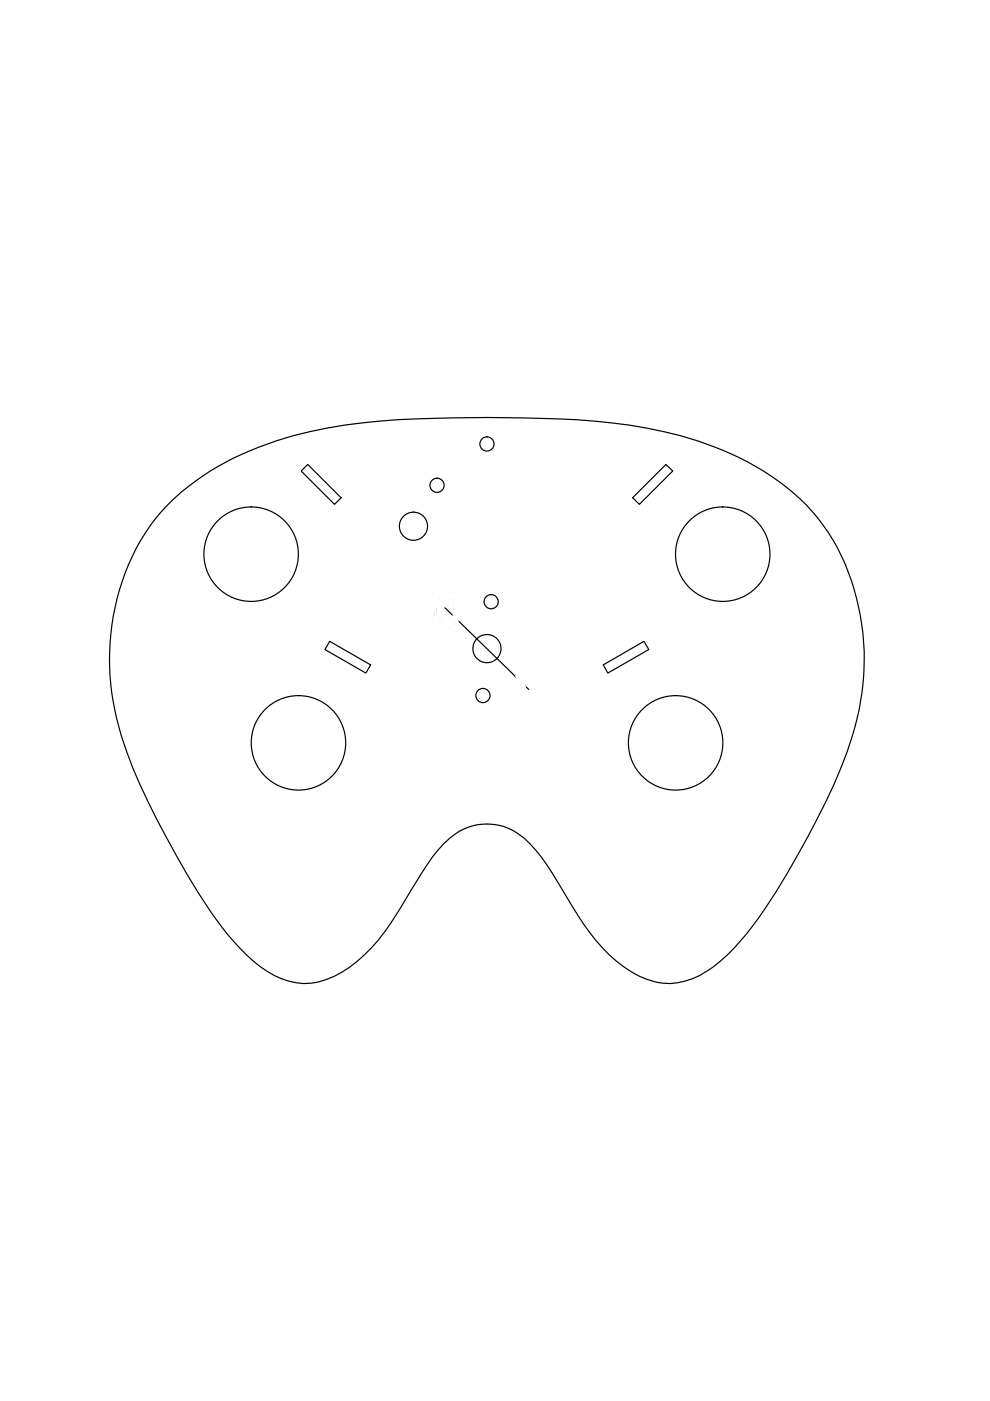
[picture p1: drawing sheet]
<svg xmlns="http://www.w3.org/2000/svg" width="210mm" height="297mm" viewBox="0 0 210 297" stroke-linecap="round" stroke-linejoin="round" font-family="sans-serif">
<!-- layer: 0 -->
<g fill="none" stroke="#000" stroke-width=".25">
<path d="M63.9 99.9l1.3-1.4 7.1 7-1.4 1.4zM35.6 107a55.4 55.4 0 0 1 22.8-13.5 107.6 107.6 0 0 1 29.7-4.7 349.3 349.3 0 0 1 37.8 .5 83.7 83.7 0 0 1 31 7.8 45.3 45.3 0 0 1 20.7 19.1 53.2 53.2 0 0 1 2 43.1 177.9 177.9 0 0 1-17.4 33.4 53 53 0 0 1-10.9 12.3 15.1 15.1 0 0 1-11.7 3.3 22.4 22.4 0 0 1-11.9-7.3 63.2 63.2 0 0 1-8.5-12.4 41.2 41.2 0 0 0-8.1-10.9 12 12 0 0 0-17.1 1.2 32.9 32.9 0 0 0-4.6 6.2l-4.4 7.2a38.3 38.3 0 0 1-12.4 13.8 14 14 0 0 1-15.9-.1 45.7 45.7 0 0 1-12.4-13.3 202.4 202.4 0 0 1-16.1-29.8 58.3 58.3 0 0 1-4.9-26.6 46.7 46.7 0 0 1 12.3-29.3zM134.1 105.5l7.1-7 1.4 1.4-7 7zM69.9 136l8.7 5-1 1.7-8.7-5zM94.3 128.9l17.8 17.3M127.9 141l8.6-5 1.1 1.7-8.7 5z"/>
<circle cx="103.2" cy="94.1" r="1.5"/>
<circle cx="53.2" cy="117.5" r="10"/>
<circle cx="87.7" cy="111.6" r="2.98"/>
<circle cx="92.7" cy="102.9" r="1.5"/>
<circle cx="153.2" cy="117.5" r="10"/>
<circle cx="103.2" cy="137.5" r="2.98"/>
<circle cx="104.1" cy="127.6" r="1.5"/>
<circle cx="63.3" cy="157.5" r="10"/>
<circle cx="102.4" cy="147.5" r="1.5"/>
<circle cx="143.2" cy="157.5" r="10"/>
</g>
<!-- layer: Layer 1 -->
<g fill="none" stroke="#000" stroke-width=".21">
<path d="M91.8 126.2h.2v.5h-.1zM91.8 131.4h.2v.6l-.1-.1zM92 125.7l.2-.2 .2 .1-.5 .4zM92 130.9l.2-.1 .2 .1-.5 .4zM92.1 126.8l.6 .2-.1 .1-.4-.1zM92.1 132.1l.2-.1 .4 .2-.2 .1zM92.3 127.1l.2 .1-.1 2.1 .2 1.3-.2 .1a8.4 8.4 0 0 1-.1-3.6zM92.5 125.5h.5l.1 .2h-.5zM92.5 130.8l.3-.1 .3 .1v.2l-.5-.1zM92.8 132.4l.2-.1 .1 .2a2.61 2.61 0 0 0 1.1 1.5 1.81 1.81 0 0 0 1.5-1.7l.2 .1-.1 .3 .2 .5a.44 .44 0 0 1 0 .6 .44 .44 0 0 1-.5 .1h-.4l-.4 .3a.96 .96 0 0 1-1.1-.3h-.2a.53 .53 0 0 1-.6-.1 .53 .53 0 0 1-.1-.7l.2-.4zM92.9 126.8l.2-.3 .2 .1-.2 .4h-.2zM93 125.4a1.73 1.73 0 0 1 2.7 0l-.2 .1a1.47 1.47 0 0 0-2.3 .1z"/>
<path d="M93 133l.4 .6a.28 .28 0 0 1-.3 .1 .28 .28 0 0 1-.2-.3zM93.1 125.8h.1l.2 .2v.4l-.2-.1zM93.1 131.1l.1-.1 .2 .3v.3h-.2zM93.1 131.7h.2a.32 .32 0 0 1-.1 .4 .32 .32 0 0 1-.4 0zM93.4 130.8a.58 .58 0 0 1 .8 .1l-.2 .1a.33 .33 0 0 1-.3 .1 .33 .33 0 0 1-.3-.2zM93.5 126.7h.3a.24 .24 0 0 1 .4 .1 .24 .24 0 0 1-.2 .3l-.5-.1zM94.5 126.8l.1-.1h.7l-.1 .3-.5 .1zM94.6 130.7l.6 .1 .1 .1-.2 .2-.5-.1-.1-.1zM95.3 126.2h.2l.1 .5h-.2zM95.3 131.4h.2l.1 .6-.2-.1zM95.5 125.7l.2-.2 .2 .1-.5 .4zM95.5 130.9l.2-.1 .2 .1-.5 .4z"/>
<path d="M95.6 133.1l.2 .3a.28 .28 0 0 1-.2 .3 .28 .28 0 0 1-.3-.1zM95.6 126.7l.6 .3-.1 .1-.4-.1zM95.6 132l.6 .1v.2l-.6-.1zM96 125.5h.5l.1 .2h-.5zM96.1 130.7l.4 .1 .1 .2-.5-.1zM96.2 127.2l.2-.1a7.2 7.2 0 0 1 0 3.5h-.2l.1-1.6zM96.6 125.9h.2v.5zM96.6 131.1h.2v.5zM96.6 126.5h.2v.2l-.4 .3zM96.6 131.7l.2 .2-.4 .3-.1-.1zM109.6 143.4h.1l.1 .2a.2 .2 0 0 1 .1 .3 .2 .2 0 0 1-.3 .1 .2 .2 0 0 1 0-.3zM109.6 148.6l.2 .2a.17 .17 0 0 1 .1 .3 .17 .17 0 0 1-.3 0z"/>
<path d="M109.7 143a.19 .19 0 0 1 .3-.2 .19 .19 0 0 1 .1 .2h-.1a.17 .17 0 0 1-.1 .3 .17 .17 0 0 1-.2-.2zM109.7 148.3v-.1a.19 .19 0 0 1 .3-.2 .19 .19 0 0 1 .1 .3l-.2 .2h-.2zM109.9 144l.3 .1a.2 .2 0 0 1 .3 0 .2 .2 0 0 1-.1 .3 .2 .2 0 0 1-.3-.1l-.2-.1zM109.9 149.3h.3a.2 .2 0 0 1 .3 0 .2 .2 0 0 1-.1 .3 .2 .2 0 0 1-.3-.1l-.2-.1zM110 144.4a.51 .51 0 0 1 .2 .8v1.7a1.03 1.03 0 0 1 0 1.1l-.3-1.4zM110.3 142.7h.2a.2 .2 0 0 1 .3 0 .2 .2 0 0 1-.1 .3l-.4-.1zM110.3 148h.2a.18 .18 0 0 1 .3 0 .18 .18 0 0 1-.1 .3l-.4-.1zM110.6 149.6h.2l.5 1.1 .6 .5h.5l.4-.3 .7-1.3 .2 .1-.1 .2 .2 .8a.56 .56 0 0 1-.8 .4l-.6 .4h-.4l-.6-.4-.9-.1-.1-.3 .3-.8zM110.6 144l.2-.1a.17 .17 0 0 1 .1-.2 .17 .17 0 0 1 .2 .2l-.1 .1a.21 .21 0 0 1-.2 .2 .21 .21 0 0 1-.2-.1zM110.8 144.5l.2 .1 .1 .4a.22 .22 0 0 1 0 .4 .22 .22 0 0 1-.3 0 .22 .22 0 0 1 0-.4zM110.8 147a.26 .26 0 0 1 .4 0 .26 .26 0 0 1-.1 .4l-.1 .4-.3-.1zM110.8 142.6l1-.6 .9 .1 .5 .2a.24 .24 0 0 1 .2 .2 .24 .24 0 0 1-.1 .2l-.9-.5h-.6l-.5 .3a.3 .3 0 0 1-.5 .2z"/>
<path d="M110.8 150.3l.4 .6h-.2a.25 .25 0 0 1-.3-.1 .25 .25 0 0 1 .1-.3zM110.8 145.8a.23 .23 0 0 1 .4-.1 .23 .23 0 0 1 0 .3v.2a.27 .27 0 0 1 0 .4 .27 .27 0 0 1-.4 0 .27 .27 0 0 1 0-.4zM110.9 143h.2v.3a.17 .17 0 0 1 .1 .2 .17 .17 0 0 1-.2 .1zM110.9 149a.17 .17 0 0 1 .2 .2 .17 .17 0 0 1-.2 .2 .16 .16 0 0 1-.2 .1 .16 .16 0 0 1 0-.3zM110.9 148.3h.2v.2a.17 .17 0 0 1 .1 .3 .17 .17 0 0 1-.2 0zM113 145.8a.29 .29 0 0 1 .4 0 .29 .29 0 0 1 0 .4 .27 .27 0 0 1 0 .3 .27 .27 0 0 1-.3 .1zM113.1 143.4h.2v.2a.2 .2 0 0 1 .1 .3 .2 .2 0 0 1-.2 .1 .2 .2 0 0 1-.1-.3zM113.1 148.6h.2v.2a.2 .2 0 0 1 .1 .3 .2 .2 0 0 1-.2 .1 .2 .2 0 0 1-.1-.3zM113.1 147a.26 .26 0 0 1 .4 0 .26 .26 0 0 1 0 .4v.1a.2 .2 0 0 1 0 .3 .2 .2 0 0 1-.3 0 .2 .2 0 0 1 0-.3zM113.2 143l.1-.1a.18 .18 0 0 1 .2-.2 .18 .18 0 0 1 .2 .2 .18 .18 0 0 1-.2 .2l-.3 .2zM113.3 144.6h.2v.3a.31 .31 0 0 1 0 .4 .31 .31 0 0 1-.4 .1zM113.3 148.1l.1-.1a.21 .21 0 0 1 .2 .3 .21 .21 0 0 1-.2 .2l-.3-.1z"/>
<path d="M113.4 144.1h.3a.2 .2 0 0 1 .3 0 .2 .2 0 0 1-.1 .3 .2 .2 0 0 1-.3-.1zM113.4 150.3l.1 .1a.32 .32 0 0 1 .1 .4 .32 .32 0 0 1-.5 .1zM113.4 149.3h.2a.22 .22 0 0 1 .4 0 .22 .22 0 0 1-.2 .3 .22 .22 0 0 1-.2-.1zM113.8 142.7l.5 .1a.2 .2 0 0 1-.1 .3 .2 .2 0 0 1-.3-.2zM113.8 148h.2a.18 .18 0 0 1 .3 0 .18 .18 0 0 1-.1 .3l-.4-.1zM114.1 144.3l.1 .1 .2 1-.2 2.5-.3-.1 .2-1.4zM114.1 144l.3-.3a.25 .25 0 0 1 .1 .4 .25 .25 0 0 1-.4 0zM114.4 143.1l.2-.1 .1 .2a.18 .18 0 0 1 0 .3 .18 .18 0 0 1-.3 0zM114.4 148.3l.3 .2a.18 .18 0 0 1 0 .3 .18 .18 0 0 1-.3-.1zM114.4 149a.25 .25 0 0 1 .1 .3 .25 .25 0 0 1-.4 .1z"/>
</g>
<g fill="#fff" stroke="#fff" stroke-width=".21">
<path d="M93.4 131l.7-.3z"/>
<path d="M93.7 131.1l.5-.3z"/>
<path d="M94.1 131h.1z"/>
<path d="M94.5 130.7h.1z"/>
<path d="M94.8 131.1l.4-.3z"/>
<path d="M94.9 131.1l.4-.2z"/>
<path d="M95.1 131.1l.2-.1z"/>
<path d="M94 127l.2-.1z"/>
<path d="M94.2 127l-.1 .1z"/>
<path d="M94.8 127l.5-.2z"/>
<path d="M93.1 125.5l.2-.1z"/>
<path d="M95.5 125.5l.1-.1z"/>
<path d="M92.2 127.3l.3-.1z"/>
<path d="M92.3 130.7l.2-.1z"/>
<path d="M92.9 132.7l.2-.1z"/>
<path d="M93.6 133.9l.2-.1z"/>
<path d="M95.6 133.9l.5-.3z"/>
<path d="M95.8 133.9l.2-.1z"/>
<path d="M95.8 133.9l.2-.2z"/>
<path d="M96.2 127.2l.2-.1z"/>
<path d="M96.2 130.4l.2-.1z"/>
<path d="M96.3 130.6l.1-.1z"/>
<path d="M93.1 126.6l.1-.1z"/>
<path d="M92.9 126.7l.4-.2z"/>
<path d="M92.9 127l.2-.1z"/>
<path d="M91.8 126.4l.2-.2z"/>
<path d="M92 125.7l.3-.2z"/>
<path d="M92.1 125.6l.2-.1z"/>
<path d="M92 125.8l.3-.2z"/>
<path d="M92.5 125.6l.4-.1z"/>
<path d="M92.9 125.7l.2-.1z"/>
<path d="M92.7 127l-.1 .1z"/>
<path d="M96.5 126.7l.3-.2z"/>
<path d="M96.4 126.7l.4-.2z"/>
<path d="M96.1 127.1l.1-.1z"/>
<path d="M95.3 126.4l.2-.2z"/>
<path d="M96.8 126.4l.1-.1z"/>
<path d="M96 125.5l.1-.1z"/>
<path d="M96.1 125.7l.3-.2z"/>
<path d="M96.4 125.7l.2-.1z"/>
<path d="M96.4 125.8l.2-.1z"/>
<path d="M93 131.9l.3-.2z"/>
<path d="M92.9 132l.4-.2z"/>
<path d="M93 132.2l.1-.1z"/>
<path d="M91.8 131.6l.2-.1z"/>
<path d="M92.5 130.8l.2-.1z"/>
<path d="M92.3 132.2l.3-.1z"/>
<path d="M92.7 132.2l-.1 .1z"/>
<path d="M92 130.9l.3-.1z"/>
<path d="M92.1 130.9l.2-.1z"/>
<path d="M92 131l.3-.2z"/>
<path d="M96.8 131.6h.1z"/>
<path d="M95.6 132.1l.3-.1z"/>
<path d="M95.9 132.3l.3-.2z"/>
<path d="M96.1 132.3l.1-.1z"/>
<path d="M95.3 131.6l.2-.1z"/>
<path d="M96.5 131.9l.3-.2z"/>
<path d="M96.4 132l.4-.2z"/>
<path d="M96 130.7h.1z"/>
<path d="M96.1 130.9l.3-.2z"/>
<path d="M96.2 130.9l.3-.1z"/>
<path d="M96.4 131h.2z"/>
<path d="M111 145.4l.1-.1z"/>
<path d="M110.8 146l.4-.2z"/>
<path d="M110.8 146.4l.4-.2z"/>
<path d="M111.1 146.6h.1z"/>
<path d="M110.8 147.1l.3-.2z"/>
<path d="M110.7 147.7l.4-.2z"/>
<path d="M110.9 147.8l.1-.1z"/>
<path d="M113.3 144.6v-.1z"/>
<path d="M113.3 144.7l.2-.2z"/>
<path d="M113.2 144.7l.3-.1z"/>
<path d="M113.2 144.8l.3-.2z"/>
<path d="M113.2 145l.3-.2z"/>
<path d="M113.3 145.4l.1-.1z"/>
<path d="M113.1 145.8l.1-.1z"/>
<path d="M113 145.9l.3-.2z"/>
<path d="M113.1 146.6l.3-.2z"/>
<path d="M113.3 146.6h.1z"/>
<path d="M113.1 147.3l.4-.2z"/>
<path d="M113.3 147.7l.2-.1z"/>
<path d="M113.4 147.8l.1-.1z"/>
<path d="M111 142.4l.6-.3z"/>
<path d="M110.8 142.6l1-.6z"/>
<path d="M111.4 142.4l.8-.4z"/>
<path d="M110.9 142.7h.2z"/>
<path d="M112.1 142.2l.4-.2z"/>
<path d="M113 142.5l.2-.1z"/>
<path d="M113.3 142.7h.1z"/>
<path d="M110 144.5l.2-.1z"/>
<path d="M109.9 145.2l.3-.1z"/>
<path d="M109.9 145.3l.3-.1z"/>
<path d="M109.9 145.9l.3-.1z"/>
<path d="M110 147.1l.2-.2z"/>
<path d="M110 147.7l.3-.1z"/>
<path d="M110.1 147.9h.2z"/>
<path d="M110.5 149.6h.2z"/>
<path d="M110.5 149.7l.3-.1z"/>
<path d="M110.6 150.2l.3-.2z"/>
<path d="M110.4 150.8l.3-.1z"/>
<path d="M113.3 150l.3-.2z"/>
<path d="M111.5 151.3l.2-.2z"/>
<path d="M111.6 151.3l.2-.1z"/>
<path d="M112.5 151.1l.7-.4z"/>
<path d="M112.1 151.5l1-.6z"/>
<path d="M112.5 151.4l.2-.1z"/>
<path d="M113.2 151.1l.6-.3z"/>
<path d="M113.4 151.1l.4-.2z"/>
<path d="M114 144.5l.2-.1z"/>
<path d="M114.1 144.8l.2-.1z"/>
<path d="M114.1 145.8l.3-.1z"/>
<path d="M114.1 146l.3-.1z"/>
<path d="M114.1 146.2l.3-.1z"/>
<path d="M114 147.6l.2-.2z"/>
<path d="M114 147.8l.2-.1z"/>
<path d="M110.6 144l.5-.2z"/>
<path d="M110.6 144.1l.5-.2z"/>
<path d="M110.8 144.2l.1-.1z"/>
<path d="M109.6 143.5l.1-.1z"/>
<path d="M109.9 142.8h.1z"/>
<path d="M109.7 143.2l.4-.2z"/>
<path d="M109.7 143.3l.2-.1z"/>
<path d="M110.3 142.8l.2-.1z"/>
<path d="M110.3 142.9l.2-.2z"/>
<path d="M110.7 143l.1-.1z"/>
<path d="M110 144.3l.4-.2z"/>
<path d="M110.1 144.3l.4-.2z"/>
<path d="M110.2 144.3l.3-.2z"/>
<path d="M110.9 143.4l.3-.1z"/>
<path d="M111 143.6l.2-.1z"/>
<path d="M111.2 143.6h-.1z"/>
<path d="M114.2 144l.4-.2z"/>
<path d="M114.1 144.1l.5-.3z"/>
<path d="M113.5 144.2l.3-.1z"/>
<path d="M113.6 144.3l.3-.2z"/>
<path d="M113.8 144.3h.2z"/>
<path d="M113 143.5l.2-.1z"/>
<path d="M113.3 144l.1-.1z"/>
<path d="M113.2 143l.4-.2z"/>
<path d="M113.3 143.3l.1-.1z"/>
<path d="M114.4 143.1l.1-.1z"/>
<path d="M114.4 143.4l.3-.1z"/>
<path d="M114.4 143.6l.3-.2z"/>
<path d="M114.6 143.6h.1z"/>
<path d="M113.9 142.9l.3-.2z"/>
<path d="M114.2 143h.2z"/>
<path d="M110.7 149.5l.3-.2z"/>
<path d="M110.8 149.5l.1-.1z"/>
<path d="M110.9 148.6l.3-.1z"/>
<path d="M110.9 148.7l.3-.2z"/>
<path d="M111 148.9l.2-.1z"/>
<path d="M111.1 148.9l.1-.1z"/>
<path d="M109.6 148.8l.1-.1z"/>
<path d="M110.3 148h.2z"/>
<path d="M110.3 148.1l.2-.1z"/>
<path d="M110.3 148.2l.3-.2z"/>
<path d="M110.5 148.2l.3-.2z"/>
<path d="M110.7 148.3l.1-.1z"/>
<path d="M110.4 149.6l.1-.1z"/>
<path d="M109.9 148.1l.1-.1z"/>
<path d="M109.7 148.5l.4-.3z"/>
<path d="M109.7 148.5h.2z"/>
<path d="M114.4 148.3h.1z"/>
<path d="M114.4 148.7l.3-.1z"/>
<path d="M114.4 148.8l.3-.1z"/>
<path d="M114.6 148.9l.1-.1z"/>
<path d="M113.3 148.2l.3-.2z"/>
<path d="M113.2 148.3l.4-.3z"/>
<path d="M113.2 148.4l.4-.3z"/>
<path d="M113.3 148.5h.1z"/>
<path d="M113.5 149.5l.3-.2z"/>
<path d="M113.6 149.5l.3-.1z"/>
<path d="M113.8 149.6l.2-.1z"/>
<path d="M113.3 149.2h.1z"/>
<path d="M114.1 149.3l.5-.2z"/>
<path d="M113.9 148.2l.3-.2z"/>
<path d="M114 148.2l.3-.2z"/>
<path d="M114.1 148.2l.3-.1z"/>
<path d="M114.2 148.3l.2-.1z"/>
<path d="M93.4 130.9l.2-.1zM93.4 130.9l.2-.1zM93.4 130.9l.2-.1zM93.4 130.9l.2-.1z"/>
<path d="M93.4 130.9l.2-.1zM93.4 130.9l.2-.1z"/>
<path d="M93.4 130.9l.3-.2zM93.4 130.9l.3-.2zM93.4 130.9l.3-.2zM93.4 130.9l.3-.2z"/>
<path d="M93.4 130.9l.3-.2zM93.4 130.9l.3-.2z"/>
<path d="M93.4 130.9l.4-.2zM93.4 130.9l.4-.2zM93.4 130.9l.4-.2zM93.4 130.9l.4-.2z"/>
<path d="M93.4 130.9l.4-.2zM93.4 130.9l.4-.2z"/>
<path d="M93.4 130.9l.5-.2zM93.4 130.9l.5-.2z"/>
<path d="M93.4 131l.5-.3zM93.4 131l.5-.3z"/>
<path d="M93.4 131l.6-.3zM93.4 131l.6-.3zM93.4 131l.6-.3zM93.4 131l.6-.3z"/>
<path d="M93.4 131l.6-.3zM93.4 131l.6-.3z"/>
<path d="M93.4 131l.6-.3zM93.4 131l.6-.3zM93.4 131l.6-.3zM93.4 131l.6-.3z"/>
<path d="M93.4 131l.7-.3zM93.4 131l.7-.3zM93.4 131l.7-.3zM93.4 131l.7-.3zM93.4 131l.7-.3z"/>
<path d="M93.4 131.1l.7-.4zM93.4 131.1l.7-.4z"/>
<path d="M93.5 131.1l.6-.4zM93.5 131.1l.6-.4zM93.5 131.1l.6-.4zM93.5 131.1l.6-.4zM93.4 131.1l.7-.4zM93.4 131.1l.7-.4z"/>
<path d="M93.5 131.1l.7-.4zM93.5 131.1l.7-.4z"/>
<path d="M93.5 131.1l.7-.4zM93.5 131.1l.7-.4zM93.5 131.1l.7-.4zM93.5 131.1l.7-.4zM93.5 131.1l.7-.4zM93.5 131.1l.7-.4zM93.5 131.1l.7-.4zM93.5 131.1l.7-.4z"/>
<path d="M93.6 131.1l.6-.4zM93.6 131.1l.6-.4zM93.5 131.1l.7-.4zM93.5 131.1l.7-.4z"/>
<path d="M93.6 131.1l.6-.3zM93.6 131.1l.6-.3zM93.6 131.1l.6-.3zM93.6 131.1l.6-.3zM93.6 131.1l.6-.3zM93.6 131.1l.6-.3zM93.6 131.1l.6-.3zM93.6 131.1l.6-.3zM93.6 131.1l.6-.3zM93.6 131.1l.6-.4z"/>
<path d="M93.7 131.1l.5-.3zM93.7 131.1l.5-.3zM93.6 131.1l.6-.3z"/>
<path d="M93.7 131.1l.5-.3zM93.7 131.1l.5-.3zM93.7 131.1l.5-.3zM93.7 131.1l.5-.3zM93.7 131.1l.5-.3zM93.7 131.1l.5-.3z"/>
<path d="M93.7 131.1l.5-.3zM93.7 131.1l.5-.3zM93.7 131.1l.5-.3zM93.7 131.1l.5-.3zM93.7 131.1l.5-.3zM93.7 131.1l.5-.3zM93.7 131.1l.5-.3z"/>
<path d="M93.8 131.1l.4-.3zM93.8 131.1l.4-.3zM93.8 131.1l.4-.3zM93.8 131.1l.4-.3zM93.8 131.1l.4-.3zM93.8 131.1l.4-.3zM93.8 131.1l.4-.3zM93.8 131.1l.4-.3zM93.8 131.1l.4-.3zM93.8 131.1l.4-.3zM93.8 131.1l.4-.3zM93.8 131.1l.4-.3zM93.8 131.1l.4-.3zM93.8 131.1l.4-.3z"/>
<path d="M93.8 131.1l.4-.2zM93.8 131.1l.4-.3z"/>
<path d="M93.9 131.1l.3-.2zM93.9 131.1l.3-.2z"/>
<path d="M94 131.1l.2-.2zM94 131.1l.2-.2zM93.9 131.1l.3-.2zM93.9 131.1l.3-.2z"/>
<path d="M94 131l.2-.1zM94 131.1l.2-.2z"/>
<path d="M94 131l.2-.1zM94 131l.2-.1zM94 131l.2-.1zM94 131l.2-.1zM94 131l.2-.1zM94 131l.2-.1zM94 131l.2-.1zM94 131l.2-.1zM94 131l.2-.1z"/>
<path d="M94 131l.2-.1zM94.1 131l.1-.1zM94.1 131l.1-.1zM94.1 131l.1-.1zM94.1 131l.1-.1zM94.1 131l.1-.1zM94.1 131l.1-.1z"/>
<path d="M94.1 131h.1zM94.1 131l.1-.1z"/>
<path d="M94.5 130.7h.1zM94.5 130.7h.1z"/>
<path d="M94.5 130.8l.2-.1zM94.5 130.8l.2-.1zM94.5 130.8l.2-.1zM94.5 130.8l.2-.1zM94.5 130.8l.2-.1zM94.5 130.8l.2-.1zM94.5 130.8l.2-.1zM94.5 130.8l.2-.1z"/>
<path d="M94.5 130.8l.2-.1zM94.5 130.8l.2-.1z"/>
<path d="M94.5 130.8l.2-.1zM94.5 130.8l.2-.1z"/>
<path d="M94.5 130.8l.2-.1zM94.5 130.8l.2-.1z"/>
<path d="M94.5 130.8l.3-.1zM94.5 130.8l.3-.1z"/>
<path d="M94.5 130.9l.3-.2zM94.5 130.9l.3-.2z"/>
<path d="M94.5 130.9l.3-.2zM94.5 130.9l.3-.2z"/>
<path d="M94.5 130.9l.3-.2zM94.5 130.9l.3-.2z"/>
<path d="M94.5 130.9l.4-.2zM94.5 130.9l.4-.2z"/>
<path d="M94.5 130.9l.4-.2zM94.5 130.9l.4-.2zM94.5 130.9l.4-.2zM94.5 130.9l.4-.2zM94.5 130.9l.4-.2zM94.5 130.9l.4-.2z"/>
<path d="M94.5 130.9l.5-.2zM94.5 130.9l.5-.2z"/>
<path d="M94.5 131l.5-.3zM94.5 131l.5-.3zM94.5 131l.5-.3zM94.5 131l.5-.3z"/>
<path d="M94.5 131l.6-.3zM94.5 131l.6-.3z"/>
<path d="M94.6 131l.5-.2zM94.6 131l.5-.2z"/>
<path d="M94.7 131l.4-.2zM94.7 131l.4-.2zM94.6 131l.5-.2zM94.6 131l.5-.2z"/>
<path d="M94.8 131l.4-.2zM94.8 131l.4-.2zM94.7 131l.5-.2zM94.7 131l.5-.2z"/>
<path d="M94.8 131.1l.4-.3zM94.8 131l.4-.2zM94.8 131l.4-.2z"/>
<path d="M94.8 131.1l.5-.3zM94.8 131.1l.5-.3z"/>
<path d="M94.9 131.1l.4-.2zM94.9 131.1l.4-.2zM94.9 131.1l.4-.2zM94.9 131.1l.4-.2zM94.9 131.1l.4-.2zM94.9 131.1l.4-.2zM94.9 131.1l.4-.3z"/>
<path d="M94.9 131.1l.4-.2zM94.9 131.1l.4-.2z"/>
<path d="M95.1 131.1l.2-.1zM95.1 131.1l.2-.1zM95.1 131.1l.2-.1zM95.1 131.1l.2-.1zM95.1 131.1l.2-.1zM95 131.1l.3-.1zM95 131.1l.3-.2z"/>
<path d="M95.1 131.1l.2-.1zM95.1 131.1l.2-.1z"/>
<path d="M95.1 131.1l.2-.1zM95.1 131.1l.2-.1zM95.1 131.1l.2-.1z"/>
<path d="M93.5 126.7h-.1zM93.4 126.7h.2zM93.4 126.7h.2z"/>
<path d="M93.4 126.7h.2zM93.4 126.7h.2z"/>
<path d="M93.4 126.7h.2zM93.4 126.7h.2z"/>
<path d="M93.4 126.8l.3-.1zM93.4 126.8l.3-.1z"/>
<path d="M93.4 126.8l.3-.1zM93.4 126.8l.3-.1zM93.4 126.8l.3-.1zM93.4 126.8l.3-.1z"/>
<path d="M93.4 126.8l.3-.1zM93.4 126.8l.3-.1z"/>
<path d="M93.4 126.9l.4-.2zM93.4 126.9l.4-.2z"/>
<path d="M93.4 126.9l.4-.2zM93.4 126.9l.4-.2zM93.4 126.9l.4-.2zM93.4 126.9l.4-.2zM93.4 126.9l.4-.2zM93.4 126.9l.4-.2z"/>
<path d="M93.4 126.9l.5-.2zM93.4 126.9l.5-.2z"/>
<path d="M93.5 127l.5-.3zM93.5 127l.5-.3zM93.4 126.9l.6-.2zM93.4 126.9l.6-.2z"/>
<path d="M93.5 127l.5-.3zM93.5 127l.5-.3zM93.5 127l.5-.3zM93.5 127l.5-.3zM93.5 127l.5-.3zM93.5 127l.5-.3z"/>
<path d="M93.6 127l.4-.3zM93.6 127l.4-.3zM93.5 127l.5-.3zM93.5 127l.5-.3z"/>
<path d="M93.6 127l.5-.3zM93.6 127l.5-.3z"/>
<path d="M93.7 127l.5-.3zM93.7 127l.5-.3z"/>
<path d="M93.7 127l.5-.2zM93.7 127l.5-.3z"/>
<path d="M93.7 127l.5-.2zM93.7 127l.5-.2z"/>
<path d="M93.8 127l.4-.1zM93.8 127l.4-.2z"/>
<path d="M94 127l.2-.1zM93.9 127l.3-.1zM93.9 127l.3-.1z"/>
<path d="M94 127.1l.2-.1zM94 127.1l.2-.1zM94 127.1l.2-.1zM94 127.1l.2-.1zM94 127.1l.2-.1zM94 127.1l.2-.1zM94 127.1l.2-.2z"/>
<path d="M94 127.1l.2-.1zM94 127.1l.2-.1zM94 127.1l.2-.1zM94 127.1l.2-.1zM94 127.1l.2-.1zM94 127.1l.2-.1zM94 127.1l.2-.1z"/>
<path d="M94 127.1l.2-.1zM94 127.1l.2-.1z"/>
<path d="M94 127.1l.2-.1zM94 127.1l.2-.1z"/>
<path d="M94.5 126.8l.1-.1zM94.5 126.8l.1-.1zM94.5 126.8l.1-.1zM94.5 126.8l.1-.1zM94.5 126.8l.1-.1zM94.5 126.8l.1-.1zM94.5 126.8l.1-.1zM94.5 126.8l.1-.1zM94.5 126.7h.1zM94.5 126.7h.1z"/>
<path d="M94.5 126.8l.2-.1zM94.5 126.8l.2-.1z"/>
<path d="M94.5 126.8l.2-.1zM94.5 126.8l.2-.1z"/>
<path d="M94.5 126.8l.2-.1zM94.5 126.8l.2-.1z"/>
<path d="M94.5 126.9l.3-.2zM94.5 126.9l.3-.2zM94.5 126.9l.3-.2zM94.5 126.9l.3-.2z"/>
<path d="M94.5 126.9l.3-.2zM94.5 126.9l.3-.2zM94.5 126.9l.3-.2zM94.5 126.9l.3-.2z"/>
<path d="M94.5 127l.4-.3zM94.5 127l.4-.3zM94.5 126.9l.4-.2zM94.5 126.9l.4-.2z"/>
<path d="M94.5 127l.6-.3zM94.5 127l.6-.3zM94.5 127l.6-.3zM94.5 127l.6-.3zM94.5 127l.6-.3zM94.5 127l.6-.3zM94.5 127l.6-.3zM94.5 127l.6-.3z"/>
<path d="M94.5 127l.6-.3zM94.5 127l.6-.3z"/>
<path d="M94.5 127l.7-.3zM94.5 127l.7-.3zM94.5 127l.7-.3zM94.5 127l.7-.3z"/>
<path d="M94.6 127.1l.6-.4zM94.6 127.1l.6-.4zM94.5 127l.7-.3zM94.5 127l.7-.3z"/>
<path d="M94.6 127.1l.7-.4zM94.6 127.1l.7-.4z"/>
<path d="M94.7 127.1l.6-.4zM94.7 127.1l.6-.4zM94.6 127.1l.7-.4zM94.6 127.1l.7-.4z"/>
<path d="M94.7 127.1l.6-.4zM94.7 127.1l.6-.4zM94.7 127.1l.6-.4zM94.7 127.1l.6-.4z"/>
<path d="M94.8 127l.5-.2zM94.8 127l.5-.2zM94.7 127.1l.6-.4z"/>
<path d="M94.8 127l.5-.2zM94.8 127l.5-.2z"/>
<path d="M94.8 127l.5-.2zM94.8 127l.5-.2z"/>
<path d="M94.9 127l.4-.1zM94.9 127l.4-.2z"/>
<path d="M95.1 127l.2-.1zM95.1 127l.2-.1zM95.1 127l.2-.1z"/>
<path d="M93.4 125l.2-.1zM93.4 125l.2-.1zM93.4 125l.2-.1z"/>
<path d="M93.2 125.1l.6-.3zM93.4 125l.4-.2z"/>
<path d="M93.2 125.2l.7-.4zM93.2 125.1l.7-.3z"/>
<path d="M93.1 125.3l.9-.5zM93.2 125.2l.8-.4z"/>
<path d="M93.1 125.3l1-.5zM93.1 125.3l1-.5z"/>
<path d="M93 125.4l1.1-.6zM93 125.4l1.1-.6zM93 125.4l1.1-.6zM93 125.4l1.1-.6z"/>
<path d="M93 125.4l1.1-.6zM93 125.4l1.1-.6zM93 125.4l1.1-.6zM93 125.4l1.1-.6z"/>
<path d="M93.1 125.4l1.1-.7zM93.1 125.4l1.1-.7zM93 125.4l1.2-.7zM93 125.4l1.2-.7z"/>
<path d="M93.1 125.4l1.2-.7zM93.1 125.4l1.2-.7zM93.1 125.4l1.2-.7zM93.1 125.4l1.2-.7z"/>
<path d="M93.1 125.4l1.3-.7zM93.1 125.4l1.3-.7z"/>
<path d="M93.6 125.2l.8-.5zM93.6 125.2l.8-.5z"/>
<path d="M93.1 125.5l.5-.3zM93.1 125.5l.5-.3z"/>
<path d="M93.7 125.1l.7-.4zM93.7 125.1l.7-.4z"/>
<path d="M93.1 125.5l.4-.2zM93.1 125.5l.5-.3z"/>
<path d="M93.7 125.1l.7-.4zM93.7 125.1l.7-.4z"/>
<path d="M93.1 125.5l.3-.2zM93.1 125.5l.4-.2z"/>
<path d="M93.8 125.1l.7-.4zM93.8 125.1l.7-.4z"/>
<path d="M93.1 125.5l.2-.1zM93.1 125.5l.3-.2z"/>
<path d="M93.9 125.1l.6-.3zM93.9 125.1l.6-.3z"/>
<path d="M93.1 125.5l.2-.1zM93.1 125.5l.2-.1z"/>
<path d="M94 125l.6-.2zM94 125l.6-.2z"/>
<path d="M94.2 125l.5-.2zM94.2 125l.5-.2z"/>
<path d="M94.3 125l.4-.2zM94.3 125l.4-.2zM94.3 125l.4-.2zM94.3 125l.4-.2z"/>
<path d="M94.3 125l.5-.2zM94.3 125l.5-.2z"/>
<path d="M94.4 125h.2l.3-.2zM94.4 125l.5-.2z"/>
<path d="M94.6 125l.3-.2zM94.6 125l.3-.2z"/>
<path d="M94.6 125l.5-.1zM94.6 125l.5-.1z"/>
<path d="M94.8 125.1l.3-.2zM94.8 125.1l.3-.2z"/>
<path d="M94.9 125.1l.3-.1zM94.9 125.1l.3-.1z"/>
<path d="M95 125.1h.3zM95 125.1h.3z"/>
<path d="M95.1 125.2l.3-.1zM95.1 125.2l.3-.1z"/>
<path d="M95.3 125.3l.3-.1zM95.3 125.3l.3-.1zM95.1 125.2l.2 .1 .3-.1zM95.1 125.2l.3-.1 .2 .1z"/>
<path d="M95.3 125.3l.2 .2 .2-.2zM95.3 125.3l.3-.1 .1 .1z"/>
<path d="M95.5 125.5l.2-.1zM95.5 125.5l.2-.2z"/>
<path d="M95.5 125.5l.2-.1zM95.5 125.5l.2-.1z"/>
<path d="M95.5 125.5l.1-.1zM95.5 125.5l.1-.1z"/>
<path d="M92.3 127.2h.1zM92.3 127.2h.1z"/>
<path d="M92.2 127.3l.3-.1zM92.2 127.3l.3-.1z"/>
<path d="M92.2 127.3l.3-.1zM92.2 127.3l.3-.1z"/>
<path d="M92.2 127.3l.3-.1zM92.2 127.3l.3-.1zM92.2 127.3l.3-.1z"/>
<path d="M92.2 127.4v.1l.3-.2zM92.2 127.4l.3-.2z"/>
<path d="M92.2 127.5v.2l.2-.2zM92.2 127.5l.3-.2-.1 .2z"/>
<path d="M92.2 127.7v.1l.2-.1zM92.2 127.7l.2-.2v.2z"/>
<path d="M92.2 127.8v.2l.2-.2zM92.2 127.8l.2-.1z"/>
<path d="M92.2 128l-.1 .1 .3-.1zM92.2 128l.2-.2v.2z"/>
<path d="M92.1 128.1v.2l.3-.2zM92.1 128.1l.3-.1v.1z"/>
<path d="M92.1 128.3v.2l.3-.1zM92.1 128.3l.3-.2v.3z"/>
<path d="M92.1 128.6l.3-.2zM92.1 128.6l.3-.2zM92.1 128.5v.1l.3-.2zM92.1 128.5l.3-.1z"/>
<path d="M92.1 128.6h.3zM92.1 128.6l.3-.2z"/>
<path d="M92.1 128.7h.3zM92.1 128.7l.3-.1z"/>
<path d="M92.1 128.8v.1l.3-.1zM92.1 128.8l.3-.1v.1z"/>
<path d="M92.1 128.9h.3zM92.1 128.9l.3-.1z"/>
<path d="M92.1 129l.1 .4 .2-.2zM92.1 129l.3-.1v.3z"/>
<path d="M92.2 129.4l.2-.1zM92.2 129.4l.2-.2z"/>
<path d="M92.2 129.4v.4l.2-.1zM92.2 129.4l.2-.1v.4z"/>
<path d="M92.2 129.8l.2-.1zM92.2 129.8l.2-.1z"/>
<path d="M92.3 130.3l.2-.2zM92.3 130.3l.2-.2zM92.2 129.8l.1 .5 .2-.2zM92.2 129.8l.2-.1 .1 .4z"/>
<path d="M92.3 130.3v.2l.2-.2zM92.3 130.3l.2-.2v.2z"/>
<path d="M92.3 130.5h.3zM92.3 130.5l.2-.2 .1 .2z"/>
<path d="M92.3 130.6l.3-.1zM92.3 130.6l.3-.1zM92.3 130.6l.3-.1zM92.3 130.6l.3-.1z"/>
<path d="M92.3 130.6h.3zM92.3 130.6l.3-.1z"/>
<path d="M92.3 130.6h.3zM92.3 130.6h.3z"/>
<path d="M92.8 132.4l.1-.1zM92.8 132.4l.1-.1z"/>
<path d="M92.8 132.4l.1-.1zM92.8 132.4l.1-.1z"/>
<path d="M92.8 132.5l.2-.2zM92.8 132.5l.2-.2z"/>
<path d="M92.8 132.5l.2-.2zM92.8 132.5l.2-.2z"/>
<path d="M92.8 132.5l.2-.1zM92.8 132.5l.2-.2z"/>
<path d="M92.8 132.5l.2-.1zM92.8 132.5l.2-.1z"/>
<path d="M92.9 132.6l.2-.1zM92.9 132.6l.2-.1zM92.8 132.5h.3zM92.8 132.5h.3z"/>
<path d="M92.9 132.6l.2-.1zM92.9 132.6l.2-.1zM92.9 132.6l.2-.1zM92.9 132.6l.2-.1zM92.9 132.6l.2-.1zM92.9 132.6l.2-.1z"/>
<path d="M92.9 132.6l.2-.1zM92.9 132.6l.2-.1z"/>
<path d="M92.9 132.7l.2-.2zM92.9 132.7l.2-.2z"/>
<path d="M92.9 132.7l.2-.2zM92.9 132.7l.2-.2z"/>
<path d="M92.9 132.7l.2-.1zM92.9 132.7l.2-.1zM92.9 132.7l.2-.2z"/>
<path d="M92.8 132.9l.3-.2zM92.9 132.7v.1l.2-.1zM92.9 132.7h.2z"/>
<path d="M92.9 132.8l.2-.1zM92.8 132.9l.3-.2zM92.8 132.9l.3-.2z"/>
<path d="M92.8 132.9l.3-.2zM92.8 132.9l.3-.2z"/>
<path d="M92.8 132.9l.4-.1zM92.8 132.9l.4-.1z"/>
<path d="M92.8 133l-.1 .1 .5-.3zM92.8 133l.4-.2z"/>
<path d="M92.7 133.1l.5-.2zM92.7 133.1l.5-.3z"/>
<path d="M92.7 133.2l.3-.1zM92.7 133.2l.3-.2z"/>
<path d="M93 133l.3-.1zM93 133l.3-.1z"/>
<path d="M92.7 133.2l.3-.1zM92.7 133.2l.3-.1z"/>
<path d="M92.7 133.2v.2l.3-.3zM92.7 133.2l.3-.1z"/>
<path d="M93 133.1l.3-.1zM93 133.1l.3-.2z"/>
<path d="M92.7 133.4l.3-.2zM92.7 133.4l.3-.3z"/>
<path d="M93.1 133.1l.2-.1zM93.1 133.1l.2-.1z"/>
<path d="M92.7 133.4v.1l.2-.1zM92.7 133.4l.3-.2-.1 .2z"/>
<path d="M92.7 133.5l.2-.1zM92.7 133.5l.2-.1z"/>
<path d="M92.7 133.6l.2-.1zM92.7 133.6l.2-.1zM92.7 133.6l.2-.1zM92.7 133.6l.2-.2z"/>
<path d="M93.1 133.1l.1 .3 .2-.2zM93.1 133.1l.2-.1 .1 .2z"/>
<path d="M93.2 133.4l.2-.1zM93.2 133.4l.2-.2z"/>
<path d="M92.7 133.7l.2-.1zM92.7 133.7l.2-.1zM92.7 133.6h.2zM92.7 133.6l.2-.1z"/>
<path d="M92.7 133.7l.2-.1zM92.7 133.7l.2-.1z"/>
<path d="M92.7 133.7l.3-.1zM92.7 133.7l.3-.1z"/>
<path d="M92.7 133.8l.3-.2zM92.7 133.8l.3-.2z"/>
<path d="M92.8 133.8l.3-.2zM92.8 133.8l.3-.2z"/>
<path d="M92.8 133.8l.3-.2zM92.8 133.8l.3-.2z"/>
<path d="M93.2 133.4l.2 .2 .2-.2zM93.2 133.4l.2-.1 .2 .1z"/>
<path d="M92.8 133.8l.4-.2zM92.8 133.8l.4-.2z"/>
<path d="M93.4 133.6l.2-.1zM93.4 133.6l.2-.2z"/>
<path d="M92.9 133.9l.4-.3zM92.9 133.9l.4-.3z"/>
<path d="M92.9 133.9l.5-.3zM92.9 133.9l.5-.3z"/>
<path d="M93.4 133.6l.2-.1zM93.4 133.6l.2-.1zM93.4 133.6l.2-.1zM93.4 133.6l.2-.1z"/>
<path d="M93 133.9l.4-.3zM93 133.9l.4-.3z"/>
<path d="M93.4 133.6l.2-.1zM93.4 133.6l.2-.1z"/>
<path d="M93 133.9l.4-.3zM93 133.9l.4-.3z"/>
<path d="M93 133.9l.7-.3zM93 133.9l.7-.3z"/>
<path d="M93.1 133.9l.6-.3zM93.1 133.9l.6-.3z"/>
<path d="M95.7 132.4l-.1 .1 .2-.1zM95.7 132.4h.1z"/>
<path d="M95.6 132.5l.2-.1zM95.6 132.5l.2-.1zM95.6 132.5l.2-.1zM95.6 132.5l.2-.1zM95.6 132.5l.2-.1zM95.6 132.5l.2-.1zM95.6 132.5l.2-.1zM95.6 132.5l.2-.1zM95.6 132.5l.2-.1zM95.6 132.5l.2-.1z"/>
<path d="M95.6 132.5l.3-.1zM95.6 132.5l.3-.1z"/>
<path d="M93.2 133.9l.5-.3zM93.2 133.9l.5-.3z"/>
<path d="M93.3 133.9l.4-.3zM93.3 133.9l.4-.3zM93.3 133.9l.4-.3zM93.3 133.9l.4-.3zM93.3 133.9l.4-.3zM93.3 133.9l.4-.3z"/>
<path d="M95.6 132.5l.3-.1zM95.6 132.5l.3-.1z"/>
<path d="M93.3 133.9l.4-.2zM93.3 133.9l.4-.3z"/>
<path d="M95.6 132.6l.3-.2zM95.6 132.6l.3-.2zM95.6 132.6l.3-.2zM95.6 132.6l.3-.2z"/>
<path d="M95.6 132.6l.3-.2zM95.6 132.6l.3-.2z"/>
<path d="M95.6 132.6l.3-.1zM95.6 132.6l.3-.2z"/>
<path d="M95.6 132.6l.3-.1zM95.6 132.6l.3-.1z"/>
<path d="M93.4 133.9l.4-.2zM93.4 133.9l.4-.2z"/>
<path d="M95.6 132.7l.3-.2zM95.6 132.7l.3-.2z"/>
<path d="M93.4 133.9l.4-.2zM93.4 133.9l.4-.2z"/>
<path d="M95.6 132.7l.3-.2zM95.6 132.7l.3-.2z"/>
<path d="M95.5 132.8l.4-.3zM95.6 132.7l.3-.2z"/>
<path d="M93.6 133.9l.2-.1zM93.4 133.9l.4-.1zM93.4 133.9l.4-.1z"/>
<path d="M95.5 132.8l.4-.2zM95.5 132.8l.4-.3z"/>
<path d="M95.5 132.9l.4-.2zM95.5 132.9l.4-.2zM95.5 132.8l.4-.1zM95.5 132.8l.4-.2z"/>
<path d="M95.5 132.9l.3-.2zM95.5 132.9l.4-.2z"/>
<path d="M93.6 133.9h.4zM93.6 133.9h.4z"/>
<path d="M95.5 132.9l-.1 .2 .5-.3zM95.5 132.9l.3-.2 .1 .1z"/>
<path d="M93.7 134l.3-.1zM93.7 134l.3-.1z"/>
<path d="M95.4 133.1l.5-.3zM95.4 133.1l.5-.3z"/>
<path d="M93.7 134l.3-.1zM93.7 134l.3-.1z"/>
<path d="M95.3 133.1v.2l.6-.4zM95.3 133.1l.6-.2z"/>
<path d="M95.7 133l.2-.1zM95.7 133l.2-.1z"/>
<path d="M95.3 133.3l.3-.2zM95.3 133.3l.4-.3z"/>
<path d="M95.2 133.3l.4-.2zM95.3 133.3l.3-.2z"/>
<path d="M95.7 133.1l.2-.2zM95.7 133.1l.2-.2z"/>
<path d="M93.8 134.1l.4-.1zM93.8 134.1l.2-.2 .2 .1z"/>
<path d="M95.2 133.3l.4-.2zM95.2 133.3l.4-.2z"/>
<path d="M93.9 134.1l.3-.1zM93.9 134.1l.3-.1z"/>
<path d="M95.2 133.4l-.1 .1 .5-.3zM95.2 133.4l.4-.3z"/>
<path d="M93.9 134.1l.3-.1zM93.9 134.1l.3-.1z"/>
<path d="M95.7 133.1v.1l.2-.1zM95.7 133.1l.2-.2v.2z"/>
<path d="M94 134.2l.4-.2zM94 134.2l.4-.2z"/>
<path d="M95 133.6l.5-.2zM95.1 133.5l.5-.3z"/>
<path d="M95 133.6l.5-.2zM95 133.6l.5-.2z"/>
<path d="M95 133.6l.5-.2zM95 133.6l.5-.2z"/>
<path d="M94.1 134.2l.3-.2zM94.1 134.2l.3-.2zM94 134.2l.4-.2zM94 134.2l.4-.2z"/>
<path d="M95 133.7l-.1 .1 .5-.4zM95 133.7l.5-.3z"/>
<path d="M94.1 134.2l.5-.3zM94.1 134.2l.5-.3z"/>
<path d="M94.7 133.9l.7-.4zM94.9 133.8l.5-.4z"/>
<path d="M94.1 134.2l.5-.3zM94.1 134.2l.5-.3z"/>
<path d="M94.7 133.9l.7-.4zM94.7 133.9l.7-.4z"/>
<path d="M94.1 134.2l.6-.3zM94.1 134.2l.6-.3z"/>
<path d="M95.7 133.2l.1 .2 .2-.2zM95.7 133.2l.2-.1 .1 .1z"/>
<path d="M94.2 134.2l1.1-.6zM94.2 134.2l1.2-.7z"/>
<path d="M94.2 134.2l1.1-.6zM94.2 134.2l1.1-.6z"/>
<path d="M94.2 134.2l1.1-.6zM94.2 134.2l1.1-.6zM94.2 134.2l1.1-.6z"/>
<path d="M94.2 134.2l1.1-.6zM94.3 134.2l1-.6zM94.3 134.2l1-.6z"/>
<path d="M94.3 134.2l1-.6zM94.3 134.2l1-.6z"/>
<path d="M94.3 134.2l1-.6zM94.3 134.2l1-.6z"/>
<path d="M95.8 133.4l.2-.1zM95.8 133.4l.2-.2z"/>
<path d="M94.3 134.2l1.1-.6zM94.3 134.2l1.1-.6z"/>
<path d="M94.4 134.2l1.1-.6zM94.4 134.2l1.1-.6z"/>
<path d="M94.5 134.2l1-.6zM94.5 134.2l1-.6z"/>
<path d="M94.5 134.2l1-.6zM94.5 134.2l1-.6z"/>
<path d="M95.1 133.9l.5-.3zM95.1 133.9l.5-.3z"/>
<path d="M94.5 134.2l.6-.3zM94.5 134.2l.6-.3z"/>
<path d="M95.8 133.4h.2zM95.8 133.4l.2-.1v.1z"/>
<path d="M95.1 133.9l.5-.3zM95.1 133.9l.5-.3zM95.1 133.9l.5-.3zM95.1 133.9l.5-.3z"/>
<path d="M94.5 134.2l.5-.2zM94.5 134.2l.6-.3z"/>
<path d="M95.8 133.5l.2-.1zM95.8 133.5l.2-.1z"/>
<path d="M94.7 134.2l.2-.2zM94.7 134.2l.3-.2z"/>
<path d="M94.7 134.2l.1-.1zM94.7 134.2l.2-.2z"/>
<path d="M95.1 133.9l.6-.3zM95.1 133.9l.6-.3z"/>
<path d="M95.3 133.9l.5-.3zM95.3 133.9l.5-.3zM95.2 133.9l.6-.3zM95.2 133.9l.6-.3z"/>
<path d="M95.8 133.5h.2zM95.8 133.5l.2-.1z"/>
<path d="M95.3 133.9l.5-.3zM95.3 133.9l.5-.3z"/>
<path d="M95.5 133.9l.6-.3zM95.5 133.9l.6-.3zM95.3 133.9l.8-.3zM95.3 133.9l.8-.3z"/>
<path d="M95.6 133.9l.5-.3zM95.5 133.9l.6-.3zM95.5 133.9l.6-.3z"/>
<path d="M95.6 133.9l.5-.3zM95.6 133.9l.5-.3z"/>
<path d="M95.6 133.9l.4-.3zM95.6 133.9l.5-.3z"/>
<path d="M95.7 133.9l.3-.2zM95.7 133.9l.3-.3z"/>
<path d="M95.7 133.9l.3-.2zM95.7 133.9l.3-.2z"/>
<path d="M96.2 127.2l.2-.1zM96.2 127.2l.2-.1zM96.2 127.2l.2-.1zM96.2 127.2l.2-.1z"/>
<path d="M96.2 127.2l.2-.1zM96.2 127.2l.2-.1z"/>
<path d="M96.2 127.2l.2-.1zM96.2 127.2l.2-.1z"/>
<path d="M96.2 127.3l.2-.2zM96.2 127.3l.2-.2zM96.2 127.2l.2-.1zM96.2 127.2l.2-.1z"/>
<path d="M96.2 127.3l.2-.2zM96.2 127.3l.2-.2z"/>
<path d="M96.2 127.3l.2-.1zM96.2 127.3l.2-.1zM96.2 127.3l.2-.1zM96.2 127.3l.2-.2z"/>
<path d="M96.2 127.3l.3-.1zM96.2 127.3l.3-.1z"/>
<path d="M96.2 127.4l.1 .2 .2-.1zM96.2 127.4l.3-.2v.3z"/>
<path d="M96.3 127.6h.2zM96.3 127.6h.2z"/>
<path d="M96.3 127.7v.2l.2-.1zM96.3 127.7l.2-.1v.2z"/>
<path d="M96.3 127.9v.1l.2-.2zM96.3 127.9l.2-.1z"/>
<path d="M96.3 128v.2l.3-.1zM96.3 128l.2-.2 .1 .3z"/>
<path d="M96.3 128.2v.2l.3-.2zM96.3 128.2l.3-.1z"/>
<path d="M96.3 128.4v.2l.3-.2zM96.3 128.4l.3-.2v.2z"/>
<path d="M96.3 128.6l.3-.1zM96.3 128.6l.3-.2z"/>
<path d="M96.3 128.7l.3-.1zM96.3 128.7l.3-.2z"/>
<path d="M96.3 128.7l.3-.1zM96.3 128.7l.3-.1z"/>
<path d="M96.3 128.7v.2l.3-.2zM96.3 128.7l.3-.1v.1z"/>
<path d="M96.3 128.9l.3-.1zM96.3 128.9l.3-.2z"/>
<path d="M96.3 129v.1l.3-.2zM96.3 129l.3-.2z"/>
<path d="M96.3 129.1v.3l.2-.2zM96.3 129.1l.3-.2-.1 .3z"/>
<path d="M96.3 129.4v.1l.2-.1zM96.3 129.4l.2-.2v.2z"/>
<path d="M96.3 129.5v.3l.2-.1zM96.3 129.5l.2-.1v.3z"/>
<path d="M96.3 129.8l-.1 .2 .3-.2zM96.3 129.8l.2-.1v.1z"/>
<path d="M96.2 130v.3l.3-.2zM96.2 130l.3-.2v.3z"/>
<path d="M96.2 130.4l.2-.1zM96.2 130.3v.1l.2-.1zM96.2 130.3l.3-.2-.1 .2z"/>
<path d="M96.2 130.5l.2-.2zM96.2 130.5l.2-.2z"/>
<path d="M96.2 130.6l.2-.2zM96.2 130.6l.2-.2zM96.2 130.5l.2-.1zM96.2 130.5l.2-.2z"/>
<path d="M96.2 130.6l.2-.2zM96.2 130.6l.2-.2z"/>
<path d="M96.3 130.6l.1-.1zM96.2 130.6l.2-.1zM96.2 130.6l.2-.2z"/>
<path d="M96.3 130.6h.1zM96.3 130.6l.1-.1z"/>
<path d="M93.1 126.5h.1zM93.1 126.5h.1z"/>
<path d="M93.1 126.6l.1-.1zM93.1 126.6l.1-.1zM93.1 126.5h.1z"/>
<path d="M93 126.7l.3-.2zM93.1 126.6l.2-.1z"/>
<path d="M92.9 126.7l.4-.2zM92.9 126.7l.4-.2zM93 126.7l.3-.2z"/>
<path d="M92.9 126.8l.4-.3zM92.9 126.7l.4-.2zM92.9 126.7l.4-.2zM92.9 126.7l.4-.2zM92.9 126.7l.4-.2zM92.9 126.7l.4-.2zM92.9 126.7l.4-.2z"/>
<path d="M92.9 126.8l.4-.3zM92.9 126.8l.4-.3z"/>
<path d="M92.9 126.8l.4-.2zM92.9 126.8l.4-.3z"/>
<path d="M92.9 126.9l.4-.3zM92.9 126.9l.4-.3z"/>
<path d="M92.9 126.9l.4-.3zM92.9 126.9l.4-.3z"/>
<path d="M92.9 126.9l.4-.2zM92.9 126.9l.4-.2zM92.9 126.9l.4-.2zM92.9 126.9l.4-.3z"/>
<path d="M92.9 126.9l.4-.2zM92.9 126.9l.4-.2z"/>
<path d="M92.9 127l.3-.2zM92.9 127l.4-.3z"/>
<path d="M92.9 127l.2-.1zM92.9 127l.3-.2z"/>
<path d="M91.8 126.2l.1-.1zM91.8 126.2l.1-.1zM91.8 126.2l.1-.1z"/>
<path d="M91.8 126.2h.2zM91.8 126.2h.2zM91.8 126.2h.2zM91.8 126.2h.2z"/>
<path d="M91.8 126.2h.2zM91.8 126.2h.2z"/>
<path d="M91.8 126.3l.2-.1zM91.8 126.3l.2-.1z"/>
<path d="M91.8 126.4l.2-.2zM91.8 126.3l.2-.1zM91.8 126.3l.2-.1z"/>
<path d="M91.8 126.4l.2-.1zM91.8 126.4l.2-.2z"/>
<path d="M91.8 126.4h.2zM91.8 126.4l.2-.1z"/>
<path d="M91.9 126.7l.2-.2zM91.9 126.7l.2-.2zM91.8 126.5l.1 .2 .2-.2zM91.8 126.5l.2-.1 .1 .1z"/>
<path d="M91.9 126.7l.2-.1zM91.9 126.7l.2-.1zM91.9 126.7l.2-.1zM91.9 126.7l.2-.1z"/>
<path d="M92 126.7l.1-.1zM92 126.7l.1-.1zM91.9 126.7l.2-.1zM91.9 126.7l.2-.1z"/>
<path d="M92 126.7h.1zM92 126.7l.1-.1z"/>
<path d="M92 125.7l.3-.2zM92 125.7l.3-.2z"/>
<path d="M91.9 125.9l.4-.3zM92 125.7l.3-.1zM92 125.7l.3-.1z"/>
<path d="M91.9 125.9l.4-.3zM91.9 125.9l.4-.3z"/>
<path d="M91.9 125.9l.5-.3zM91.9 125.9l.5-.3z"/>
<path d="M91.9 125.9l.5-.3zM91.9 125.9l.5-.3z"/>
<path d="M91.9 125.9l.5-.3zM91.9 125.9l.5-.3z"/>
<path d="M91.9 125.9l.5-.2zM91.9 125.9l.5-.3z"/>
<path d="M91.9 125.9l.4-.2zM91.9 125.9l.5-.2z"/>
<path d="M91.9 126l.4-.3zM91.9 126l.4-.3z"/>
<path d="M91.9 126l.4-.2zM91.9 126l.4-.3z"/>
<path d="M91.9 126l.3-.1zM91.9 126l.4-.2z"/>
<path d="M91.9 126l.3-.1zM91.9 126l.3-.1z"/>
<path d="M92 126l.1-.1zM91.9 126l.2-.1zM91.9 126l.3-.1z"/>
<path d="M92 126l.1-.1zM92.1 125.9l-.1 .1z"/>
<path d="M92.5 125.5l.1-.1zM92.5 125.5l.1-.1z"/>
<path d="M92.5 125.5l.2-.1zM92.5 125.5l.2-.1z"/>
<path d="M92.5 125.6l.2-.2zM92.5 125.6l.2-.2z"/>
<path d="M92.5 125.6l.4-.1zM92.5 125.6l.4-.1zM92.5 125.6l.4-.1z"/>
<path d="M92.6 125.6l.3-.1zM92.6 125.6l.3-.1z"/>
<path d="M92.6 125.7l.3-.2zM92.6 125.7l.3-.2z"/>
<path d="M92.6 125.7l.4-.2zM92.6 125.7l.4-.2z"/>
<path d="M92.7 125.7l.3-.2zM92.7 125.7l.3-.2zM92.6 125.7l.4-.2zM92.6 125.7l.4-.2z"/>
<path d="M92.7 125.7l.3-.1zM92.7 125.7l.3-.2z"/>
<path d="M92.9 125.7l.2-.1zM92.9 125.7l.2-.1zM92.8 125.7l.3-.1zM92.8 125.7l.3-.1z"/>
<path d="M92.9 125.7l.2-.1zM92.9 125.7l.2-.1zM92.9 125.7l.2-.1z"/>
<path d="M92.9 125.8l.2-.1zM92.9 125.8l.2-.1zM92.9 125.8l.2-.1zM92.9 125.8l.2-.2z"/>
<path d="M92.9 125.8l.2-.1zM92.9 125.8l.2-.1z"/>
<path d="M92.1 126.8l.2-.1zM92.1 126.8l.2-.1z"/>
<path d="M92.1 126.8l.2-.1zM92.1 126.8l.2-.1z"/>
<path d="M92.1 126.8l.2-.1zM92.1 126.8l.2-.1z"/>
<path d="M92.2 127l.2-.2zM92.2 127l.2-.2zM92.1 126.9l.3-.1zM92.1 126.9l.3-.1z"/>
<path d="M92.2 127l.3-.2zM92.2 127l.3-.2z"/>
<path d="M92.2 127l.4-.2zM92.2 127l.4-.2z"/>
<path d="M92.3 127l.3-.2zM92.3 127l.3-.2zM92.3 127l.3-.2zM92.3 127l.3-.2z"/>
<path d="M92.3 127l.3-.2zM92.3 127l.3-.2z"/>
<path d="M92.3 127l.4-.1zM92.3 127l.4-.1z"/>
<path d="M92.4 127l.3-.1zM92.4 127l.3-.1z"/>
<path d="M92.5 127h.2zM92.5 127l.2-.1z"/>
<path d="M92.6 127.1l.1-.1zM92.6 127.1l.1-.1z"/>
<path d="M92.6 127.1l.1-.1zM92.6 127.1l.1-.1z"/>
<path d="M92.7 127l-.1 .1zM92.7 127l-.1 .1z"/>
<path d="M93.1 125.9l.1-.1zM93.1 125.9l.1-.1zM93.1 125.8h.1zM93.1 125.8h.1z"/>
<path d="M93.1 125.9l.2-.1zM93.1 125.9l.2-.1zM93.1 125.9l.2-.1zM93.1 125.9l.2-.1z"/>
<path d="M93.1 126l.2-.1zM93.1 126l.2-.1zM93.1 125.9h.2zM93.1 125.9h.2z"/>
<path d="M93.1 126v.1l.3-.1zM93.1 126l.2-.1 .1 .1z"/>
<path d="M93.1 126.1l.3-.1zM93.1 126.1l.3-.1z"/>
<path d="M93.2 126.2l.2-.1zM93.2 126.2l.2-.1zM93.2 126.2l.2-.1zM93.2 126.2l.2-.2z"/>
<path d="M93.2 126.2h.2zM93.2 126.2l.2-.1z"/>
<path d="M93.2 126.3l.2-.1zM93.2 126.3l.2-.1z"/>
<path d="M93.2 126.3l.2-.1zM93.2 126.3l.2-.1z"/>
<path d="M93.3 126.4l.1-.1zM93.3 126.4l.1-.1zM93.2 126.4l.2-.1zM93.2 126.4l.2-.2z"/>
<path d="M93.3 126.4l.1-.1zM93.3 126.4l.1-.1z"/>
<path d="M96.6 126.5h.1zM96.6 126.5h.1z"/>
<path d="M96.4 126.7l.4-.2zM96.5 126.7l.3-.2zM96.6 126.6l.2-.1z"/>
<path d="M96.4 126.8l.4-.3zM96.4 126.7l.4-.2zM96.4 126.7l.4-.2zM96.4 126.7l.4-.2zM96.4 126.7l.4-.2zM96.4 126.7l.4-.2zM96.4 126.7l.4-.2z"/>
<path d="M96.3 126.8l.5-.3zM96.4 126.8l.4-.3z"/>
<path d="M96.3 126.8l.5-.2zM96.3 126.8l.5-.3z"/>
<path d="M96.3 126.9l.5-.3zM96.3 126.9l.5-.3z"/>
<path d="M96.4 126.9l.4-.2zM96.4 126.9l.4-.2zM96.3 126.9l.5-.2zM96.3 126.9l.5-.3z"/>
<path d="M96.4 126.9l.4-.2zM96.4 126.9l.4-.2z"/>
<path d="M96.4 127l.3-.3zM96.4 127l.4-.3z"/>
<path d="M96.4 127l.3-.2zM96.4 127l.3-.3z"/>
<path d="M96.4 127l.3-.1zM96.4 127l.3-.2z"/>
<path d="M96.4 127l.2-.1zM96.4 127l.3-.1z"/>
<path d="M95.6 126.8l.2-.1zM95.6 126.8l.2-.1z"/>
<path d="M95.6 126.8l.2-.1zM95.6 126.8l.2-.1z"/>
<path d="M95.6 126.8l.2-.1zM95.6 126.8l.2-.1z"/>
<path d="M95.6 126.8l.2-.1zM95.6 126.8l.2-.1z"/>
<path d="M95.6 126.9l.3-.1zM95.6 126.9l.3-.1z"/>
<path d="M95.7 127l.2-.2zM95.7 127l.2-.2zM95.6 126.9l.3-.1zM95.6 126.9l.3-.1z"/>
<path d="M95.7 127l.2-.2zM95.7 127l.2-.2z"/>
<path d="M95.7 127l.3-.2zM95.7 127l.3-.2z"/>
<path d="M95.7 127l.4-.2zM95.7 127l.4-.2z"/>
<path d="M95.8 127l.3-.2zM95.8 127l.3-.2z"/>
<path d="M95.8 127l.4-.2zM95.8 127l.4-.2z"/>
<path d="M95.9 127l.3-.1zM95.9 127l.3-.1z"/>
<path d="M95.9 127l.3-.1zM95.9 127l.3-.1z"/>
<path d="M96 127h.2zM96 127h.2z"/>
<path d="M96.1 127.1l.1-.1zM96 127.1l.2-.1zM96 127.1l.2-.1z"/>
<path d="M95.3 126.2l.1-.1zM95.3 126.2l.1-.1z"/>
<path d="M95.3 126.2h.1zM95.3 126.2l.1-.1z"/>
<path d="M95.3 126.2h.2zM95.3 126.2h.2z"/>
<path d="M95.3 126.2h.2zM95.3 126.2h.2z"/>
<path d="M95.3 126.3l.2-.1zM95.3 126.3l.2-.1z"/>
<path d="M95.3 126.4l.2-.2zM95.3 126.3l.2-.1zM95.3 126.3l.2-.1z"/>
<path d="M95.3 126.4l.2-.1zM95.3 126.4l.2-.2z"/>
<path d="M95.3 126.4h.3zM95.3 126.4h.3z"/>
<path d="M95.4 126.7l.2-.2zM95.4 126.7l.2-.2zM95.3 126.5l.1 .2 .2-.2zM95.3 126.5l.3-.1v.1z"/>
<path d="M95.4 126.7l.2-.1zM95.4 126.7l.2-.1zM95.4 126.7l.2-.1zM95.4 126.7l.2-.2z"/>
<path d="M95.5 126.7l.1-.1zM95.5 126.7l.1-.1zM95.4 126.7l.2-.1zM95.4 126.7l.2-.1z"/>
<path d="M95.5 126.7h.1zM95.5 126.7l.1-.1z"/>
<path d="M95.5 125.7l.3-.2zM95.5 125.7l.3-.2zM95.5 125.7l.3-.2zM95.6 125.6l.2-.1z"/>
<path d="M95.4 125.8l.4-.2zM95.5 125.7l.3-.1z"/>
<path d="M95.4 125.8l.5-.2zM95.4 125.8l.5-.2z"/>
<path d="M95.4 125.9l.5-.3zM95.4 125.9l.5-.3z"/>
<path d="M95.4 125.9l.5-.3zM95.4 125.9l.5-.3z"/>
<path d="M95.4 125.9l.5-.3zM95.4 125.9l.5-.3z"/>
<path d="M95.4 125.9l.5-.3zM95.4 125.9l.5-.3z"/>
<path d="M95.4 125.9l.5-.2zM95.4 125.9l.5-.3z"/>
<path d="M95.4 125.9l.5-.2zM95.4 125.9l.5-.2z"/>
<path d="M95.4 126l.5-.3zM95.4 126l.5-.3z"/>
<path d="M95.4 126l.4-.2zM95.4 126l.5-.3z"/>
<path d="M95.4 126l.3-.1zM95.4 126l.4-.2z"/>
<path d="M95.4 126l.3-.1zM95.4 126l.3-.1z"/>
<path d="M95.5 126l.1-.1zM95.4 126l.2-.1zM95.4 126l.3-.1z"/>
<path d="M95.5 126l.1-.1zM95.6 125.9l-.1 .1z"/>
<path d="M96.6 125.9l.1-.1zM96.6 125.9l.1-.1zM96.6 125.9l.1-.1zM96.6 125.8h.1z"/>
<path d="M96.6 125.9l.2-.1zM96.6 125.9l.2-.1zM96.6 125.9l.2-.1zM96.6 125.9l.2-.1z"/>
<path d="M96.6 126l.2-.1zM96.6 126l.2-.1zM96.6 125.9h.2zM96.6 125.9h.2z"/>
<path d="M96.6 126l.1 .1 .2-.1zM96.6 126l.2-.1 .1 .1z"/>
<path d="M96.7 126.1l.2-.1zM96.7 126.1l.2-.1z"/>
<path d="M96.7 126.2l.2-.1zM96.7 126.2l.2-.1zM96.7 126.2l.2-.1zM96.7 126.2l.2-.2z"/>
<path d="M96.7 126.2h.2zM96.7 126.2l.2-.1z"/>
<path d="M96.7 126.3l.2-.1zM96.7 126.3l.2-.1z"/>
<path d="M96.7 126.3l.2-.1zM96.7 126.3l.2-.1z"/>
<path d="M96.7 126.4l.2-.1zM96.7 126.4l.2-.2z"/>
<path d="M96.7 126.4l.2-.1zM96.7 126.4l.2-.1z"/>
<path d="M96.8 126.4l.1-.1zM96.8 126.4l.1-.1z"/>
<path d="M96 125.5l.2-.1zM96 125.5l.2-.1z"/>
<path d="M96 125.5l.2-.1zM96 125.5l.2-.1z"/>
<path d="M96 125.6l.2-.2zM96 125.6l.2-.2z"/>
<path d="M96 125.6l.3-.1zM96 125.6l.3-.1z"/>
<path d="M96 125.6l.4-.1zM96 125.6l.4-.1z"/>
<path d="M96.1 125.7l.3-.2zM96 125.6l.4-.1zM96 125.6l.4-.1z"/>
<path d="M96.1 125.7l.3-.2zM96.1 125.7l.3-.2z"/>
<path d="M96.2 125.7l.3-.2zM96.2 125.7l.3-.2zM96.2 125.7l.3-.2zM96.2 125.7l.3-.2z"/>
<path d="M96.2 125.7l.3-.1zM96.2 125.7l.3-.1z"/>
<path d="M96.4 125.7l.2-.1zM96.4 125.7l.2-.1zM96.3 125.7l.3-.1zM96.3 125.7l.3-.1z"/>
<path d="M96.4 125.7l.2-.1zM96.4 125.7l.2-.1zM96.4 125.7l.2-.1z"/>
<path d="M96.4 125.8l.2-.1zM96.4 125.8l.2-.1zM96.4 125.8l.2-.1zM96.4 125.8l.2-.2z"/>
<path d="M93.1 131.8l.1-.1zM93.1 131.8l.1-.1z"/>
<path d="M93 132l.3-.3zM93 131.9l.3-.2zM93.1 131.9l.2-.2z"/>
<path d="M92.9 132l.4-.2zM93 132l.3-.2zM93 132l.3-.3z"/>
<path d="M92.9 132l.4-.2zM92.9 132l.4-.2zM92.9 132l.4-.2z"/>
<path d="M92.9 132l.4-.2zM92.9 132l.4-.2zM92.9 132l.4-.2z"/>
<path d="M92.8 132.1l.5-.3zM92.9 132.1l.4-.3z"/>
<path d="M92.8 132.1l.5-.2zM92.8 132.1l.5-.3z"/>
<path d="M92.9 132.2l.4-.3zM92.9 132.2l.4-.3zM92.9 132.2l.4-.3zM92.9 132.2l.4-.3z"/>
<path d="M92.9 132.2l.4-.2zM92.9 132.2l.4-.2zM92.9 132.2l.4-.2zM92.9 132.2l.4-.3z"/>
<path d="M92.9 132.2l.3-.1zM92.9 132.2l.4-.2z"/>
<path d="M92.9 132.2l.2-.1zM92.9 132.2l.3-.1z"/>
<path d="M93.1 131.1l.1-.1zM93.1 131.1l.1-.1zM93.1 131.1l.1-.1zM93.1 131.1l.1-.1z"/>
<path d="M93.1 131.1h.2zM93.1 131.1h.2zM93.1 131.1h.2zM93.1 131.1h.2z"/>
<path d="M93.1 131.2l.2-.1zM93.1 131.2l.2-.1zM93.1 131.1h.2zM93.1 131.1h.2z"/>
<path d="M93.1 131.2v.2l.3-.2zM93.1 131.2l.2-.1 .1 .1z"/>
<path d="M93.1 131.4l.3-.1zM93.1 131.4l.3-.1z"/>
<path d="M93.2 131.5l.2-.1zM93.2 131.5l.2-.1zM93.2 131.4h.2zM93.2 131.4l.2-.1z"/>
<path d="M93.2 131.5l.2-.1zM93.2 131.5l.2-.1z"/>
<path d="M93.2 131.6l.2-.1zM93.2 131.6l.2-.2z"/>
<path d="M93.2 131.6l.2-.1zM93.2 131.6l.2-.1z"/>
<path d="M93.3 131.6l.1-.1zM93.3 131.6l.1-.1zM93.2 131.6l.2-.1zM93.2 131.6l.2-.1z"/>
<path d="M93.3 131.6h.1zM93.3 131.6l.1-.1z"/>
<path d="M91.8 131.4h.1zM91.8 131.4h.1zM91.8 131.4h.1z"/>
<path d="M91.8 131.5l.2-.1zM91.8 131.5l.2-.1zM91.8 131.4h.2zM91.8 131.4h.2z"/>
<path d="M91.8 131.5l.2-.1zM91.8 131.5l.2-.1z"/>
<path d="M91.8 131.5l.2-.1zM91.8 131.5l.2-.1z"/>
<path d="M91.8 131.6l.2-.1zM91.8 131.6l.2-.1zM91.8 131.6l.2-.1z"/>
<path d="M91.8 131.7l.2-.1zM91.8 131.7l.2-.2z"/>
<path d="M91.8 131.7h.2zM91.8 131.7l.2-.1z"/>
<path d="M91.9 131.9l.2-.1zM91.9 131.9l.2-.1zM91.8 131.8l.1 .1 .2-.1zM91.8 131.8l.2-.1 .1 .1z"/>
<path d="M91.9 132l.2-.2zM91.9 132l.2-.2zM91.9 131.9l.2-.1zM91.9 131.9l.2-.1z"/>
<path d="M92 132l.1-.1zM92 132l.1-.1zM91.9 132l.2-.1zM91.9 132l.2-.2z"/>
<path d="M92 132l.1-.1zM92 132l.1-.1z"/>
<path d="M92.5 130.7h.1zM92.5 130.7h.1z"/>
<path d="M92.5 130.8l.2-.1zM92.5 130.8l.2-.1zM92.5 130.8l.2-.1z"/>
<path d="M92.5 130.8l.2-.1zM92.5 130.8l.2-.1z"/>
<path d="M92.5 130.9l.3-.2zM92.5 130.9l.3-.2z"/>
<path d="M92.5 130.9l.3-.2zM92.5 130.9l.3-.2z"/>
<path d="M92.5 130.9l.4-.2zM92.5 130.9l.4-.2z"/>
<path d="M92.6 130.9l.3-.2zM92.6 130.9l.3-.2z"/>
<path d="M92.6 130.9l.3-.1zM92.6 130.9l.3-.2z"/>
<path d="M92.6 130.9l.4-.1zM92.6 130.9l.4-.1z"/>
<path d="M92.7 130.9l.3-.1zM92.7 130.9l.3-.1z"/>
<path d="M92.8 131l.3-.2zM92.8 131l.3-.2zM92.8 130.9l.3-.1zM92.8 130.9l.3-.1z"/>
<path d="M92.8 131l.3-.1zM92.8 131l.3-.2z"/>
<path d="M92.9 131l.2-.1zM92.9 131l.2-.1zM92.9 131l.2-.1zM92.9 131l.2-.1zM92.9 131l.2-.1zM92.9 131l.2-.1z"/>
<path d="M92.9 131l.2-.1zM92.9 131l.2-.1z"/>
<path d="M92.9 131h.2zM92.9 131l.2-.1z"/>
<path d="M92.1 132.1l.2-.1zM92.1 132.1l.2-.1zM92.1 132.1l.2-.1z"/>
<path d="M92.1 132.1l.2-.1zM92.1 132.1l.2-.1z"/>
<path d="M92.1 132.1l.2-.1zM92.1 132.1l.2-.1z"/>
<path d="M92.1 132.1l.3-.1zM92.1 132.1l.3-.1z"/>
<path d="M92.2 132.2l.2-.2zM92.2 132.2l.2-.2zM92.1 132.2l.3-.2zM92.1 132.2l.3-.2z"/>
<path d="M92.3 132.2l.3-.1zM92.3 132.2l.3-.1zM92.2 132.2l.4-.1zM92.2 132.2l.4-.1z"/>
<path d="M92.3 132.2l.3-.1zM92.3 132.2l.3-.1zM92.3 132.2l.3-.1z"/>
<path d="M92.4 132.3l.3-.1zM92.4 132.3l.3-.1zM92.3 132.3l.4-.1zM92.3 132.3l.3-.2 .1 .1z"/>
<path d="M92.5 132.3l.2-.1zM92.5 132.3l.2-.1zM92.4 132.3l.3-.1zM92.4 132.3l.3-.1z"/>
<path d="M92.5 132.3l.2-.1zM92.5 132.3l.2-.1z"/>
<path d="M92.6 132.3l.1-.1zM92.6 132.3l.1-.1z"/>
<path d="M92.7 132.2l-.1 .1zM92.7 132.2l-.1 .1zM92.7 132.2l-.1 .1zM92.7 132.2l-.1 .1z"/>
<path d="M92 130.9l.3-.1zM92 130.9l.3-.1z"/>
<path d="M91.9 131.1l.4-.3zM92 130.9l.3-.1zM92 130.9l.3-.1z"/>
<path d="M91.9 131.1l.4-.2zM91.9 131.1l.4-.3z"/>
<path d="M91.9 131.1l.5-.2zM91.9 131.1l.5-.2z"/>
<path d="M91.9 131.1l.5-.2zM91.9 131.1l.5-.2z"/>
<path d="M91.9 131.1l.5-.2zM91.9 131.1l.5-.2z"/>
<path d="M91.9 131.2l.5-.3zM91.9 131.2l.5-.3z"/>
<path d="M91.9 131.2l.4-.3zM91.9 131.2l.5-.3z"/>
<path d="M91.9 131.2l.4-.2zM91.9 131.2l.4-.3z"/>
<path d="M91.9 131.2l.4-.2zM91.9 131.2l.4-.2z"/>
<path d="M91.9 131.2l.3-.1zM91.9 131.2l.4-.2z"/>
<path d="M91.9 131.2l.3-.1zM91.9 131.2l.3-.1z"/>
<path d="M92 131.3l.1-.1zM91.9 131.3l.2-.1zM91.9 131.3l.3-.2z"/>
<path d="M92 131.3l.1-.1zM92 131.3l.1-.1z"/>
<path d="M96.6 131.1l.1-.1zM96.6 131.1l.1-.1zM96.6 131.1l.1-.1zM96.6 131.1l.1-.1z"/>
<path d="M96.6 131.1h.2zM96.6 131.1h.2zM96.6 131.1h.2zM96.6 131.1h.2z"/>
<path d="M96.6 131.2l.2-.1zM96.6 131.2l.2-.1zM96.6 131.1h.2zM96.6 131.1h.2z"/>
<path d="M96.6 131.2l.1 .2 .2-.2zM96.6 131.2l.2-.1 .1 .1z"/>
<path d="M96.7 131.4l.2-.1zM96.7 131.4l.2-.1z"/>
<path d="M96.7 131.5l.2-.1zM96.7 131.5l.2-.1zM96.7 131.4h.2zM96.7 131.4l.2-.1z"/>
<path d="M96.7 131.5l.2-.1zM96.7 131.5l.2-.1z"/>
<path d="M96.7 131.6l.2-.1zM96.7 131.6l.2-.2z"/>
<path d="M96.7 131.6l.2-.1zM96.7 131.6l.2-.1z"/>
<path d="M96.7 131.6l.2-.1zM96.7 131.6l.2-.1z"/>
<path d="M96.7 131.6l.2-.1zM96.7 131.6l.2-.1z"/>
<path d="M96.8 131.6h.1zM96.8 131.6l.1-.1z"/>
<path d="M95.5 130.9l.3-.1zM95.5 130.9l.3-.1zM95.5 130.9l.3-.1zM95.6 130.9l.2-.1z"/>
<path d="M95.5 130.9l-.1 .1 .4-.2zM95.5 130.9l.3-.1z"/>
<path d="M95.4 131l.5-.2zM95.4 131l.5-.2z"/>
<path d="M95.4 131.1l.5-.2zM95.4 131.1l.5-.3z"/>
<path d="M95.4 131.1l.5-.2zM95.4 131.1l.5-.2z"/>
<path d="M95.4 131.1l.5-.2zM95.4 131.1l.5-.2z"/>
<path d="M95.4 131.1l.5-.2zM95.4 131.1l.5-.2z"/>
<path d="M95.4 131.2l.5-.3zM95.4 131.2l.5-.3z"/>
<path d="M95.4 131.2l.5-.3zM95.4 131.2l.5-.3z"/>
<path d="M95.4 131.2l.5-.2zM95.4 131.2l.5-.3z"/>
<path d="M95.4 131.2l.4-.2zM95.4 131.2l.5-.2z"/>
<path d="M95.4 131.2l.3-.1zM95.4 131.2l.4-.2z"/>
<path d="M95.4 131.2l.3-.1zM95.4 131.2l.3-.1z"/>
<path d="M95.5 131.3l.1-.1zM95.4 131.3l.2-.1zM95.4 131.3l.3-.2z"/>
<path d="M95.5 131.3l.1-.1zM95.5 131.3l.1-.1z"/>
<path d="M95.6 132h.2zM95.6 132h.2z"/>
<path d="M95.6 132h.2zM95.6 132h.2z"/>
<path d="M95.6 132.1l.2-.1zM95.6 132.1l.2-.1z"/>
<path d="M95.6 132.1l.3-.1zM95.6 132.1l.3-.1zM95.6 132.1l.3-.1z"/>
<path d="M95.6 132.2l.3-.2zM95.6 132.2l.3-.2z"/>
<path d="M95.6 132.2l.3-.2zM95.6 132.2l.3-.2z"/>
<path d="M95.7 132.2l.3-.1zM95.7 132.2l.3-.1z"/>
<path d="M95.7 132.2l.3-.1zM95.7 132.2l.3-.1z"/>
<path d="M95.7 132.2l.4-.1zM95.7 132.2l.4-.1z"/>
<path d="M95.8 132.2l.4-.1zM95.8 132.2l.4-.1z"/>
<path d="M95.9 132.3l.3-.2zM95.8 132.2l.4-.1zM95.8 132.2l.4-.1z"/>
<path d="M95.9 132.3l.3-.1zM95.9 132.3l.3-.1z"/>
<path d="M96.1 132.3l.1-.1zM96.1 132.3l.1-.1zM96 132.3l.2-.1zM96 132.3l.2-.1z"/>
<path d="M96.2 132.2l-.1 .1zM96.2 132.2l-.1 .1zM96.1 132.3l.1-.1zM96.1 132.3l.1-.1z"/>
<path d="M95.3 131.4h.1zM95.3 131.4h.1z"/>
<path d="M95.3 131.5l.1-.1zM95.3 131.4h.1z"/>
<path d="M95.3 131.5l.2-.1zM95.3 131.5l.2-.1z"/>
<path d="M95.3 131.5l.2-.1zM95.3 131.5l.2-.1z"/>
<path d="M95.3 131.5l.2-.1zM95.3 131.5l.2-.1z"/>
<path d="M95.3 131.6l.2-.1zM95.3 131.6l.2-.1zM95.3 131.6l.2-.2z"/>
<path d="M95.3 131.7l.2-.1zM95.3 131.7l.2-.2z"/>
<path d="M95.3 131.7h.3zM95.3 131.7h.3z"/>
<path d="M95.4 131.9l.2-.1zM95.4 131.9l.2-.1zM95.3 131.8l.1 .1 .2-.1zM95.3 131.8l.3-.1v.1z"/>
<path d="M95.4 132l.2-.2zM95.4 132l.2-.2zM95.4 131.9l.2-.1zM95.4 131.9l.2-.1z"/>
<path d="M95.5 132l.1-.1zM95.5 132l.1-.1zM95.4 132l.2-.1zM95.4 132l.2-.2z"/>
<path d="M95.5 132l.1-.1zM95.5 132l.1-.1z"/>
<path d="M96.6 131.8l.1-.1zM96.6 131.8l.1-.1z"/>
<path d="M96.4 132l.4-.3zM96.5 131.9l.3-.2zM96.6 131.9l.2-.2z"/>
<path d="M96.4 132l.4-.2zM96.4 132l.4-.2zM96.4 132l.4-.2zM96.4 132l.4-.2zM96.4 132l.4-.2zM96.4 132l.4-.2zM96.4 132l.4-.3z"/>
<path d="M96.3 132.1l.5-.3zM96.4 132l.4-.2z"/>
<path d="M96.3 132.1l.5-.3zM96.3 132.1l.5-.3z"/>
<path d="M96.3 132.1l.5-.2zM96.3 132.1l.5-.3z"/>
<path d="M96.4 132.2l.4-.3zM96.4 132.2l.4-.3zM96.3 132.2l.5-.3zM96.3 132.2l.5-.3z"/>
<path d="M96.4 132.2l.4-.2zM96.4 132.2l.4-.2zM96.4 132.2l.4-.2zM96.4 132.2l.4-.3z"/>
<path d="M96.4 132.2l.3-.1zM96.4 132.2l.4-.2z"/>
<path d="M96.4 132.2l.3-.1zM96.4 132.2l.3-.1z"/>
<path d="M96.4 132.2h.2zM96.4 132.2l.3-.1z"/>
<path d="M96 130.7h.1zM96 130.7h.1z"/>
<path d="M96 130.8l.2-.1zM96 130.8l.2-.1z"/>
<path d="M96 130.8l.2-.1zM96 130.8l.2-.1z"/>
<path d="M96 130.9l.2-.2zM96 130.9l.2-.2zM96 130.8l.2-.1zM96 130.8l.2-.1z"/>
<path d="M96 130.9l.3-.2zM96 130.9l.3-.2z"/>
<path d="M96.1 130.9l.3-.2zM96 130.9l.4-.2zM96 130.9l.4-.2z"/>
<path d="M96.1 130.9l.3-.1zM96.1 130.9l.3-.1z"/>
<path d="M96.2 130.9l.3-.1zM96.2 130.9l.3-.1zM96.2 130.9l.3-.1z"/>
<path d="M96.2 130.9l.3-.1zM96.2 130.9l.3-.1z"/>
<path d="M96.3 131l.3-.1zM96.3 131l.3-.1z"/>
<path d="M96.4 131l.2-.1zM96.4 131l.2-.1zM96.3 131l.3-.1zM96.3 131l.3-.1z"/>
<path d="M96.4 131l.2-.1zM96.4 131l.2-.1z"/>
<path d="M96.4 131h.2zM96.4 131l.2-.1z"/>
<path d="M110.8 144.5v.1zM110.8 144.5v.1zM110.8 144.5v.1zM110.8 144.5v.1zM110.8 144.5v.1zM110.8 144.5v.1zM110.8 144.5v.1zM110.8 144.5v.1zM110.8 144.5v.1zM110.8 144.5v.1z"/>
<path d="M110.8 144.6l.1-.1zM110.8 144.6l.1-.1zM110.8 144.6l.1-.1zM110.8 144.6l.1-.1zM110.8 144.6l.1-.1zM110.8 144.6l.1-.1zM110.8 144.6l.1-.1zM110.8 144.6l.1-.1zM110.8 144.6l.1-.1zM110.8 144.6l.1-.1zM110.8 144.6l.1-.1zM110.8 144.6l.1-.1zM110.8 144.6l.1-.1zM110.8 144.6l.1-.1zM110.8 144.6l.1-.1zM110.8 144.6l.1-.1zM110.8 144.6l.1-.1zM110.8 144.6l.1-.1zM110.8 144.6l.1-.1zM110.8 144.6l.1-.1zM110.8 144.6l.1-.1zM110.8 144.6l.1-.1zM110.8 144.6l.1-.1zM110.8 144.6l.1-.1zM110.8 144.6l.1-.1zM110.8 144.6l.1-.1zM110.8 144.6l.1-.1zM110.8 144.6l.1-.1zM110.8 144.6l.1-.1zM110.8 144.6l.1-.1zM110.8 144.6l.1-.1zM110.8 144.6l.1-.1zM110.8 144.6l.1-.1zM110.8 144.6l.1-.1zM110.8 144.6l.1-.1zM110.8 144.6l.1-.1zM110.8 144.5v.1z"/>
<path d="M110.8 144.6l.1-.1zM110.9 144.5l-.1 .1zM110.9 144.5l-.1 .1zM110.8 144.6l.1-.1zM110.9 144.5l-.1 .1zM110.9 144.5l-.1 .1zM110.8 144.6l.1-.1z"/>
<path d="M110.8 144.6l.1-.1zM110.8 144.6l.1-.1zM110.8 144.6l.1-.1zM110.8 144.6l.1-.1zM110.8 144.6l.1-.1zM110.8 144.6l.1-.1zM110.8 144.6l.1-.1zM110.8 144.6l.1-.1zM110.8 144.6l.1-.1zM110.8 144.6l.1-.1zM110.8 144.6l.1-.1zM110.8 144.6l.1-.1z"/>
<path d="M110.7 144.6l.2-.1zM110.8 144.6l.1-.1zM110.8 144.6l.1-.1zM110.8 144.6l.1-.1zM110.8 144.6l.1-.1zM110.8 144.6l.1-.1zM110.8 144.6l.1-.1zM110.8 144.6l.1-.1zM110.8 144.6l.1-.1zM110.8 144.6l.1-.1zM110.8 144.6l.1-.1zM110.8 144.6l.1-.1zM110.8 144.6l.1-.1z"/>
<path d="M110.8 144.6l.1-.1zM110.7 144.6l.2-.1zM110.7 144.6l.2-.1zM110.7 144.6l.2-.1zM110.7 144.6l.2-.1zM110.7 144.6l.2-.1zM110.7 144.6l.2-.1zM110.7 144.6l.2-.1zM110.7 144.6l.2-.1zM110.7 144.6l.2-.1zM110.7 144.6l.2-.1zM110.7 144.6l.2-.1z"/>
<path d="M110.7 144.6l.2-.1zM110.7 144.7l.2-.2zM110.7 144.7l.2-.2zM110.7 144.7l.2-.2zM110.7 144.7l.2-.2zM110.7 144.7l.2-.2zM110.7 144.7l.2-.2zM110.7 144.7l.2-.2zM110.7 144.7l.2-.2zM110.7 144.7l.2-.2zM110.7 144.7l.2-.2z"/>
<path d="M110.8 144.7l.2-.2zM110.8 144.7l.2-.2zM110.8 144.7l.2-.2zM110.8 144.7l.2-.2zM110.8 144.7l.2-.2zM110.8 144.7l.2-.2zM110.8 144.7l.2-.2zM110.8 144.7l.2-.2zM110.8 144.7l.2-.2zM110.8 144.7l.2-.2zM110.8 144.7l.2-.2zM110.8 144.7l.2-.2zM110.8 144.7l.2-.2zM110.8 144.7l.2-.2zM110.8 144.7l.2-.2zM110.8 144.7l.2-.2zM110.8 144.7l.2-.2zM110.8 144.7l.2-.2zM110.8 144.7l.2-.2zM110.8 144.7l.2-.2zM110.8 144.7l.2-.2zM110.8 144.7l.2-.2zM110.8 144.7l.2-.2zM110.8 144.7l.2-.2zM110.8 144.7l.2-.2zM110.8 144.7l.2-.2zM110.8 144.7l.2-.2zM110.8 144.7l.2-.2zM110.8 144.7l.2-.2zM110.8 144.7l.2-.2zM110.8 144.7l.2-.2zM110.8 144.7l.2-.2zM110.8 144.7l.2-.2zM110.8 144.7l.2-.2zM110.8 144.7l.2-.2zM110.7 144.7l.3-.2zM110.7 144.7l.3-.2z"/>
<path d="M110.8 144.7l.2-.2zM110.8 144.7l.2-.2zM110.8 144.7l.2-.2zM110.8 144.7l.2-.2zM110.8 144.7l.2-.2z"/>
<path d="M110.8 144.7l.2-.1zM110.8 144.7l.2-.1zM110.8 144.7l.2-.1zM110.8 144.7l.2-.1zM110.8 144.7l.2-.1zM110.8 144.7l.2-.1zM110.8 144.7l.2-.1zM110.8 144.7l.2-.1zM110.8 144.7l.2-.1zM110.8 144.7l.2-.1zM110.8 144.7l.2-.1zM110.8 144.7l.2-.1zM110.8 144.7l.2-.1zM110.8 144.7l.2-.1zM110.8 144.7l.2-.1zM110.8 144.7l.2-.1zM110.8 144.7l.2-.1zM110.8 144.7l.2-.2z"/>
<path d="M110.8 144.7l.2-.1zM110.8 144.7l.2-.1zM110.8 144.7l.2-.1zM110.8 144.7l.2-.1zM110.8 144.7l.2-.1zM110.8 144.7l.2-.1zM110.8 144.7l.2-.1z"/>
<path d="M110.8 144.7l.2-.1zM110.8 144.7l.2-.1zM110.8 144.7l.2-.1zM110.8 144.7l.2-.1zM110.8 144.7l.2-.1zM110.8 144.7l.2-.1zM110.8 144.7l.2-.1zM110.8 144.7l.2-.1zM110.8 144.7l.2-.1z"/>
<path d="M110.8 144.7l.2-.1zM110.8 144.7l.2-.1zM110.8 144.7l.2-.1zM110.8 144.7l.2-.1zM110.8 144.7l.2-.1zM110.8 144.7l.2-.1zM110.8 144.7l.2-.1zM110.8 144.7l.2-.1zM110.8 144.7l.2-.1zM110.8 144.7l.2-.1zM110.8 144.7l.2-.1zM110.8 144.7l.2-.1zM110.8 144.7l.2-.1zM110.8 144.7l.2-.1zM110.8 144.7l.2-.1zM110.8 144.7l.2-.1zM110.8 144.7l.2-.1zM110.8 144.7l.2-.1zM110.8 144.7l.2-.1zM110.8 144.7l.2-.1zM110.8 144.7l.2-.1zM110.8 144.7l.2-.1zM110.8 144.7l.2-.1zM110.8 144.7l.2-.1zM110.8 144.7l.2-.1zM110.8 144.7l.2-.1zM110.8 144.7l.2-.1zM110.8 144.7l.2-.1zM110.8 144.7l.2-.1zM110.8 144.7l.2-.1zM110.8 144.7l.2-.1zM110.8 144.7l.2-.1zM110.8 144.7l.2-.1zM110.8 144.7l.2-.1zM110.8 144.7l.2-.1zM110.8 144.7l.2-.1zM110.8 144.7l.2-.1zM110.8 144.7l.2-.1z"/>
<path d="M110.8 144.8l.2-.2zM110.8 144.8l.2-.2zM110.8 144.8l.2-.2zM110.8 144.8l.2-.2zM110.8 144.7l.2-.1zM110.8 144.7l.2-.1z"/>
<path d="M110.8 144.8l.2-.1zM110.8 144.8l.2-.1zM110.8 144.8l.2-.1zM110.8 144.8l.2-.1zM110.8 144.8l.2-.1zM110.8 144.8l.2-.1zM110.8 144.8l.2-.2z"/>
<path d="M110.8 144.8l.2-.1zM110.8 144.8l.2-.1zM110.8 144.8l.2-.1zM110.8 144.8l.2-.1zM110.8 144.8l.2-.1z"/>
<path d="M110.8 144.8l.2-.1zM110.8 144.8l.2-.1zM110.8 144.8l.2-.1zM110.8 144.8l.2-.1zM110.8 144.8l.2-.1z"/>
<path d="M110.8 144.8l.2-.1zM110.8 144.9l.2-.2zM110.8 144.9l.2-.2z"/>
<path d="M110.8 144.9l.3-.2zM110.8 144.9l.3-.2z"/>
<path d="M110.8 144.9l.3-.2zM110.8 144.9l.3-.2zM110.8 144.9l.3-.2zM110.8 144.9l.3-.2zM110.8 144.9l.3-.2z"/>
<path d="M110.8 144.9l.3-.2zM110.8 144.9l.3-.2zM110.8 144.9l.3-.2zM110.8 144.9l.3-.2zM110.8 144.9l.3-.2z"/>
<path d="M110.8 144.9l.3-.1zM110.8 144.9l.3-.1zM110.8 144.9l.3-.1zM110.8 144.9l.3-.1zM110.8 144.9l.3-.2z"/>
<path d="M110.8 144.9l.3-.1zM110.8 144.9l.3-.1zM110.8 144.9l.3-.1zM110.8 144.9l.3-.1z"/>
<path d="M110.8 144.9l.3-.1zM110.8 144.9l.3-.1zM110.8 144.9l.3-.1zM110.8 144.9l.3-.1zM110.8 144.9l.3-.1zM110.8 144.9l.3-.1zM110.8 144.9l.3-.1z"/>
<path d="M110.8 144.9l.3-.1zM110.8 144.9l.3-.1z"/>
<path d="M110.8 145l.3-.2zM110.8 145l.3-.2zM110.8 145l.3-.2zM110.8 145l.3-.2zM110.8 144.9l.3-.1zM110.8 144.9l.3-.1z"/>
<path d="M110.8 145l.3-.1zM110.8 145l.3-.1zM110.8 145l.3-.1zM110.8 145l.3-.1zM110.8 145l.3-.1zM110.8 145l.3-.2z"/>
<path d="M110.8 145l.3-.1zM110.8 145l.3-.1zM110.8 145l.3-.1zM110.8 145l.3-.1z"/>
<path d="M110.8 145l.3-.1zM110.8 145l.3-.1z"/>
<path d="M110.8 145.1l.3-.2zM110.8 145.1l.3-.2zM110.8 145.1l.3-.2zM110.8 145.1l.3-.2zM110.8 145.1l.3-.2zM110.8 145.1l.3-.2zM110.8 145.1l.3-.2zM110.8 145.1l.3-.2zM110.8 145.1l.3-.2zM110.8 145.1l.3-.2zM110.8 145l.3-.1zM110.8 145l.3-.1z"/>
<path d="M110.8 145.1l.3-.2zM110.8 145.1l.3-.2zM110.8 145.1l.3-.2zM110.8 145.1l.3-.2zM110.8 145.1l.3-.2zM110.8 145.1l.3-.2zM110.8 145.1l.3-.2zM110.8 145.1l.3-.2z"/>
<path d="M110.8 145.2l.3-.2zM110.8 145.2l.3-.2zM110.8 145.2l.3-.2zM110.8 145.2l.3-.2zM110.8 145.2l.3-.2zM110.8 145.2l.3-.2zM110.8 145.1l.3-.1zM110.8 145.1l.3-.2z"/>
<path d="M110.8 145.2l.3-.2zM110.8 145.2l.3-.2zM110.8 145.2l.3-.2zM110.8 145.2l.3-.2z"/>
<path d="M110.8 145.2l.3-.2zM110.8 145.2l.3-.2z"/>
<path d="M110.8 145.2l.3-.1zM110.8 145.2l.3-.2z"/>
<path d="M110.8 145.2l.3-.1zM110.8 145.2l.3-.1zM110.8 145.2l.3-.1zM110.8 145.2l.3-.1zM110.8 145.2l.3-.1zM110.8 145.2l.3-.1zM110.8 145.2l.3-.1zM110.8 145.2l.3-.1zM110.8 145.2l.3-.1zM110.8 145.2l.3-.1zM110.8 145.2l.3-.1zM110.8 145.2l.3-.1zM110.8 145.2l.3-.1zM110.8 145.2l.3-.1zM110.8 145.2l.3-.1zM110.8 145.2l.3-.1zM110.8 145.2l.3-.1zM110.8 145.2l.3-.1zM110.8 145.2l.3-.1zM110.8 145.2l.3-.1zM110.8 145.2l.3-.1zM110.8 145.2l.3-.1zM110.8 145.2l.3-.1zM110.8 145.2l.3-.1zM110.8 145.2l.3-.1zM110.8 145.2l.3-.1zM110.8 145.2l.3-.1zM110.8 145.2l.3-.1zM110.8 145.2l.3-.1zM110.8 145.2l.3-.1zM110.8 145.2l.3-.1z"/>
<path d="M110.8 145.2l.3-.1zM110.8 145.3l.3-.2zM110.8 145.3l.3-.2zM110.8 145.3l.3-.2zM110.8 145.3l.3-.2zM110.8 145.3l.3-.2zM110.8 145.3l.3-.2z"/>
<path d="M110.8 145.3l.3-.2zM110.8 145.3l.3-.2zM110.8 145.3l.3-.2zM110.8 145.3l.3-.2zM110.8 145.3l.3-.2zM110.8 145.3l.3-.2zM110.8 145.3l.3-.2zM110.8 145.3l.3-.2zM110.8 145.3l.3-.2zM110.8 145.3l.3-.2zM110.8 145.3l.3-.2zM110.8 145.3l.3-.2zM110.8 145.3l.3-.2zM110.8 145.3l.3-.2zM110.8 145.3l.3-.2zM110.8 145.3l.3-.2zM110.8 145.3l.3-.2zM110.8 145.3l.3-.2zM110.8 145.3l.3-.2zM110.8 145.3l.3-.2z"/>
<path d="M110.8 145.3l.3-.2zM110.8 145.3l.3-.2zM110.8 145.3l.3-.2zM110.8 145.3l.3-.2zM110.8 145.3l.3-.2zM110.8 145.3l.3-.2zM110.8 145.3l.3-.2zM110.8 145.3l.3-.2zM110.8 145.3l.3-.2zM110.8 145.3l.3-.2z"/>
<path d="M110.8 145.3l.3-.2zM110.8 145.3l.3-.2zM110.8 145.3l.3-.2zM110.8 145.3l.3-.2z"/>
<path d="M110.8 145.3l.3-.1zM110.8 145.3l.3-.1zM110.8 145.3l.3-.1zM110.8 145.3l.3-.1zM110.8 145.3l.3-.1zM110.8 145.3l.3-.1zM110.8 145.3l.3-.1zM110.8 145.3l.3-.1zM110.8 145.3l.3-.1zM110.8 145.3l.3-.1zM110.8 145.3l.3-.1zM110.8 145.3l.3-.1zM110.8 145.3l.3-.1zM110.8 145.3l.3-.1zM110.8 145.3l.3-.1zM110.8 145.3l.3-.1zM110.8 145.3l.3-.1zM110.8 145.3l.3-.1zM110.8 145.3l.3-.1zM110.8 145.3l.3-.1zM110.8 145.3l.3-.1zM110.8 145.3l.3-.1zM110.8 145.3l.3-.1zM110.8 145.3l.3-.1zM110.8 145.3l.3-.1zM110.8 145.3l.3-.1zM110.8 145.3l.3-.1zM110.8 145.3l.3-.1zM110.8 145.3l.3-.1zM110.8 145.3l.3-.1zM110.8 145.3l.3-.1zM110.8 145.3l.3-.1zM110.8 145.3l.3-.1zM110.8 145.3l.3-.1zM110.8 145.3l.3-.1zM110.8 145.3l.3-.2z"/>
<path d="M110.8 145.3l.3-.1zM110.8 145.3l.3-.1z"/>
<path d="M110.8 145.4l.3-.2zM110.8 145.4l.3-.2zM110.8 145.4l.3-.2zM110.8 145.4l.3-.2zM110.8 145.4l.3-.2zM110.8 145.4l.3-.2zM110.8 145.4l.3-.2zM110.8 145.4l.3-.2zM110.8 145.4l.3-.2zM110.8 145.4l.3-.2zM110.8 145.4l.3-.2zM110.8 145.4l.3-.2zM110.8 145.4l.3-.2zM110.8 145.3l.3-.1zM110.8 145.3l.3-.1z"/>
<path d="M110.8 145.4l.3-.2zM110.9 145.4l.2-.2zM110.9 145.4l.2-.2zM110.9 145.4l.2-.2zM110.9 145.4l.2-.2zM110.9 145.4l.2-.2zM110.9 145.4l.2-.2zM110.9 145.4l.2-.2zM110.9 145.4l.2-.2zM110.9 145.4l.2-.2zM110.9 145.4l.2-.2zM110.9 145.4l.2-.2zM110.9 145.4l.2-.2zM110.9 145.4l.2-.2zM110.9 145.4l.2-.2zM110.9 145.4l.2-.2zM110.9 145.4l.2-.2zM110.9 145.4l.2-.2zM110.9 145.4l.2-.2zM110.9 145.4l.2-.2zM110.9 145.4l.2-.2zM110.9 145.4l.2-.2zM110.9 145.4l.2-.2zM110.9 145.4l.2-.2zM110.9 145.4l.2-.2zM110.9 145.4l.2-.2zM110.9 145.4l.2-.2zM110.9 145.4l.2-.2zM110.9 145.4l.2-.2zM110.9 145.4l.2-.2zM110.9 145.4l.2-.2z"/>
<path d="M110.9 145.4l.2-.2zM110.9 145.4l.2-.2zM110.9 145.4l.2-.2zM110.9 145.4l.2-.2zM110.9 145.4l.2-.2zM110.9 145.4l.2-.2zM110.9 145.4l.2-.2zM110.9 145.4l.2-.2zM110.9 145.4l.2-.2zM110.9 145.4l.2-.2zM110.9 145.4l.2-.2zM110.9 145.4l.2-.2zM110.9 145.4l.2-.2zM110.9 145.4l.2-.2zM110.9 145.4l.2-.2zM110.9 145.4l.2-.2zM110.9 145.4l.2-.2zM110.9 145.4l.2-.2zM110.9 145.4l.2-.2zM110.9 145.4l.2-.2zM110.9 145.4l.2-.2zM110.9 145.4l.2-.2zM110.9 145.4l.2-.2zM110.9 145.4l.2-.2zM110.9 145.4l.2-.2zM110.9 145.4l.2-.2zM110.9 145.4l.2-.2zM110.9 145.4l.2-.2zM110.9 145.4l.2-.2zM110.9 145.4l.2-.2zM110.9 145.4l.2-.2zM110.9 145.4l.2-.2zM110.9 145.4l.2-.2zM110.9 145.4l.2-.2zM110.9 145.4l.2-.2zM110.9 145.4l.2-.2zM110.9 145.4l.2-.2zM110.9 145.4l.2-.2z"/>
<path d="M110.9 145.4l.2-.2zM110.9 145.4l.2-.2zM110.9 145.4l.2-.2zM110.9 145.4l.2-.2zM110.9 145.4l.2-.2zM110.9 145.4l.2-.2zM110.9 145.4l.2-.2zM110.9 145.4l.2-.2zM110.9 145.4l.2-.2z"/>
<path d="M110.9 145.4l.2-.2zM110.9 145.4l.2-.2zM110.9 145.4l.2-.2zM110.9 145.4l.2-.2zM110.9 145.4l.2-.2zM110.9 145.4l.2-.2zM110.9 145.4l.2-.2zM110.9 145.4l.2-.2zM110.9 145.4l.2-.2zM110.9 145.4l.2-.2zM110.9 145.4l.2-.2zM110.9 145.4l.2-.2zM110.9 145.4l.2-.2zM110.9 145.4l.2-.2zM110.9 145.4l.2-.2z"/>
<path d="M110.9 145.4l.2-.1zM110.9 145.4l.2-.1zM110.9 145.4l.2-.1zM110.9 145.4l.2-.1zM110.9 145.4l.2-.1zM110.9 145.4l.2-.1zM110.9 145.4l.2-.1zM110.9 145.4l.2-.1zM110.9 145.4l.2-.1zM110.9 145.4l.2-.1zM110.9 145.4l.2-.1zM110.9 145.4l.2-.1zM110.9 145.4l.2-.1zM110.9 145.4l.2-.1zM110.9 145.4l.2-.1zM110.9 145.4l.2-.1zM110.9 145.4l.2-.1zM110.9 145.4l.2-.1zM110.9 145.4l.2-.1zM110.9 145.4l.2-.1zM110.9 145.4l.2-.1zM110.9 145.4l.2-.1zM110.9 145.4l.2-.1zM110.9 145.4l.2-.1zM110.9 145.4l.2-.1zM110.9 145.4l.2-.1zM110.9 145.4l.2-.1zM110.9 145.4l.2-.1zM110.9 145.4l.2-.1zM110.9 145.4l.2-.1zM110.9 145.4l.2-.1zM110.9 145.4l.2-.1zM110.9 145.4l.2-.1zM110.9 145.4l.2-.1zM110.9 145.4l.2-.1zM110.9 145.4l.2-.1zM110.9 145.4l.2-.1zM110.9 145.4l.2-.1zM110.9 145.4l.2-.1zM110.9 145.4l.2-.1zM110.9 145.4l.2-.1zM110.9 145.4l.2-.1zM110.9 145.4l.2-.1zM110.9 145.4l.2-.1zM110.9 145.4l.2-.1zM110.9 145.4l.2-.1zM110.9 145.4l.2-.1zM110.9 145.4l.2-.1zM110.9 145.4l.2-.2z"/>
<path d="M110.9 145.4l.2-.1zM111 145.4l.1-.1zM111 145.4l.1-.1zM111 145.4l.1-.1zM111 145.4l.1-.1zM111 145.4l.1-.1zM111 145.4l.1-.1zM111 145.4l.1-.1zM111 145.4l.1-.1zM111 145.4l.1-.1zM111 145.4l.1-.1zM111 145.4l.1-.1zM111 145.4l.1-.1zM111 145.4l.1-.1zM111 145.4l.1-.1zM111 145.4l.1-.1zM111 145.4l.1-.1zM111 145.4l.1-.1zM111 145.4l.1-.1z"/>
<path d="M111 145.4l.1-.1zM111 145.4l.1-.1zM111 145.4l.1-.1zM111 145.4l.1-.1zM111 145.4l.1-.1zM111 145.4l.1-.1zM111 145.4l.1-.1zM111 145.4l.1-.1zM111 145.4l.1-.1zM111 145.4l.1-.1zM111 145.4l.1-.1zM111 145.4l.1-.1zM111 145.4l.1-.1zM111 145.4l.1-.1zM111 145.4l.1-.1zM111 145.4l.1-.1zM111 145.4l.1-.1zM111 145.4l.1-.1zM111 145.4l.1-.1zM111 145.4l.1-.1zM111 145.4l.1-.1zM111 145.4l.1-.1zM111 145.4l.1-.1zM111 145.4l.1-.1zM111 145.4l.1-.1zM111 145.4l.1-.1zM111 145.4l.1-.1zM111 145.4l.1-.1zM111 145.4l.1-.1zM111 145.4l.1-.1zM111 145.4l.1-.1zM111 145.4l.1-.1zM111 145.4l.1-.1zM111 145.4l.1-.1zM111 145.4l.1-.1zM111 145.4l.1-.1zM111 145.4l.1-.1zM111 145.4l.1-.1zM111 145.4l.1-.1zM111 145.4l.1-.1z"/>
<path d="M111 145.4l.1-.1zM111.1 145.3l-.1 .1zM111.1 145.3l-.1 .1zM111 145.4l.1-.1zM111.1 145.3l-.1 .1zM111.1 145.3l-.1 .1zM111 145.4l.1-.1zM111.1 145.3l-.1 .1zM111.1 145.3l-.1 .1zM111 145.4l.1-.1zM111.1 145.3l-.1 .1zM111.1 145.3l-.1 .1zM111 145.4l.1-.1zM111.1 145.3l-.1 .1zM111.1 145.3l-.1 .1zM111 145.4l.1-.1zM111.1 145.3l-.1 .1zM111.1 145.3l-.1 .1zM111 145.4l.1-.1zM111.1 145.3l-.1 .1zM111.1 145.3l-.1 .1zM111 145.4l.1-.1zM111.1 145.3l-.1 .1zM111.1 145.3l-.1 .1zM111 145.4l.1-.1zM111 145.4l.1-.1z"/>
<path d="M110.9 145.7h.1zM110.9 145.7h.1zM110.9 145.7h.1zM110.9 145.7h.1zM110.9 145.7h.1z"/>
<path d="M110.9 145.7h.1zM110.9 145.8l.1-.1zM110.9 145.8l.1-.1zM110.9 145.8l.1-.1zM110.9 145.8l.1-.1zM110.9 145.8l.1-.1zM110.9 145.8l.1-.1zM110.9 145.8l.1-.1zM110.9 145.8l.1-.1z"/>
<path d="M110.9 145.8l.2-.1zM110.9 145.8l.2-.1z"/>
<path d="M110.8 145.8l.3-.1zM110.8 145.8l.3-.1zM110.8 145.8l.3-.1zM110.9 145.8l.2-.1z"/>
<path d="M110.8 145.8l.3-.1zM110.8 145.8l.3-.1zM110.8 145.8l.3-.1zM110.8 145.8l.3-.1zM110.8 145.8l.3-.1zM110.8 145.8l.3-.1zM110.8 145.8l.3-.1zM110.8 145.8l.3-.1zM110.8 145.8l.3-.1zM110.8 145.8l.3-.1z"/>
<path d="M110.8 145.8l.3-.1zM110.8 145.8l.3-.1zM110.8 145.8l.3-.1zM110.8 145.8l.3-.1zM110.8 145.8l.3-.1zM110.8 145.8l.3-.1zM110.8 145.8l.3-.1z"/>
<path d="M110.8 145.8l.3-.1zM110.8 145.8l.3-.1zM110.8 145.8l.3-.1zM110.8 145.8l.3-.1zM110.8 145.8l.3-.1zM110.8 145.8l.3-.1zM110.8 145.8l.3-.1zM110.8 145.8l.3-.1zM110.8 145.8l.3-.1z"/>
<path d="M110.8 145.8l.3-.1zM110.8 145.8l.3-.1z"/>
<path d="M110.8 145.8l.3-.1zM110.8 145.8l.3-.1zM110.8 145.8l.3-.1zM110.8 145.8l.3-.1zM110.8 145.8l.3-.1z"/>
<path d="M110.8 145.8l.3-.1zM110.8 145.9l.3-.2zM110.8 145.9l.3-.2zM110.8 145.9l.3-.2zM110.8 145.9l.3-.2zM110.8 145.9l.3-.2zM110.8 145.9l.3-.2z"/>
<path d="M110.8 145.9l.4-.2zM110.8 145.9l.4-.2zM110.8 145.9l.4-.2zM110.8 145.9l.4-.2z"/>
<path d="M110.8 145.9l.4-.1zM110.8 145.9l.4-.1zM110.8 145.9l.4-.1zM110.8 145.9l.4-.1zM110.8 145.9l.4-.1zM110.8 145.9l.4-.1zM110.8 145.9l.4-.2z"/>
<path d="M110.8 145.9l.4-.1zM110.8 146l.4-.2zM110.8 146l.4-.2z"/>
<path d="M110.8 146l.4-.2zM110.8 146l.4-.2zM110.8 146l.4-.2zM110.8 146l.4-.2zM110.8 146l.4-.2z"/>
<path d="M110.8 146l.4-.2zM110.8 146l.4-.2zM110.8 146l.4-.2zM110.8 146l.4-.2z"/>
<path d="M110.8 146l.4-.2zM110.8 146l.4-.2z"/>
<path d="M110.8 146.1l.4-.3zM110.8 146.1l.4-.3zM110.8 146.1l.4-.3zM110.8 146.1l.4-.3zM110.8 146.1l.4-.3zM110.8 146.1l.4-.3zM110.8 146.1l.4-.3zM110.8 146.1l.4-.3zM110.8 146.1l.4-.3zM110.8 146.1l.4-.3zM110.8 146.1l.4-.3zM110.8 146.1l.4-.3zM110.8 146.1l.4-.3zM110.8 146.1l.4-.3zM110.8 146.1l.4-.3zM110.8 146.1l.4-.3zM110.8 146.1l.4-.3zM110.8 146.1l.4-.3zM110.8 146.1l.4-.3zM110.8 146.1l.4-.3zM110.8 146.1l.4-.3zM110.8 146.1l.4-.3zM110.8 146.1l.4-.3zM110.8 146.1l.4-.3zM110.8 146.1l.4-.3zM110.8 146.1l.4-.3zM110.8 146.1l.4-.3zM110.8 146.1l.4-.3zM110.8 146l.4-.2zM110.8 146l.4-.2z"/>
<path d="M110.8 146.1l.4-.2zM110.8 146.1l.4-.2zM110.8 146.1l.4-.2zM110.8 146.1l.4-.3z"/>
<path d="M110.8 146.1l.4-.2zM110.8 146.1l.4-.2z"/>
<path d="M110.8 146.2l.4-.2zM110.8 146.2l.4-.2zM110.8 146.1l.4-.1zM110.8 146.1l.4-.2z"/>
<path d="M110.8 146.2l.4-.2zM110.8 146.2l.4-.2zM110.8 146.2l.4-.2zM110.8 146.2l.4-.2z"/>
<path d="M110.8 146.2l.4-.1zM110.8 146.2l.4-.2z"/>
<path d="M110.8 146.3l.4-.2zM110.8 146.3l.4-.2zM110.8 146.3l.4-.2zM110.8 146.3l.4-.2z"/>
<path d="M110.8 146.3l.4-.2zM110.8 146.3l.4-.2z"/>
<path d="M110.8 146.4l.4-.2zM110.8 146.3l.4-.1zM110.8 146.3l.4-.2z"/>
<path d="M110.8 146.4l.4-.2zM110.8 146.4l.4-.2z"/>
<path d="M110.8 146.4l.4-.2zM110.8 146.4l.4-.2z"/>
<path d="M110.8 146.5l.4-.2zM110.8 146.5l.4-.2zM110.8 146.5l.4-.2zM110.8 146.5l.4-.2zM110.8 146.5l.4-.2zM110.8 146.5l.4-.2zM110.8 146.5l.4-.2zM110.8 146.5l.4-.2zM110.8 146.5l.4-.2zM110.8 146.5l.4-.2zM110.8 146.5l.4-.2zM110.8 146.5l.4-.2zM110.8 146.5l.4-.2zM110.8 146.5l.4-.2zM110.8 146.5l.4-.2zM110.8 146.5l.4-.2zM110.8 146.5l.4-.2zM110.8 146.5l.4-.2zM110.8 146.5l.4-.2zM110.8 146.5l.4-.2zM110.8 146.5l.4-.2zM110.8 146.5l.4-.2zM110.8 146.5l.4-.2zM110.8 146.5l.4-.2zM110.8 146.5l.4-.2zM110.8 146.5l.4-.2zM110.8 146.5l.4-.2zM110.8 146.5l.4-.3z"/>
<path d="M110.8 146.5l.4-.2zM110.8 146.5l.4-.2zM110.8 146.5l.4-.2zM110.8 146.5l.4-.2zM110.8 146.5l.4-.2zM110.8 146.5l.4-.2zM110.8 146.5l.4-.2zM110.8 146.5l.4-.2zM110.8 146.5l.4-.2zM110.8 146.5l.4-.2z"/>
<path d="M110.8 146.6l.4-.3zM110.8 146.5l.4-.2zM110.8 146.5l.4-.2z"/>
<path d="M110.8 146.6l.4-.3zM110.9 146.6l.3-.3zM110.9 146.6l.3-.3z"/>
<path d="M110.9 146.6l.3-.2zM110.9 146.6l.3-.2zM110.9 146.6l.3-.2zM110.9 146.6l.3-.2zM110.9 146.6l.3-.3z"/>
<path d="M110.9 146.6l.3-.2zM110.9 146.6l.3-.2zM110.9 146.6l.3-.2z"/>
<path d="M110.9 146.6l.3-.2zM110.9 146.6l.3-.2zM110.9 146.6l.3-.2zM110.9 146.6l.3-.2zM110.9 146.6l.3-.2z"/>
<path d="M110.9 146.6l.3-.2zM110.9 146.6l.3-.2zM110.9 146.6l.3-.2zM110.9 146.6l.3-.2zM110.9 146.6l.3-.2z"/>
<path d="M110.9 146.6l.3-.1zM110.9 146.6l.3-.1zM110.9 146.6l.3-.1zM110.9 146.6l.3-.1zM110.9 146.6l.3-.1zM110.9 146.6l.3-.1zM110.9 146.6l.3-.1zM110.9 146.6l.3-.1zM110.9 146.6l.3-.2z"/>
<path d="M110.9 146.6l.3-.1zM111 146.6l.2-.1zM111 146.6l.2-.1z"/>
<path d="M111 146.6l.2-.1zM111 146.6l.2-.1zM111 146.6l.2-.1zM111 146.6l.2-.1zM111 146.6l.2-.1zM111 146.6l.2-.1z"/>
<path d="M111 146.6l.2-.1zM111 146.6l.2-.1zM111 146.6l.2-.1zM111 146.6l.2-.1zM111 146.6l.2-.1z"/>
<path d="M111 146.6l.2-.1zM111 146.6l.2-.1zM111 146.6l.2-.1zM111 146.6l.2-.1zM111 146.6l.2-.1z"/>
<path d="M111 146.6h.2zM111 146.6h.2zM111 146.6h.2zM111 146.6h.2zM111 146.6h.2zM111 146.6h.2zM111 146.6h.2zM111 146.6h.2zM111 146.6h.2zM111 146.6h.2zM111 146.6l.2-.1z"/>
<path d="M111 146.6h.2zM111.1 146.6h.1zM111.1 146.6h.1zM111.1 146.6h.1zM111.1 146.6h.1zM111.1 146.6h.1zM111.1 146.6h.1z"/>
<path d="M111.1 146.6h.1zM111.1 146.6h.1zM111.1 146.6h.1zM111.1 146.6h.1z"/>
<path d="M110.8 147l.1-.1zM110.8 147l.1-.1z"/>
<path d="M110.8 147l.2-.1zM110.8 147l.2-.1zM110.8 147l.2-.1zM110.8 147l.2-.1zM110.8 147l.2-.1zM110.8 147l.2-.1zM110.8 147l.2-.1zM110.8 147l.2-.1zM110.8 147l.2-.1zM110.8 147l.2-.1zM110.8 147l.2-.1zM110.8 147l.2-.1zM110.8 147l.2-.1z"/>
<path d="M110.8 147l.2-.1zM110.8 147l.2-.1zM110.8 147l.2-.1z"/>
<path d="M110.8 147l.2-.1zM110.8 147l.2-.1zM110.8 147l.2-.1zM110.8 147l.2-.1zM110.8 147l.2-.1zM110.8 147l.2-.1zM110.8 147l.2-.1zM110.8 147l.2-.1zM110.8 147l.2-.1zM110.8 147l.2-.1zM110.8 147l.2-.1zM110.8 147l.2-.1zM110.8 147l.2-.1zM110.8 147l.2-.1zM110.8 147l.2-.1zM110.8 147l.2-.1z"/>
<path d="M110.8 147.1l.3-.2zM110.8 147.1l.3-.2zM110.8 147l.3-.1zM110.8 147l.3-.1z"/>
<path d="M110.8 147.1l.3-.2zM110.8 147.1l.3-.2zM110.8 147.1l.3-.2zM110.8 147.1l.3-.2zM110.8 147.1l.3-.2zM110.8 147.1l.3-.2zM110.8 147.1l.3-.2zM110.8 147.1l.3-.2zM110.8 147.1l.3-.2zM110.8 147.1l.3-.2zM110.8 147.1l.3-.2zM110.8 147.1l.3-.2zM110.8 147.1l.3-.2z"/>
<path d="M110.8 147.1l.3-.2zM110.8 147.1l.3-.2zM110.8 147.1l.3-.2zM110.8 147.1l.3-.2zM110.8 147.1l.3-.2zM110.8 147.1l.3-.2z"/>
<path d="M110.8 147.2l.3-.2zM110.8 147.2l.3-.2zM110.8 147.2l.3-.2zM110.8 147.2l.3-.2zM110.8 147.2l.3-.2zM110.8 147.2l.3-.2zM110.8 147.1l.3-.1zM110.8 147.1l.3-.2z"/>
<path d="M110.8 147.2l.3-.2zM110.8 147.2l.3-.2zM110.8 147.2l.3-.2zM110.8 147.2l.3-.2zM110.8 147.2l.3-.2zM110.8 147.2l.3-.2z"/>
<path d="M110.8 147.2l.3-.2zM110.8 147.2l.3-.2z"/>
<path d="M110.8 147.2l.3-.2zM110.8 147.2l.3-.2zM110.8 147.2l.3-.2zM110.8 147.2l.3-.2zM110.8 147.2l.3-.2zM110.8 147.2l.3-.2zM110.8 147.2l.3-.2zM110.8 147.2l.3-.2z"/>
<path d="M110.8 147.2l.3-.1zM110.8 147.2l.3-.2z"/>
<path d="M110.8 147.3l.3-.2zM110.8 147.3l.3-.2zM110.8 147.3l.3-.2zM110.8 147.3l.3-.2zM110.8 147.3l.3-.2zM110.8 147.3l.3-.2zM110.8 147.3l.3-.2zM110.8 147.3l.3-.2zM110.8 147.3l.3-.2zM110.8 147.3l.3-.2zM110.8 147.3l.3-.2zM110.8 147.3l.3-.2zM110.8 147.3l.3-.2zM110.8 147.3l.3-.2zM110.8 147.2l.3-.1zM110.8 147.2l.3-.1z"/>
<path d="M110.8 147.3l.3-.2zM110.8 147.3l.3-.2z"/>
<path d="M110.8 147.3l.3-.2zM110.8 147.3l.3-.2zM110.8 147.3l.3-.2zM110.8 147.3l.3-.2zM110.8 147.3l.3-.2zM110.8 147.3l.3-.2zM110.8 147.3l.3-.2zM110.8 147.3l.3-.2zM110.8 147.3l.3-.2zM110.8 147.3l.3-.2zM110.8 147.3l.3-.2zM110.8 147.3l.3-.2zM110.8 147.3l.3-.2zM110.8 147.3l.3-.2zM110.8 147.3l.3-.2zM110.8 147.3l.3-.2zM110.8 147.3l.3-.2zM110.8 147.3l.3-.2zM110.8 147.3l.3-.2zM110.8 147.3l.3-.2zM110.8 147.3l.3-.2zM110.8 147.3l.3-.2zM110.8 147.3l.3-.2zM110.8 147.3l.3-.2zM110.8 147.3l.3-.2zM110.8 147.3l.3-.2zM110.8 147.3l.3-.2zM110.8 147.3l.3-.2zM110.8 147.3l.3-.2zM110.8 147.3l.3-.2z"/>
<path d="M110.8 147.4l.3-.2zM110.8 147.4l.3-.2zM110.8 147.3l.3-.1zM110.8 147.3l.3-.2z"/>
<path d="M110.8 147.4l.3-.2zM110.8 147.4l.3-.2z"/>
<path d="M110.8 147.4l.3-.2zM110.8 147.4l.3-.2z"/>
<path d="M110.8 147.4l.3-.2zM110.8 147.4l.3-.2z"/>
<path d="M110.8 147.4l.3-.1zM110.8 147.4l.3-.2z"/>
<path d="M110.8 147.5l.3-.2zM110.8 147.5l.3-.2z"/>
<path d="M110.8 147.5l.3-.2zM110.8 147.5l.3-.2z"/>
<path d="M110.8 147.5l.3-.1zM110.8 147.5l.3-.2z"/>
<path d="M110.8 147.6l.3-.2zM110.8 147.6l.3-.2z"/>
<path d="M110.7 147.6l.4-.2zM110.7 147.6l.4-.2zM110.8 147.6l.3-.2z"/>
<path d="M110.7 147.6l.4-.2zM110.7 147.7l.4-.3zM110.7 147.7l.4-.3zM110.7 147.7l.4-.3zM110.7 147.7l.4-.3zM110.7 147.7l.4-.3zM110.7 147.7l.4-.3z"/>
<path d="M110.7 147.7l.4-.2zM110.7 147.7l.4-.2zM110.7 147.7l.4-.2zM110.7 147.7l.4-.3z"/>
<path d="M110.7 147.7l.4-.2zM110.7 147.7l.4-.2zM110.7 147.7l.4-.2zM110.7 147.7l.4-.2zM110.7 147.7l.4-.2zM110.7 147.7l.4-.2zM110.7 147.7l.4-.2z"/>
<path d="M110.8 147.7l.2-.1zM110.8 147.7l.2-.1zM110.8 147.7l.2-.1zM110.8 147.7l.2-.1zM110.7 147.7l.3-.1zM110.7 147.7l.4-.2z"/>
<path d="M110.8 147.7l.2-.1zM110.8 147.7l.2-.1z"/>
<path d="M110.8 147.8l.2-.2zM110.8 147.8l.2-.2zM110.8 147.7l.2-.1zM110.8 147.7l.2-.1z"/>
<path d="M110.8 147.8l.2-.1zM110.8 147.8l.2-.2z"/>
<path d="M110.8 147.8l.2-.1zM110.8 147.8l.2-.1zM110.8 147.8l.2-.1zM110.8 147.8l.2-.1z"/>
<path d="M110.8 147.8l.2-.1zM110.8 147.8l.2-.1zM110.8 147.8l.2-.1zM110.8 147.8l.2-.1z"/>
<path d="M110.8 147.8l.2-.1zM110.8 147.8l.2-.1z"/>
<path d="M111 147.7l-.2 .1zM110.8 147.8l.2-.1zM111 147.7l-.2 .1zM111 147.7l-.2 .1zM110.8 147.8l.2-.1zM110.8 147.8l.2-.1z"/>
<path d="M110.8 147.8l.2-.1zM110.8 147.8l.2-.1zM110.8 147.8l.2-.1zM110.8 147.8l.2-.1zM110.8 147.8l.2-.1zM110.8 147.8l.2-.1zM110.8 147.8l.2-.1zM110.8 147.8l.2-.1zM110.8 147.8l.2-.1zM110.8 147.8l.2-.1zM110.8 147.8l.2-.1zM110.8 147.8l.2-.1zM110.8 147.8l.2-.1zM110.8 147.8l.2-.1z"/>
<path d="M111 147.7l-.1 .1zM111 147.7l-.1 .1zM110.9 147.8l.1-.1zM111 147.7l-.1 .1zM111 147.7l-.1 .1zM110.9 147.8l.1-.1zM111 147.7l-.1 .1zM111 147.7l-.1 .1zM110.8 147.8l.2-.1zM110.8 147.8l.2-.1z"/>
<path d="M113.3 144.6l.1-.1zM113.3 144.6l.1-.1zM113.3 144.6l.1-.1zM113.3 144.6l.1-.1zM113.3 144.6l.1-.1zM113.3 144.6l.1-.1zM113.3 144.6l.1-.1zM113.3 144.6l.1-.1zM113.3 144.6l.1-.1zM113.3 144.6l.1-.1zM113.3 144.6l.1-.1zM113.3 144.6l.1-.1zM113.3 144.6l.1-.1zM113.3 144.6l.1-.1zM113.3 144.6l.1-.1zM113.3 144.6l.1-.1zM113.3 144.6l.1-.1zM113.3 144.6l.1-.1zM113.3 144.6l.1-.1zM113.3 144.6l.1-.1z"/>
<path d="M113.3 144.6l.1-.1zM113.3 144.6l.1-.1z"/>
<path d="M113.3 144.6l.1-.1zM113.3 144.6l.1-.1zM113.3 144.6l.1-.1zM113.3 144.6l.1-.1zM113.3 144.6l.1-.1zM113.3 144.6l.1-.1zM113.3 144.6l.1-.1zM113.3 144.6l.1-.1zM113.3 144.6l.1-.1zM113.3 144.6l.1-.1zM113.3 144.6l.1-.1zM113.3 144.6l.1-.1zM113.3 144.6l.1-.1zM113.3 144.6l.1-.1zM113.3 144.6l.1-.1zM113.3 144.6l.1-.1zM113.3 144.6l.1-.1zM113.3 144.6l.1-.1zM113.3 144.6l.1-.1zM113.3 144.6l.1-.1zM113.3 144.6l.1-.1zM113.3 144.6l.1-.1z"/>
<path d="M113.3 144.6l.1-.1zM113.3 144.6l.1-.1zM113.3 144.6l.1-.1zM113.3 144.6l.1-.1z"/>
<path d="M113.2 144.7l.3-.2zM113.3 144.7l.2-.2zM113.3 144.7l.2-.2zM113.3 144.7l.2-.2zM113.3 144.7l.2-.2zM113.3 144.6l.2-.1zM113.3 144.6l.2-.1z"/>
<path d="M113.2 144.7l.3-.2zM113.2 144.7l.3-.2zM113.2 144.7l.3-.2zM113.2 144.7l.3-.2z"/>
<path d="M113.2 144.7l.3-.1zM113.2 144.7l.3-.2z"/>
<path d="M113.2 144.7l.3-.1zM113.2 144.7l.3-.1zM113.2 144.7l.3-.1zM113.2 144.7l.3-.1zM113.2 144.7l.3-.1zM113.2 144.7l.3-.1zM113.2 144.7l.3-.1z"/>
<path d="M113.2 144.8l.3-.2zM113.2 144.8l.3-.2zM113.2 144.8l.3-.2zM113.2 144.8l.3-.2zM113.2 144.8l.3-.2z"/>
<path d="M113.2 144.8l.3-.1zM113.2 144.8l.3-.1zM113.2 144.8l.3-.1zM113.2 144.8l.3-.1zM113.2 144.8l.3-.1zM113.2 144.8l.3-.1zM113.2 144.8l.3-.1zM113.2 144.8l.3-.2z"/>
<path d="M113.2 144.9l.3-.2zM113.2 144.9l.3-.2zM113.2 144.9l.3-.2zM113.2 144.9l.3-.2zM113.2 144.9l.3-.2zM113.2 144.9l.3-.2zM113.2 144.8l.3-.1zM113.2 144.8l.3-.1z"/>
<path d="M113.2 144.9l.3-.2zM113.2 144.9l.3-.2z"/>
<path d="M113.2 144.9l.3-.2zM113.2 144.9l.3-.2z"/>
<path d="M113.2 144.9l.3-.2zM113.2 144.9l.3-.2zM113.2 144.9l.3-.2zM113.2 144.9l.3-.2z"/>
<path d="M113.1 145l.4-.2zM113.2 144.9l.3-.1zM113.2 144.9l.3-.2z"/>
<path d="M113.1 145l.4-.2zM113.1 145l.4-.2z"/>
<path d="M113.1 145.1l.4-.2zM113.1 145.1l.4-.2zM113.1 145l.4-.1zM113.1 145l.4-.2z"/>
<path d="M113.1 145.1l.4-.2zM113.1 145.1l.4-.2z"/>
<path d="M113.1 145.2l.4-.2zM113.1 145.2l.4-.3z"/>
<path d="M113.1 145.2l.4-.2zM113.1 145.2l.4-.2zM113.1 145.2l.4-.2z"/>
<path d="M113.1 145.2l.4-.2zM113.1 145.2l.4-.2zM113.1 145.2l.4-.2zM113.1 145.2l.4-.2zM113.1 145.2l.4-.2zM113.1 145.2l.4-.2zM113.1 145.2l.4-.2zM113.1 145.2l.4-.2zM113.1 145.2l.4-.2zM113.1 145.2l.4-.2zM113.1 145.2l.4-.2zM113.1 145.2l.4-.2zM113.1 145.2l.4-.2zM113.1 145.2l.4-.2zM113.1 145.2l.4-.2z"/>
<path d="M113.1 145.2l.4-.2zM113.1 145.2l.4-.2z"/>
<path d="M113.1 145.2l.4-.2zM113.1 145.2l.4-.2zM113.1 145.2l.4-.2zM113.1 145.2l.4-.2zM113.1 145.2l.4-.2zM113.1 145.2l.4-.2zM113.1 145.2l.4-.2zM113.1 145.2l.4-.2zM113.1 145.2l.4-.2zM113.1 145.2l.4-.2zM113.1 145.2l.4-.2zM113.1 145.2l.4-.2zM113.1 145.2l.4-.2zM113.1 145.2l.4-.2zM113.1 145.2l.4-.2zM113.1 145.2l.4-.2z"/>
<path d="M113.1 145.2l.4-.1zM113.1 145.2l.4-.2z"/>
<path d="M113.1 145.3l.4-.2zM113.1 145.3l.4-.2zM113.1 145.2l.4-.1zM113.1 145.2l.4-.1z"/>
<path d="M113.1 145.3l.4-.2zM113.1 145.3l.4-.2zM113.1 145.3l.4-.2zM113.1 145.3l.4-.2z"/>
<path d="M113.1 145.3l.4-.2zM113.1 145.3l.4-.2z"/>
<path d="M113.1 145.3l.4-.2zM113.1 145.3l.4-.2zM113.1 145.3l.4-.2zM113.1 145.3l.4-.2z"/>
<path d="M113.1 145.3l.4-.1zM113.1 145.3l.4-.1zM113.1 145.3l.4-.1zM113.1 145.3l.4-.1zM113.1 145.3l.4-.1zM113.1 145.3l.4-.1zM113.1 145.3l.4-.1zM113.1 145.3l.4-.2z"/>
<path d="M113.1 145.3l.4-.1zM113.1 145.3l.4-.1z"/>
<path d="M113.1 145.4l.4-.2zM113.1 145.4l.4-.2z"/>
<path d="M113.2 145.4l.2-.2zM113.2 145.4l.2-.2zM113.2 145.4l.2-.2zM113.2 145.4l.3-.2z"/>
<path d="M113.2 145.4l.2-.2zM113.2 145.4l.2-.2zM113.2 145.4l.2-.2zM113.2 145.4l.2-.2zM113.2 145.4l.2-.2z"/>
<path d="M113.2 145.4l.2-.2zM113.2 145.4l.2-.2zM113.2 145.4l.2-.2zM113.2 145.4l.2-.2z"/>
<path d="M113.2 145.4l.2-.2zM113.2 145.4l.2-.2zM113.2 145.4l.2-.2z"/>
<path d="M113.2 145.4l.2-.1zM113.2 145.4l.2-.1zM113.2 145.4l.2-.1zM113.2 145.4l.2-.1zM113.2 145.4l.2-.1zM113.2 145.4l.2-.1zM113.2 145.4l.2-.1zM113.2 145.4l.2-.1zM113.2 145.4l.2-.1zM113.2 145.4l.2-.1zM113.2 145.4l.2-.2z"/>
<path d="M113.2 145.4l.2-.1zM113.3 145.4l.1-.1zM113.3 145.4l.1-.1zM113.3 145.4l.1-.1zM113.3 145.4l.1-.1zM113.3 145.4l.1-.1zM113.3 145.4l.1-.1z"/>
<path d="M113.3 145.4l.1-.1zM113.3 145.4l.1-.1zM113.3 145.4l.1-.1zM113.3 145.4l.1-.1zM113.3 145.4l.1-.1zM113.3 145.4l.1-.1zM113.3 145.4l.1-.1z"/>
<path d="M113.3 145.4l.1-.1zM113.3 145.4l.1-.1zM113.3 145.4l.1-.1zM113.3 145.4l.1-.1zM113.3 145.4l.1-.1zM113.3 145.4l.1-.1zM113.3 145.4l.1-.1zM113.3 145.4l.1-.1zM113.3 145.4l.1-.1z"/>
<path d="M113.4 145.3l-.1 .1zM113.4 145.3l-.1 .1z"/>
<path d="M113 145.8l.2-.1zM113.1 145.8l.1-.1zM113.1 145.8l.1-.1zM113.1 145.8l.1-.1zM113.1 145.8l.1-.1zM113.1 145.8l.1-.1zM113.1 145.8l.1-.1zM113.1 145.8l.1-.1zM113.1 145.8l.1-.1zM113.1 145.8l.1-.1zM113.1 145.8l.1-.1zM113.1 145.7h.1zM113.1 145.7h.1z"/>
<path d="M113 145.8l.3-.1zM113 145.8l.3-.1zM113 145.8l.3-.1zM113 145.8l.3-.1zM113 145.8l.3-.1z"/>
<path d="M113 145.8l.3-.1zM113 145.8l.3-.1zM113 145.8l.3-.1zM113 145.8l.3-.1zM113 145.8l.3-.1zM113 145.8l.3-.1zM113 145.8l.3-.1zM113 145.8l.3-.1zM113 145.8l.3-.1z"/>
<path d="M113 145.8l.3-.1zM113 145.8l.3-.1zM113 145.8l.3-.1zM113 145.8l.3-.1zM113 145.8l.3-.1z"/>
<path d="M113 145.8l.3-.1zM113 145.8l.3-.1zM113 145.8l.3-.1zM113 145.8l.3-.1zM113 145.8l.3-.1zM113 145.8l.3-.1zM113 145.8l.3-.1zM113 145.8l.3-.1zM113 145.8l.3-.1zM113 145.8l.3-.1zM113 145.8l.3-.1zM113 145.8l.3-.1zM113 145.8l.3-.1zM113 145.8l.3-.1zM113 145.8l.3-.1zM113 145.8l.3-.1zM113 145.8l.3-.1zM113 145.8l.3-.1zM113 145.8l.3-.1zM113 145.8l.3-.1zM113 145.8l.3-.1zM113 145.8l.3-.1zM113 145.8l.3-.1zM113 145.8l.3-.1zM113 145.8l.3-.1zM113 145.8l.3-.1zM113 145.8l.3-.1z"/>
<path d="M113 145.8l.3-.1zM113 145.8l.3-.1z"/>
<path d="M113 145.9l.3-.2zM113 145.9l.3-.2zM113 145.9l.3-.2zM113 145.9l.3-.2zM113 145.9l.3-.2zM113 145.9l.3-.2zM113 145.9l.3-.2zM113 145.8l.3-.1zM113 145.8l.3-.1z"/>
<path d="M113 145.9l.4-.2zM113 145.9l.4-.2zM113 145.9l.4-.2zM113 145.9l.4-.2z"/>
<path d="M113 145.9l.4-.1zM113 145.9l.4-.1zM113 145.9l.4-.1zM113 145.9l.4-.1zM113 145.9l.4-.2z"/>
<path d="M113 145.9l.4-.1zM113 146l.4-.2zM113 146l.4-.2zM113 146l.4-.2zM113 146l.4-.2zM113 146l.4-.2zM113 146l.4-.2z"/>
<path d="M113 146l.4-.2zM113 146l.4-.2zM113 146l.4-.2zM113 146l.4-.2zM113 146l.4-.2zM113 146l.4-.2zM113 146l.4-.2zM113 146l.4-.2z"/>
<path d="M113 146l.4-.2zM113 146l.4-.2z"/>
<path d="M113 146.1l.4-.3zM113 146.1l.4-.3zM113 146.1l.4-.3zM113 146.1l.4-.3zM113 146.1l.4-.3zM113 146.1l.4-.3zM113 146.1l.4-.3zM113 146.1l.4-.3z"/>
<path d="M113 146.1l.4-.2zM113 146.1l.4-.3z"/>
<path d="M113 146.1l.4-.2zM113 146.1l.4-.2zM113 146.1l.4-.2zM113 146.1l.4-.2z"/>
<path d="M113 146.2l.4-.2zM113 146.2l.4-.2zM113 146.1l.4-.1zM113 146.1l.4-.2z"/>
<path d="M113 146.2l.4-.2zM113 146.2l.4-.2zM113 146.2l.4-.2zM113 146.2l.4-.2z"/>
<path d="M113 146.2l.4-.1zM113 146.2l.4-.2z"/>
<path d="M113 146.3l.4-.2zM113 146.3l.4-.2zM113 146.3l.4-.2zM113 146.3l.4-.2z"/>
<path d="M113 146.3l.4-.2zM113 146.3l.4-.2z"/>
<path d="M113 146.3l.4-.1zM113 146.3l.4-.2z"/>
<path d="M113 146.4l.4-.2zM113 146.4l.4-.2z"/>
<path d="M113 146.5l.4-.2zM113 146.5l.4-.2zM113 146.5l.4-.2zM113 146.5l.4-.2zM113 146.4l.4-.1zM113 146.4l.4-.2z"/>
<path d="M113 146.5l.4-.2zM113 146.5l.4-.2zM113 146.5l.4-.2zM113 146.5l.4-.2zM113 146.5l.4-.2zM113 146.5l.4-.2zM113 146.5l.4-.2zM113 146.5l.4-.2z"/>
<path d="M113 146.5l.4-.2zM113 146.5l.4-.2z"/>
<path d="M113 146.6l.4-.3zM113 146.5l.4-.2zM113 146.5l.4-.2z"/>
<path d="M113 146.6l.4-.3zM113.1 146.6l.3-.3zM113.1 146.6l.3-.3z"/>
<path d="M113.1 146.6l.3-.2zM113.1 146.6l.3-.2zM113.1 146.6l.3-.2zM113.1 146.6l.3-.2zM113.1 146.6l.3-.2zM113.1 146.6l.3-.2zM113.1 146.6l.3-.3z"/>
<path d="M113.1 146.6l.3-.2zM113.1 146.6l.3-.2zM113.1 146.6l.3-.2zM113.1 146.6l.3-.2zM113.1 146.6l.3-.2zM113.1 146.6l.3-.2zM113.1 146.6l.3-.2z"/>
<path d="M113.1 146.6l.3-.2zM113.1 146.6l.3-.2zM113.1 146.6l.3-.2z"/>
<path d="M113.1 146.6l.3-.1zM113.1 146.6l.3-.1zM113.1 146.6l.3-.1zM113.1 146.6l.3-.1zM113.1 146.6l.3-.1zM113.1 146.6l.3-.1zM113.1 146.6l.3-.1zM113.1 146.6l.3-.1zM113.1 146.6l.3-.1zM113.1 146.6l.3-.1zM113.1 146.6l.3-.1zM113.1 146.6l.3-.1zM113.1 146.6l.3-.1zM113.1 146.6l.3-.1zM113.1 146.6l.3-.1zM113.1 146.6l.3-.1zM113.1 146.6l.3-.2z"/>
<path d="M113.1 146.6l.3-.1zM113.1 146.6l.3-.1zM113.1 146.6l.3-.1zM113.1 146.6l.3-.1zM113.1 146.6l.3-.1zM113.1 146.6l.3-.1z"/>
<path d="M113.1 146.6l.3-.1zM113.2 146.6l.2-.1zM113.2 146.6l.2-.1zM113.2 146.6l.2-.1zM113.2 146.6l.2-.1z"/>
<path d="M113.2 146.6l.2-.1zM113.2 146.6l.2-.1zM113.2 146.6l.2-.1zM113.2 146.6l.2-.1zM113.2 146.6l.2-.1zM113.2 146.6l.2-.1z"/>
<path d="M113.2 146.6l.2-.1zM113.2 146.6l.2-.1zM113.2 146.6l.2-.1zM113.2 146.6l.2-.1zM113.2 146.6l.2-.1z"/>
<path d="M113.2 146.6l.2-.1zM113.2 146.6l.2-.1zM113.2 146.6l.2-.1zM113.2 146.6l.2-.1zM113.2 146.6l.2-.1z"/>
<path d="M113.2 146.6h.2zM113.2 146.6h.2zM113.2 146.6h.2zM113.2 146.6h.2zM113.2 146.6h.2zM113.2 146.6h.2zM113.2 146.6h.2zM113.2 146.6h.2zM113.2 146.6h.2zM113.2 146.6h.2zM113.2 146.6l.2-.1z"/>
<path d="M113.2 146.6h.2zM113.3 146.6h.1zM113.3 146.6h.1zM113.3 146.6h.1zM113.3 146.6h.1zM113.3 146.6h.1zM113.3 146.6h.1z"/>
<path d="M113.3 146.6h.1zM113.3 146.6h.1zM113.3 146.6h.1zM113.3 146.6h.1z"/>
<path d="M113.1 147l.2-.1zM113.1 147l.2-.1zM113.1 147l.2-.1zM113.1 147l.2-.1zM113.1 147l.2-.1zM113.1 147l.2-.1zM113.1 147l.2-.1zM113.1 147l.2-.1zM113.1 147l.2-.1zM113.2 147l.1-.1z"/>
<path d="M113.1 147l.2-.1zM113.1 147l.2-.1zM113.1 147l.2-.1zM113.1 147l.2-.1zM113.1 147l.2-.1zM113.1 147l.2-.1zM113.1 147l.2-.1zM113.1 147l.2-.1z"/>
<path d="M113.1 147l.2-.1zM113.1 147l.2-.1zM113.1 147l.2-.1zM113.1 147l.2-.1zM113.1 147l.2-.1zM113.1 147l.2-.1zM113.1 147l.2-.1zM113.1 147l.2-.1z"/>
<path d="M113.1 147l.2-.1zM113.1 147l.2-.1zM113.1 147l.2-.1zM113.1 147l.2-.1zM113.1 147l.2-.1zM113.1 147l.2-.1zM113.1 147l.2-.1zM113.1 147l.2-.1z"/>
<path d="M113.1 147.1l.2-.2zM113.1 147.1l.2-.2zM113.1 147l.2-.1zM113.1 147l.2-.1z"/>
<path d="M113.1 147.1l.2-.2zM113.1 147.1l.2-.2zM113.1 147.1l.2-.2zM113.1 147.1l.2-.2z"/>
<path d="M113.1 147.1l.3-.2zM113.1 147.1l.3-.2zM113.1 147.1l.3-.2zM113.1 147.1l.3-.2zM113.1 147.1l.3-.2zM113.1 147.1l.3-.2zM113.1 147.1l.3-.2zM113.1 147.1l.3-.2z"/>
<path d="M113.1 147.1l.3-.2zM113.1 147.1l.3-.2zM113.1 147.1l.3-.2zM113.1 147.1l.3-.2zM113.1 147.1l.3-.2zM113.1 147.1l.3-.2zM113.1 147.1l.3-.2zM113.1 147.1l.3-.2zM113.1 147.1l.3-.2zM113.1 147.1l.3-.2zM113.1 147.1l.3-.2zM113.1 147.1l.3-.2zM113.1 147.1l.3-.2zM113.1 147.1l.3-.2zM113.1 147.1l.3-.2zM113.1 147.1l.3-.2zM113.1 147.1l.3-.2zM113.1 147.1l.3-.2zM113.1 147.1l.3-.2zM113.1 147.1l.3-.2zM113.1 147.1l.3-.2zM113.1 147.1l.3-.2zM113.1 147.1l.3-.2zM113.1 147.1l.3-.2zM113.1 147.1l.3-.2zM113.1 147.1l.3-.2z"/>
<path d="M113.1 147.2l.3-.2zM113.1 147.2l.3-.2zM113.1 147.2l.3-.2zM113.1 147.2l.3-.2zM113.1 147.2l.3-.2zM113.1 147.2l.3-.2zM113.1 147.2l.3-.2zM113.1 147.2l.3-.2zM113.1 147.1l.3-.1zM113.1 147.1l.3-.1z"/>
<path d="M113.1 147.2l.3-.2zM113.1 147.2l.3-.2z"/>
<path d="M113.1 147.2l.3-.2zM113.1 147.2l.3-.2zM113.1 147.2l.3-.2zM113.1 147.2l.3-.2zM113.1 147.2l.3-.2zM113.1 147.2l.3-.2zM113.1 147.2l.3-.2zM113.1 147.2l.3-.2z"/>
<path d="M113.1 147.2l.3-.2zM113.1 147.2l.3-.2zM113.1 147.2l.3-.2zM113.1 147.2l.3-.2zM113.1 147.2l.3-.2zM113.1 147.2l.3-.2zM113.1 147.2l.3-.2zM113.1 147.2l.3-.2zM113.1 147.2l.3-.2zM113.1 147.2l.3-.2zM113.1 147.2l.3-.2zM113.1 147.2l.3-.2zM113.1 147.2l.3-.2zM113.1 147.2l.3-.2z"/>
<path d="M113.1 147.2l.3-.1zM113.1 147.2l.3-.1zM113.1 147.2l.3-.1zM113.1 147.2l.3-.2z"/>
<path d="M113.1 147.2l.4-.1zM113.1 147.2l.4-.1zM113.1 147.2l.4-.1zM113.1 147.2l.4-.1zM113.1 147.2l.4-.1zM113.1 147.2l.4-.1zM113.1 147.2l.4-.1zM113.1 147.2l.4-.1zM113.1 147.2l.4-.1zM113.1 147.2l.4-.1zM113.1 147.2l.4-.1zM113.1 147.2l.4-.1zM113.1 147.2l.4-.1zM113.1 147.2l.4-.1zM113.1 147.2l.4-.1zM113.1 147.2l.4-.1z"/>
<path d="M113.1 147.3l.4-.2zM113.1 147.2l.4-.1zM113.1 147.2l.4-.1z"/>
<path d="M113.2 147.3l.3-.1zM113.2 147.3l.3-.1zM113.2 147.3l.3-.1zM113.2 147.3l.3-.2z"/>
<path d="M113.2 147.4l.3-.2zM113.2 147.4l.3-.2zM113.2 147.3l.3-.1zM113.2 147.3l.3-.1z"/>
<path d="M113.2 147.4l.3-.1zM113.2 147.4l.3-.2z"/>
<path d="M113.2 147.4l.3-.1zM113.2 147.4l.3-.1z"/>
<path d="M113.2 147.5l.3-.1zM113.2 147.5l.3-.1zM113.2 147.5l.3-.1zM113.2 147.5l.3-.2z"/>
<path d="M113.2 147.5l.3-.1zM113.2 147.5l.3-.1z"/>
<path d="M113.2 147.6l.3-.2zM113.2 147.6l.3-.2z"/>
<path d="M113.3 147.6l.2-.1zM113.3 147.6l.2-.2z"/>
<path d="M113.3 147.6l.2-.1zM113.3 147.6l.2-.1z"/>
<path d="M113.3 147.7l.2-.1zM113.3 147.7l.2-.1zM113.3 147.7l.2-.1zM113.3 147.7l.2-.1zM113.3 147.7l.2-.1zM113.3 147.7l.2-.1zM113.3 147.7l.2-.1zM113.3 147.7l.2-.1zM113.3 147.7l.2-.1zM113.3 147.7l.2-.2z"/>
<path d="M113.3 147.7l.2-.1zM113.3 147.7l.2-.1z"/>
<path d="M113.3 147.7l.2-.1zM113.3 147.7l.2-.1zM113.3 147.7l.2-.1zM113.3 147.7l.2-.1zM113.3 147.7l.2-.1zM113.3 147.7l.2-.1zM113.3 147.7l.2-.1z"/>
<path d="M113.3 147.8l.2-.1zM113.3 147.8l.2-.1zM113.3 147.8l.2-.1zM113.3 147.8l.2-.1zM113.3 147.8l.2-.1zM113.3 147.8l.2-.1zM113.3 147.8l.2-.1zM113.3 147.8l.2-.2z"/>
<path d="M113.3 147.8l.2-.1zM113.3 147.8l.2-.1zM113.3 147.8l.2-.1zM113.3 147.8l.2-.1z"/>
<path d="M113.3 147.8l.2-.1zM113.3 147.8l.2-.1zM113.3 147.8l.2-.1zM113.3 147.8l.2-.1zM113.3 147.8l.2-.1zM113.3 147.8l.2-.1zM113.3 147.8l.2-.1zM113.3 147.8l.2-.1zM113.3 147.8l.2-.1zM113.3 147.8l.2-.1zM113.3 147.8l.2-.1zM113.3 147.8l.2-.1zM113.3 147.8l.2-.1zM113.3 147.8l.2-.1z"/>
<path d="M113.3 147.8l.2-.1zM113.3 147.8l.2-.1z"/>
<path d="M113.4 147.8l.1-.1zM113.4 147.8l.1-.1zM113.4 147.8l.1-.1zM113.4 147.8l.1-.1zM113.4 147.8l.1-.1zM113.4 147.8l.1-.1zM113.4 147.8l.1-.1zM113.4 147.8l.1-.1zM113.4 147.8l.1-.1zM113.4 147.8l.1-.1zM113.4 147.8l.1-.1zM113.4 147.8l.1-.1zM113.4 147.8l.1-.1zM113.4 147.8l.1-.1z"/>
<path d="M113.4 147.8l.1-.1zM113.5 147.7l-.1 .1zM113.5 147.7l-.1 .1zM113.4 147.8l.1-.1zM113.5 147.7l-.1 .1zM113.5 147.7l-.1 .1zM113.4 147.8l.1-.1zM113.4 147.8l.1-.1z"/>
<path d="M111.2 142.2h.2zM111.2 142.2h.2zM111.2 142.2h.2zM111.2 142.2h.2z"/>
<path d="M111.2 142.3l.2-.1zM111.2 142.3l.2-.1zM111.2 142.3l.2-.1zM111.2 142.2h.2z"/>
<path d="M111.1 142.3l.3-.1zM111.2 142.3l.2-.1z"/>
<path d="M111.1 142.3l.3-.2zM111.1 142.3l.3-.2z"/>
<path d="M111.1 142.3l.3-.2zM111.1 142.3l.3-.2z"/>
<path d="M111.1 142.3l.4-.2zM111.1 142.3l.4-.2zM111.1 142.3l.4-.2zM111.1 142.3l.4-.2z"/>
<path d="M111.1 142.4l.4-.3zM111.1 142.3l.4-.2z"/>
<path d="M111.1 142.4l.4-.3zM111.1 142.4l.4-.3zM111.1 142.4l.4-.3zM111.1 142.4l.4-.3z"/>
<path d="M111 142.4l.6-.3zM111 142.4l.6-.3zM111 142.4l.6-.3zM111.1 142.4l.5-.3z"/>
<path d="M111 142.4l.6-.3zM111 142.4l.6-.3zM111 142.4l.6-.3z"/>
<path d="M111 142.5l.6-.4zM111 142.5l.6-.4z"/>
<path d="M110.9 142.5l.7-.5zM110.9 142.5l.7-.5zM110.9 142.5l.7-.5zM111 142.5l.6-.5z"/>
<path d="M110.9 142.5l.8-.5zM110.9 142.5l.8-.5z"/>
<path d="M110.9 142.5l.8-.5zM110.9 142.5l.8-.5z"/>
<path d="M110.9 142.5l.8-.5zM110.9 142.5l.8-.5z"/>
<path d="M110.8 142.5l1-.5zM110.8 142.5l1-.5zM110.8 142.5l1-.5zM110.9 142.5l.9-.5z"/>
<path d="M110.8 142.6l1-.6zM110.8 142.5l1-.5zM110.8 142.5l1-.5z"/>
<path d="M110.8 142.6l1-.6zM110.8 142.6l1-.6z"/>
<path d="M110.8 142.6l1.1-.6zM110.8 142.6l1.1-.6zM110.8 142.6l1.1-.6zM110.8 142.6l1.1-.6zM110.8 142.6l1.1-.6zM110.8 142.6l1.1-.6zM110.8 142.6l1.1-.6zM110.8 142.6l1.1-.6zM110.8 142.6l1.1-.6zM110.8 142.6l1.1-.6zM110.8 142.6l1.1-.6zM110.8 142.6l1.1-.6zM110.8 142.6l1.1-.6zM110.8 142.6l1.1-.6zM110.8 142.6l1.1-.6zM110.8 142.6l1.1-.6z"/>
<path d="M110.8 142.7l1.1-.7zM110.8 142.7l1.1-.7zM110.8 142.7l1.1-.7zM110.8 142.7l1.1-.7zM110.8 142.6l1.1-.6zM110.8 142.6l1.1-.6z"/>
<path d="M110.8 142.7l1.1-.7zM110.8 142.7l1.1-.7z"/>
<path d="M110.8 142.7l1.2-.7zM110.8 142.7l1.2-.7zM110.8 142.7l1.2-.7zM110.8 142.7l1.2-.7zM110.8 142.7l1.2-.7zM110.8 142.7l1.2-.7z"/>
<path d="M110.8 142.7l1.2-.7zM110.8 142.7l1.2-.7zM110.8 142.7l1.2-.7zM110.8 142.7l1.2-.7z"/>
<path d="M110.8 142.7l1.3-.7zM110.8 142.7l1.3-.7zM110.8 142.7l1.3-.7zM110.8 142.7l1.3-.7zM110.8 142.7l1.3-.7z"/>
<path d="M110.8 142.7l1.3-.7zM110.8 142.7l1.3-.7zM110.8 142.7l1.3-.7zM110.8 142.7l1.3-.7zM110.8 142.7l1.3-.7zM110.8 142.7l1.3-.7zM110.8 142.7l1.3-.7z"/>
<path d="M110.9 142.7l1.2-.7zM110.9 142.7l1.2-.7zM110.9 142.7l1.2-.7zM110.9 142.7l1.2-.7zM110.9 142.7l1.2-.7zM110.9 142.7l1.2-.7zM110.9 142.7l1.2-.7zM110.9 142.7l1.2-.7zM110.9 142.7l1.2-.7zM110.9 142.7l1.2-.7zM110.9 142.7l1.2-.7zM110.9 142.7l1.2-.7zM110.8 142.7l1.3-.7zM110.8 142.7l1.3-.7z"/>
<path d="M110.9 142.7l1.3-.7zM110.9 142.7l1.3-.7zM110.9 142.7l1.3-.7zM110.9 142.7l1.3-.7zM110.9 142.7l1.3-.7zM110.9 142.7l1.3-.7z"/>
<path d="M111.4 142.4l.8-.4zM111.4 142.4l.8-.4z"/>
<path d="M110.9 142.7l.5-.3zM110.9 142.7l.5-.3z"/>
<path d="M111.4 142.4l.8-.4zM111.4 142.4l.8-.4zM111.4 142.4l.8-.4zM111.4 142.4l.8-.4z"/>
<path d="M110.9 142.7l.5-.3zM110.9 142.7l.5-.3z"/>
<path d="M110.9 142.7l.5-.2zM110.9 142.7l.5-.3z"/>
<path d="M111.4 142.4l.8-.4zM111.4 142.4l.8-.4zM111.4 142.4l.8-.4z"/>
<path d="M110.9 142.7l.4-.2zM110.9 142.7l.5-.2z"/>
<path d="M111.5 142.4l.7-.4zM111.5 142.4l.7-.4zM111.5 142.4l.7-.4zM111.5 142.4l.7-.4z"/>
<path d="M110.9 142.7l.4-.2zM110.9 142.7l.4-.2z"/>
<path d="M111.5 142.4l.7-.4zM111.5 142.4l.7-.4z"/>
<path d="M111.5 142.4l.7-.4zM111.5 142.4l.7-.4z"/>
<path d="M110.9 142.7l.4-.2zM110.9 142.7l.4-.2z"/>
<path d="M110.9 142.7l.4-.2zM110.9 142.7l.4-.2z"/>
<path d="M111.6 142.3l.6-.3zM111.5 142.4l.7-.4z"/>
<path d="M110.9 142.7l.3-.2zM110.9 142.7l.4-.2z"/>
<path d="M111.6 142.3l.6-.3zM111.6 142.3l.6-.3zM111.6 142.3l.6-.3zM111.6 142.3l.6-.3zM111.6 142.3l.6-.3zM111.6 142.3l.6-.3z"/>
<path d="M110.9 142.7l.3-.1zM110.9 142.7l.3-.1zM110.9 142.7l.3-.1zM110.9 142.7l.3-.2z"/>
<path d="M111.6 142.3l.6-.3zM111.6 142.3l.6-.3z"/>
<path d="M110.9 142.7l.2-.1zM110.9 142.7l.3-.1z"/>
<path d="M111.7 142.3l.5-.3zM111.6 142.3l.6-.3z"/>
<path d="M110.9 142.7l.2-.1zM110.9 142.7l.2-.1z"/>
<path d="M111.7 142.3l.5-.3zM111.7 142.3l.5-.3zM111.7 142.3l.5-.3zM111.7 142.3l.5-.3z"/>
<path d="M110.9 142.7l.2-.1zM110.9 142.7l.2-.1z"/>
<path d="M110.9 142.7h.2zM110.9 142.7l.2-.1z"/>
<path d="M111.7 142.3l.5-.3zM111.7 142.3l.5-.3z"/>
<path d="M110.9 142.7h.2zM110.9 142.7h.2z"/>
<path d="M111.8 142.3l.4-.3zM111.8 142.3l.4-.3zM111.7 142.3l.5-.3zM111.7 142.3l.5-.3z"/>
<path d="M110.9 142.7h.2zM110.9 142.7h.2z"/>
<path d="M110.9 142.7h.2zM110.9 142.7h.2z"/>
<path d="M111.8 142.3l.5-.3zM111.8 142.3l.5-.3z"/>
<path d="M111.8 142.2l.5-.2zM111.8 142.2l.5-.2zM111.8 142.2l.5-.2zM111.8 142.3l.5-.3z"/>
<path d="M111.9 142.2l.4-.2zM111.9 142.2l.4-.2zM111.8 142.2l.5-.2zM111.8 142.2l.5-.2z"/>
<path d="M111.9 142.2l.4-.2zM111.9 142.2l.4-.2z"/>
<path d="M111.9 142.2l.4-.2zM111.9 142.2l.4-.2z"/>
<path d="M111.9 142.2l.5-.2zM111.9 142.2l.5-.2z"/>
<path d="M111.9 142.2l.5-.2zM111.9 142.2l.5-.2zM111.9 142.2l.5-.2z"/>
<path d="M111.9 142.2l.5-.2zM112 142.2l.4-.2zM112 142.2l.4-.2z"/>
<path d="M112 142.2l.4-.2zM112 142.2l.4-.2z"/>
<path d="M112 142.2l.4-.2zM112 142.2l.4-.2zM112 142.2l.4-.2zM112 142.2l.4-.2z"/>
<path d="M112.1 142.2l.4-.2zM112.1 142.2l.4-.2zM112.1 142.2l.4-.2zM112.1 142.2l.4-.2zM112.1 142.2l.4-.2zM112 142.2l.5-.2zM112 142.2l.5-.2z"/>
<path d="M112.1 142.2l.4-.2zM112.1 142.2l.4-.2zM112.1 142.2l.4-.2zM112.1 142.2l.4-.2zM112.1 142.2l.4-.2zM112.1 142.2l.4-.2zM112.1 142.2l.4-.2zM112.1 142.2l.4-.2z"/>
<path d="M112.2 142.2l.3-.2zM112.2 142.2l.3-.2zM112.1 142.2l.4-.2zM112.1 142.2l.4-.2z"/>
<path d="M112.2 142.2l.3-.2zM112.2 142.2l.3-.2z"/>
<path d="M112.2 142.2l.3-.2zM112.2 142.2l.3-.2zM112.2 142.2l.3-.2zM112.2 142.2l.3-.2z"/>
<path d="M112.2 142.2l.4-.2zM112.2 142.2l.4-.2zM112.2 142.2l.4-.2zM112.2 142.2l.4-.2z"/>
<path d="M112.2 142.2l.4-.2zM112.2 142.2l.4-.2z"/>
<path d="M112.3 142.2l.3-.1zM112.3 142.2l.3-.1z"/>
<path d="M112.3 142.2l.3-.1zM112.3 142.2l.3-.1z"/>
<path d="M112.3 142.2l.4-.1zM112.3 142.2l.4-.1z"/>
<path d="M112.4 142.2l.3-.1zM112.4 142.2l.3-.1zM112.3 142.2l.4-.1zM112.3 142.2l.4-.1z"/>
<path d="M112.4 142.2l.3-.1zM112.4 142.2l.3-.1zM112.4 142.2l.3-.1zM112.4 142.2l.3-.1z"/>
<path d="M112.4 142.2l.3-.1zM112.4 142.2l.3-.1z"/>
<path d="M112.5 142.3l.2-.2zM112.5 142.3l.2-.2zM112.5 142.2l.2-.1zM112.5 142.2l.2-.1z"/>
<path d="M112.5 142.3l.3-.2zM112.5 142.3l.3-.2zM112.5 142.3l.3-.2z"/>
<path d="M112.5 142.3l.3-.2zM112.5 142.3l.3-.2zM112.5 142.3l.3-.2z"/>
<path d="M112.6 142.3l.2-.1zM112.6 142.3l.2-.1zM112.5 142.3l.3-.1zM112.5 142.3l.3-.1z"/>
<path d="M112.6 142.3l.3-.1zM112.6 142.3l.3-.1zM112.6 142.3l.3-.1z"/>
<path d="M112.6 142.3l.3-.1zM112.6 142.3l.3-.1zM112.6 142.3l.3-.1z"/>
<path d="M112.7 142.3l.2-.1zM112.7 142.3l.2-.1zM112.6 142.3l.3-.1zM112.6 142.3l.3-.1z"/>
<path d="M112.7 142.3l.3-.1zM112.7 142.3l.3-.1zM112.7 142.3l.3-.1z"/>
<path d="M112.7 142.3l.3-.1zM112.7 142.4l.3-.2zM112.7 142.4l.3-.2z"/>
<path d="M112.7 142.4l.3-.2zM112.7 142.4l.3-.2zM112.7 142.4l.3-.2zM112.7 142.4l.3-.2z"/>
<path d="M112.8 142.4l.2-.2zM112.7 142.4l.3-.2zM112.7 142.4l.3-.2z"/>
<path d="M112.8 142.4l.2-.2zM112.8 142.4l.2-.2zM112.8 142.4l.2-.2z"/>
<path d="M112.8 142.4l.3-.1zM112.8 142.4l.3-.1zM112.8 142.4l.3-.1zM112.8 142.4l.3-.1z"/>
<path d="M112.8 142.4l.3-.1zM112.8 142.4l.3-.1z"/>
<path d="M112.9 142.4l.2-.1zM112.9 142.4l.2-.1z"/>
<path d="M112.9 142.5l.2-.2zM112.9 142.5l.2-.2z"/>
<path d="M112.9 142.5l.2-.2zM112.9 142.5l.2-.2z"/>
<path d="M112.9 142.5l.3-.2zM112.9 142.5l.3-.2z"/>
<path d="M112.9 142.5l.3-.2zM112.9 142.5l.3-.2z"/>
<path d="M113 142.5l.2-.1zM113 142.5l.2-.1zM113 142.5l.2-.1zM113 142.5l.2-.1zM113 142.5l.2-.1z"/>
<path d="M113 142.5l.3-.1zM113 142.5l.3-.1zM113 142.5l.3-.1zM113 142.5l.3-.1z"/>
<path d="M113 142.5l.3-.1zM113 142.5l.3-.1z"/>
<path d="M113 142.5l.3-.1zM113 142.5l.3-.1z"/>
<path d="M113.1 142.6l.2-.1zM113.1 142.6l.2-.1zM113.1 142.6l.2-.1zM113.1 142.6l.2-.1zM113 142.6l.3-.1zM113 142.6l.3-.2z"/>
<path d="M113.1 142.6l.2-.1zM113.1 142.6l.2-.1zM113.1 142.6l.2-.1zM113.1 142.6l.2-.1z"/>
<path d="M113.1 142.6l.3-.1zM113.1 142.6l.3-.1z"/>
<path d="M113.2 142.7l.2-.2zM113.2 142.7l.2-.2zM113.1 142.6l.3-.1zM113.1 142.6l.3-.1z"/>
<path d="M113.2 142.7l.2-.2zM113.2 142.7l.2-.2z"/>
<path d="M113.2 142.7l.2-.1zM113.2 142.7l.2-.1zM113.2 142.7l.2-.1zM113.2 142.7l.2-.2z"/>
<path d="M113.3 142.7l.2-.1zM113.3 142.7l.2-.1zM113.3 142.7l.2-.1zM113.3 142.7l.2-.1zM113.3 142.7l.2-.1zM113.3 142.7l.2-.1zM113.3 142.7l.2-.1zM113.3 142.7l.2-.1zM113.2 142.7l.3-.1zM113.2 142.7l.3-.1z"/>
<path d="M113.3 142.7h.1zM113.3 142.7h.1z"/>
<path d="M113.3 142.7h.1zM113.3 142.7h.1zM113.3 142.7h.1zM113.3 142.7h.1z"/>
<path d="M110 144.5l.1-.1zM110 144.5l.1-.1zM110 144.5l.1-.1zM110 144.5l.1-.1zM110 144.4h.1zM110 144.4h.1z"/>
<path d="M110 144.5l.2-.1zM110 144.5l.2-.1z"/>
<path d="M110 144.5l.2-.1zM110 144.5l.2-.1zM110 144.5l.2-.1zM110 144.5l.2-.1zM110 144.5l.2-.1z"/>
<path d="M110 144.6l.3-.2zM110 144.6l.3-.2z"/>
<path d="M110 144.6l.3-.2zM110 144.6l.3-.2zM110 144.6l.3-.2zM110 144.6l.3-.2zM110 144.6l.3-.2zM110 144.6l.3-.2zM110 144.6l.3-.2zM110 144.6l.3-.2zM110 144.6l.3-.2zM110 144.6l.3-.2zM110 144.6l.3-.2zM110 144.6l.3-.2zM110 144.6l.3-.2zM110 144.6l.3-.2zM110 144.6l.3-.2zM110 144.6l.3-.2zM110 144.6l.3-.2zM110 144.6l.3-.2z"/>
<path d="M110 144.6l.3-.1zM110 144.6l.3-.2z"/>
<path d="M110 144.7l.3-.2zM110 144.7l.3-.2z"/>
<path d="M110 144.7l.3-.1zM110 144.7l.3-.2z"/>
<path d="M110 144.8l.3-.2zM110 144.8l.3-.2zM110 144.7l.3-.1zM110 144.7l.3-.1z"/>
<path d="M110 144.9l.2-.2zM110 144.9l.2-.2zM110 144.8l.2-.1zM110 144.8l.3-.2z"/>
<path d="M110 144.9l.2-.1zM110 144.9l.2-.1zM110 144.9l.2-.1zM110 144.9l.2-.2z"/>
<path d="M110 144.9l.2-.1zM110 144.9l.2-.1z"/>
<path d="M110 145l.2-.1zM110 145l.2-.2z"/>
<path d="M110 145l.2-.1zM110 145l.2-.1z"/>
<path d="M110 145.1l.2-.2zM110 145.1l.2-.2z"/>
<path d="M109.9 145.2l.3-.2zM109.9 145.2l.3-.2zM110 145.1l.2-.1zM110 145.1l.2-.2z"/>
<path d="M109.9 145.2l.3-.1zM109.9 145.2l.3-.1zM109.9 145.2l.3-.2z"/>
<path d="M109.9 145.3l.3-.1zM109.9 145.2h.3zM109.9 145.2l.3-.1z"/>
<path d="M109.9 145.3l.3-.1zM109.9 145.3l.3-.1z"/>
<path d="M109.9 145.4l.3-.2zM109.9 145.4l.3-.2z"/>
<path d="M109.9 145.4l.3-.1zM109.9 145.4l.3-.2z"/>
<path d="M109.9 145.5l.3-.2zM109.9 145.5l.3-.2z"/>
<path d="M109.9 145.5l.3-.1zM109.9 145.5l.3-.2z"/>
<path d="M109.9 145.5l.3-.1zM109.9 145.5l.3-.1z"/>
<path d="M109.9 145.6l.3-.1zM109.9 145.6l.3-.2z"/>
<path d="M109.9 145.6l.3-.1zM109.9 145.6l.3-.1z"/>
<path d="M109.9 145.7l.3-.2zM109.9 145.7l.3-.2z"/>
<path d="M109.9 145.8l.3-.2zM109.9 145.8l.3-.2zM109.9 145.7l.3-.1zM109.9 145.7l.3-.2z"/>
<path d="M109.9 145.8l.3-.1zM109.9 145.8l.3-.1zM109.9 145.8l.3-.1zM109.9 145.8l.3-.1zM109.9 145.8l.3-.1zM109.9 145.8l.3-.1zM109.9 145.8l.3-.1zM109.9 145.8l.3-.1zM109.9 145.8l.3-.1zM109.9 145.8l.3-.2z"/>
<path d="M109.9 145.8l.3-.1zM109.9 145.8l.3-.1z"/>
<path d="M109.9 145.9l.3-.1zM109.9 145.9l.3-.2z"/>
<path d="M109.9 145.9l.3-.1zM109.9 145.9l.3-.1zM109.9 145.9l.3-.1z"/>
<path d="M109.9 146l.3-.2zM109.9 146l.3-.2z"/>
<path d="M109.9 146l.3-.2zM109.9 146l.3-.2zM109.9 146l.3-.2zM109.9 146l.3-.2zM109.9 146l.3-.2zM109.9 146l.3-.2zM109.9 146l.3-.2zM109.9 146l.3-.2z"/>
<path d="M109.9 146l.3-.1zM109.9 146l.3-.2z"/>
<path d="M109.9 146l.3-.1zM109.9 146l.3-.1z"/>
<path d="M109.9 146.1l.3-.1zM109.9 146.1l.3-.2z"/>
<path d="M109.9 146.1h.3zM109.9 146.1l.3-.1z"/>
<path d="M109.9 146.2l.3-.1zM109.9 146.2l.3-.1z"/>
<path d="M109.9 146.2l.3-.1zM109.9 146.2l.3-.1z"/>
<path d="M109.9 146.3l.3-.1zM109.9 146.3l.3-.2z"/>
<path d="M109.9 146.3h.3zM109.9 146.3l.3-.1z"/>
<path d="M109.9 146.4l.3-.1zM109.9 146.4l.3-.1z"/>
<path d="M109.9 146.4h.3zM109.9 146.4l.3-.1z"/>
<path d="M109.9 146.5l.3-.1zM109.9 146.5l.3-.1z"/>
<path d="M109.9 146.6l.3-.1zM109.9 146.6l.3-.2z"/>
<path d="M109.9 146.6l.3-.1zM109.9 146.6l.3-.1z"/>
<path d="M110 146.6h.2zM110 146.6l.2-.1z"/>
<path d="M110 146.7l.2-.1zM110 146.7l.2-.1z"/>
<path d="M110 146.8l.2-.1zM110 146.8l.2-.2z"/>
<path d="M110 146.9l.2-.2zM110 146.9l.2-.2z"/>
<path d="M110 146.9l.2-.1zM110 146.9l.2-.2z"/>
<path d="M110 146.9h.2zM110 146.9l.2-.1z"/>
<path d="M110 147.1l.2-.2zM110 147l.2-.1zM110 147l.2-.1z"/>
<path d="M110 147.2l.2-.1zM110 147.2l.2-.1zM110 147.1h.2zM110 147.1l.2-.2z"/>
<path d="M110 147.2h.2zM110 147.2l.2-.1z"/>
<path d="M110 147.3l.3-.1zM110 147.3l.3-.1z"/>
<path d="M110 147.4l.3-.1zM110 147.4l.3-.1zM110 147.3h.3zM110 147.3l.3-.1z"/>
<path d="M110 147.5l.3-.1zM110 147.5l.3-.1zM110 147.4v.1l.3-.1zM110 147.4l.3-.1v.1z"/>
<path d="M110 147.5h.3zM110 147.5l.3-.1z"/>
<path d="M110 147.6l.3-.1zM110 147.6l.3-.1z"/>
<path d="M110 147.7l.3-.1zM110 147.6v.1l.3-.1zM110 147.6l.3-.1v.1z"/>
<path d="M110.1 147.7h.2zM110.1 147.7l.2-.1z"/>
<path d="M110.1 147.9l.2-.2zM110.1 147.9l.2-.2zM110.1 147.8l.2-.1zM110.1 147.8l.2-.1z"/>
<path d="M110.1 147.9l.2-.1zM110.1 147.9l.2-.1zM110.1 147.9l.2-.1zM110.1 147.9l.2-.1zM110.1 147.9l.2-.1zM110.1 147.9l.2-.1zM110.1 147.9l.2-.1zM110.1 147.9l.2-.1zM110.1 147.9l.2-.1zM110.1 147.9l.2-.1zM110.1 147.9l.2-.1zM110.1 147.9l.2-.1zM110.1 147.9l.2-.1zM110.1 147.9l.2-.1zM110.1 147.9l.2-.1z"/>
<path d="M110.1 147.9l.2-.1zM110.1 147.9l.2-.1zM110.1 147.9l.2-.1z"/>
<path d="M110.1 147.9l.2-.1zM110.1 147.9l.2-.1z"/>
<path d="M110.1 147.9h.2zM110.1 147.9l.2-.1z"/>
<path d="M110.5 149.6h.2zM110.5 149.6h.2zM110.5 149.6h.2zM110.5 149.6h.2zM110.5 149.6h.2z"/>
<path d="M110.5 149.7l.2-.1zM110.5 149.7l.2-.1zM110.5 149.7l.2-.1zM110.5 149.7l.2-.1zM110.5 149.7l.2-.1zM110.5 149.7l.2-.1z"/>
<path d="M110.5 149.7l.3-.1zM110.5 149.7l.3-.1zM110.5 149.7l.3-.1zM110.5 149.7l.3-.1zM110.5 149.7l.3-.1zM110.5 149.7l.3-.1zM110.5 149.7l.3-.1zM110.5 149.7l.3-.1z"/>
<path d="M110.5 149.7l.3-.1zM110.5 149.7l.3-.1zM110.5 149.7l.3-.1zM110.5 149.7l.3-.1zM110.5 149.7l.3-.1z"/>
<path d="M110.6 149.8l.2-.2zM110.6 149.8l.2-.2zM110.6 149.7l.2-.1zM110.6 149.7l.2-.1z"/>
<path d="M110.6 149.8l.2-.1zM110.6 149.8l.2-.2z"/>
<path d="M110.6 149.8l.2-.1zM110.6 149.8l.2-.1z"/>
<path d="M110.6 149.9l.2-.1zM110.6 149.9l.2-.1zM110.6 149.9l.2-.1zM110.6 149.9l.2-.1zM110.6 149.9l.2-.1zM110.6 149.9l.2-.1zM110.6 149.9l.2-.1zM110.6 149.9l.2-.1zM110.6 149.9l.2-.1zM110.6 149.9l.2-.1zM110.6 149.9l.2-.1zM110.6 149.9l.2-.1zM110.6 149.9l.2-.1zM110.6 149.9l.2-.1zM110.6 149.9l.2-.1zM110.6 149.9l.2-.1zM110.6 149.9l.2-.1zM110.6 149.9l.2-.1zM110.6 149.9l.2-.1zM110.6 149.9l.2-.1zM110.6 149.9l.2-.1zM110.6 149.9l.2-.1zM110.6 149.9l.2-.1zM110.6 149.9l.2-.1zM110.6 149.9l.2-.1zM110.6 149.9l.2-.1zM110.6 149.9l.2-.1zM110.6 149.9l.2-.1zM110.6 149.9l.2-.1zM110.6 149.9l.2-.1zM110.6 149.9l.2-.1zM110.6 149.9l.2-.1zM110.6 149.9l.2-.1zM110.6 149.9l.2-.2z"/>
<path d="M110.6 149.9l.2-.1zM110.6 149.9l.2-.1z"/>
<path d="M110.6 149.9l.3-.1zM110.6 149.9l.3-.1zM110.6 149.9l.3-.1zM110.6 149.9l.3-.1zM110.6 149.9l.3-.1zM110.6 149.9l.3-.1zM110.6 149.9l.3-.1z"/>
<path d="M110.7 149.9l.2-.1zM110.6 149.9l.3-.1zM110.6 149.9l.3-.1z"/>
<path d="M110.6 149.9l.3-.1zM110.6 149.9l.3-.1zM110.6 149.9l.3-.1zM110.6 149.9l.3-.1z"/>
<path d="M110.6 150l.3-.1zM110.6 150l.3-.2z"/>
<path d="M110.6 150l.3-.1zM110.6 150l.3-.1z"/>
<path d="M110.6 150.1l.3-.2zM110.6 150l.3-.1z"/>
<path d="M110.6 150.1l.3-.2zM110.6 150.1l.3-.2z"/>
<path d="M110.6 150.1l.3-.2zM110.6 150.1l.3-.2zM110.6 150.1l.3-.2zM110.6 150.1l.3-.2zM110.6 150.1l.3-.2zM110.6 150.1l.3-.2zM110.6 150.1l.3-.2zM110.6 150.1l.3-.2z"/>
<path d="M110.6 150.1l.3-.2zM110.6 150.1l.3-.2z"/>
<path d="M110.6 150.2l.3-.2zM110.6 150.2l.3-.3z"/>
<path d="M110.6 150.2l.3-.2zM110.6 150.2l.3-.2zM110.6 150.2l.3-.2z"/>
<path d="M110.5 150.3l.5-.3zM110.5 150.3l.5-.3zM110.5 150.2l.5-.2zM110.5 150.2l.5-.2z"/>
<path d="M110.5 150.3l.5-.2zM110.5 150.3l.5-.3z"/>
<path d="M110.5 150.4l.5-.3zM110.5 150.4l.5-.3zM110.5 150.4l.5-.3zM110.5 150.3l.5-.2z"/>
<path d="M110.5 150.4l.5-.2zM110.5 150.4l.5-.2zM110.5 150.4l.5-.3z"/>
<path d="M110.5 150.4l.5-.2zM110.8 150.3l.2-.1zM110.8 150.3l.2-.1z"/>
<path d="M110.5 150.5l.3-.2zM110.5 150.5l.3-.2z"/>
<path d="M110.8 150.3l.2-.1zM110.8 150.3l.2-.1z"/>
<path d="M110.5 150.5l.3-.2zM110.5 150.5l.3-.2z"/>
<path d="M110.8 150.3l.2-.1zM110.8 150.3l.2-.1z"/>
<path d="M110.5 150.5l.3-.2zM110.5 150.5l.3-.2z"/>
<path d="M110.8 150.3l.2-.1zM110.8 150.3l.2-.1z"/>
<path d="M110.5 150.5l.3-.2zM110.5 150.5l.3-.2z"/>
<path d="M110.8 150.3l.2-.1zM110.8 150.3l.2-.1z"/>
<path d="M110.5 150.5l.3-.2zM110.5 150.5l.3-.2z"/>
<path d="M110.5 150.5l.3-.1zM110.5 150.5l.3-.2z"/>
<path d="M110.8 150.3l.3-.1zM110.8 150.3l.3-.1z"/>
<path d="M110.5 150.5l.3-.1zM110.5 150.5l.3-.1z"/>
<path d="M110.8 150.3l.3-.1zM110.8 150.3l.3-.1z"/>
<path d="M110.5 150.5l.3-.1zM110.5 150.5l.3-.1z"/>
<path d="M110.8 150.4l.3-.2zM110.8 150.4l.3-.2z"/>
<path d="M110.5 150.6l.3-.1zM110.5 150.6l.3-.1zM110.5 150.6l.3-.1zM110.5 150.6l.3-.1zM110.5 150.6l.3-.1zM110.5 150.6l.3-.2z"/>
<path d="M110.8 150.4l.3-.1zM110.8 150.4l.3-.1z"/>
<path d="M110.5 150.6l.3-.1zM110.5 150.6l.3-.1z"/>
<path d="M110.8 150.4l.3-.1zM110.8 150.4l.3-.1z"/>
<path d="M110.5 150.7l.3-.2zM110.5 150.7l.3-.2zM110.5 150.6l.3-.1zM110.5 150.6l.3-.1z"/>
<path d="M110.5 150.7l.2-.2zM110.5 150.7l.3-.2z"/>
<path d="M110.9 150.4l.2-.1zM110.9 150.4l.2-.1z"/>
<path d="M110.5 150.7l.2-.2zM110.5 150.7l.2-.2zM110.5 150.7l.2-.2zM110.5 150.7l.2-.2z"/>
<path d="M110.4 150.7l.3-.2zM110.5 150.7l.2-.2z"/>
<path d="M110.4 150.7l.3-.1zM110.4 150.7l.3-.2z"/>
<path d="M110.9 150.5l.2-.2zM110.9 150.5l.2-.2zM110.9 150.5l.2-.2zM110.9 150.5l.2-.2z"/>
<path d="M110.4 150.7l.3-.1zM110.4 150.7l.3-.1zM110.4 150.7l.3-.1zM110.4 150.7l.3-.1z"/>
<path d="M110.4 150.7l.3-.1zM110.4 150.7l.3-.1z"/>
<path d="M110.4 150.7l.3-.1zM110.4 150.7l.3-.1z"/>
<path d="M110.9 150.5l.2-.1zM110.9 150.5l.2-.1z"/>
<path d="M110.4 150.8l.3-.2zM110.4 150.8l.3-.2zM110.4 150.8l.3-.2zM110.4 150.8l.3-.2z"/>
<path d="M110.4 150.8l.3-.1zM110.4 150.8l.3-.2z"/>
<path d="M110.9 150.5l.2-.1zM110.9 150.5l.2-.1zM110.9 150.5l.2-.1zM110.9 150.5l.2-.1z"/>
<path d="M110.4 150.8l.3-.1zM110.4 150.8l.3-.1zM110.4 150.8l.3-.1zM110.4 150.8l.3-.1z"/>
<path d="M110.4 150.8l.3-.1zM110.4 150.8l.3-.1zM110.4 150.8l.3-.1zM110.4 150.8l.3-.1zM110.4 150.8l.3-.1z"/>
<path d="M110.9 150.5h.3zM110.9 150.5h.3z"/>
<path d="M110.4 150.9l.3-.2zM110.4 150.9l.3-.2zM110.4 150.9l.3-.2zM110.4 150.9l.3-.2z"/>
<path d="M111 150.5h.2zM111 150.5h.2z"/>
<path d="M110.4 150.9l.3-.2zM110.4 150.9l.3-.2zM110.4 150.9l.3-.2zM110.4 150.9l.3-.2z"/>
<path d="M111 150.6l.2-.1zM111 150.6l.2-.1z"/>
<path d="M110.4 150.9l.3-.2zM110.4 150.9l.3-.2zM110.4 150.9l.3-.2zM110.4 150.9l.3-.2z"/>
<path d="M110.4 150.9l.3-.1zM110.4 150.9l.3-.1zM110.4 150.9l.3-.1zM110.4 150.9l.3-.2z"/>
<path d="M111 150.6l.2-.1zM111 150.6l.2-.1z"/>
<path d="M110.4 150.9l.3-.1zM110.4 150.9l.3-.1z"/>
<path d="M111 150.6l.2-.1zM111 150.6l.2-.1z"/>
<path d="M110.5 150.9l.2-.1zM110.5 150.9l.2-.1z"/>
<path d="M110.5 151l.2-.2zM110.5 151l.2-.2zM110.5 151l.2-.2zM110.5 151l.2-.2z"/>
<path d="M111 150.6l.2-.1zM111 150.6l.2-.1z"/>
<path d="M110.5 151l.2-.2zM110.5 151l.2-.2zM110.5 151l.2-.2zM110.5 151l.2-.2zM110.5 151l.2-.2zM110.5 151l.2-.2zM110.5 151l.2-.2zM110.5 151l.2-.2zM110.5 151l.2-.2zM110.5 151l.2-.2zM110.5 151l.2-.2zM110.5 151l.2-.2z"/>
<path d="M110.5 151l.2-.1zM110.5 151l.2-.2z"/>
<path d="M110.5 151l.2-.1zM110.5 151l.2-.1z"/>
<path d="M111 150.7l.2-.2zM111 150.7l.2-.2zM111 150.7l.2-.2zM111 150.7l.2-.2z"/>
<path d="M110.5 151l.2-.1zM110.5 151l.2-.1zM110.5 151l.2-.1zM110.5 151l.2-.1zM110.5 151l.2-.1zM110.5 151l.2-.1zM110.5 151l.2-.1zM110.5 151l.2-.1zM110.5 151l.2-.1zM110.5 151l.2-.1z"/>
<path d="M111 150.7l.3-.1zM111 150.7l.3-.1z"/>
<path d="M110.5 151l.3-.1zM110.5 151l.3-.1zM110.5 151l.3-.1zM110.5 151l.3-.1zM110.5 151l.3-.1z"/>
<path d="M110.5 151l.3-.1zM110.5 151l.3-.1zM110.5 151l.3-.1z"/>
<path d="M111.1 150.7l.2-.1zM111.1 150.7l.2-.1z"/>
<path d="M110.5 151l.3-.1zM110.5 151l.3-.1z"/>
<path d="M111.1 150.7l.2-.1zM111.1 150.7l.2-.1z"/>
<path d="M110.5 151l.3-.1zM110.5 151l.3-.1zM110.5 151l.3-.1zM110.5 151l.3-.1z"/>
<path d="M110.5 151l.3-.1zM110.5 151l.3-.1z"/>
<path d="M110.5 151l.3-.1zM110.5 151l.3-.1zM110.5 151l.3-.1zM110.5 151l.3-.1z"/>
<path d="M111.1 150.7l.2-.1zM111.1 150.7l.2-.1z"/>
<path d="M110.5 151l.3-.1zM110.5 151l.3-.1zM110.5 151l.3-.1zM110.5 151l.3-.1z"/>
<path d="M111.1 150.7h.2zM111.1 150.7h.2z"/>
<path d="M110.6 151.1l.3-.2zM110.6 151.1l.3-.2zM110.6 151.1l.3-.2zM110.6 151.1l.3-.2zM110.5 151l.4-.1zM110.5 151l.4-.1z"/>
<path d="M111.1 150.7h.2zM111.1 150.7h.2z"/>
<path d="M110.6 151.1l.3-.2zM110.6 151.1l.3-.2zM110.6 151.1l.3-.2zM110.6 151.1l.3-.2zM110.6 151.1l.3-.2zM110.6 151.1l.3-.2z"/>
<path d="M111.1 150.8l.2-.1zM111.1 150.8l.2-.1z"/>
<path d="M110.6 151.1l.4-.2zM110.6 151.1l.4-.2z"/>
<path d="M111.1 150.8l.2-.1zM111.1 150.8l.2-.1z"/>
<path d="M110.6 151.1l.4-.2zM110.6 151.1l.4-.2z"/>
<path d="M110.6 151.1l.4-.2zM110.6 151.1l.4-.2z"/>
<path d="M110.6 151.1l.4-.2zM110.6 151.1l.4-.2z"/>
<path d="M111.1 150.8l.3-.1zM111.1 150.8l.3-.1z"/>
<path d="M110.7 151.1l.3-.2zM110.7 151.1l.3-.2z"/>
<path d="M110.7 151.1l.4-.2zM110.7 151.1l.4-.2zM110.7 151.1l.4-.2zM110.7 151.1l.4-.2z"/>
<path d="M111.1 150.9l.3-.2zM111.1 150.9l.3-.2zM111.1 150.8l.3-.1zM111.1 150.8l.3-.1z"/>
<path d="M110.7 151.1l.4-.2zM110.7 151.1l.4-.2zM110.7 151.1l.4-.2zM110.7 151.1l.4-.2zM110.7 151.1l.4-.2zM110.7 151.1l.4-.2zM110.7 151.1l.4-.2zM110.7 151.1l.4-.2z"/>
<path d="M110.8 151.1l.3-.2zM110.8 151.1l.3-.2zM110.7 151.1l.4-.2zM110.7 151.1l.4-.2z"/>
<path d="M111.1 150.9l.3-.2zM111.1 150.9l.3-.2z"/>
<path d="M110.8 151.1l.3-.2zM110.8 151.1l.3-.2zM110.8 151.1l.3-.2zM110.8 151.1l.3-.2z"/>
<path d="M110.8 151.1l.4-.2zM110.8 151.1l.4-.2zM110.8 151.1l.4-.2zM110.8 151.1l.4-.2z"/>
<path d="M111.2 150.9l.2-.1zM111.2 150.9l.2-.1zM111.2 150.9l.2-.1zM111.2 150.9l.2-.2z"/>
<path d="M110.8 151.1l.4-.2zM110.8 151.1l.4-.2z"/>
<path d="M111.2 150.9l.2-.1zM111.2 150.9l.2-.1z"/>
<path d="M110.8 151.1l.4-.2zM110.8 151.1l.4-.2z"/>
<path d="M111.2 150.9l.2-.1zM111.2 150.9l.2-.1z"/>
<path d="M110.8 151.1l.4-.2zM110.8 151.1l.4-.2z"/>
<path d="M111.2 150.9l.2-.1zM111.2 150.9l.2-.1z"/>
<path d="M110.8 151.1l.4-.2zM110.8 151.1l.4-.2z"/>
<path d="M110.8 151.1l.6-.3zM110.8 151.1l.6-.3zM110.8 151.1l.6-.3zM110.8 151.1l.6-.3zM110.8 151.1l.6-.3zM110.8 151.1l.6-.3zM110.8 151.1l.6-.3zM110.8 151.1l.6-.3zM110.8 151.1l.6-.3zM110.8 151.1l.6-.3zM110.8 151.1l.6-.3zM110.8 151.1l.6-.3z"/>
<path d="M110.8 151.1l.6-.3zM110.8 151.1l.6-.3z"/>
<path d="M110.8 151.1l.6-.3zM110.8 151.1l.6-.3z"/>
<path d="M110.9 151.1l.5-.3zM110.9 151.1l.5-.3zM110.8 151.1l.6-.3zM110.8 151.1l.6-.3z"/>
<path d="M110.9 151.1l.5-.3zM110.9 151.1l.5-.3z"/>
<path d="M113.4 149.7l.2-.1zM113.4 149.7l.2-.1z"/>
<path d="M110.9 151.1l.5-.3zM110.9 151.1l.5-.3z"/>
<path d="M110.9 151.1l.5-.2zM110.9 151.1l.5-.3z"/>
<path d="M113.4 149.7l.2-.1zM113.4 149.7l.2-.1z"/>
<path d="M111 151.1l.5-.2zM111 151.1l.5-.2z"/>
<path d="M113.4 149.7l.2-.1zM113.4 149.7l.2-.1z"/>
<path d="M111 151.1l.5-.2zM111 151.1l.5-.2z"/>
<path d="M113.4 149.8l.2-.2zM113.4 149.8l.2-.2zM113.4 149.7l.2-.1zM113.4 149.7l.2-.1z"/>
<path d="M113.4 149.8l.2-.2zM113.4 149.8l.2-.2zM113.4 149.8l.2-.2zM113.4 149.8l.2-.2zM113.4 149.8l.2-.2zM113.4 149.8l.2-.2zM113.4 149.8l.2-.2zM113.4 149.8l.2-.2zM113.4 149.8l.2-.2zM113.4 149.8l.2-.2zM113.4 149.8l.2-.2zM113.4 149.8l.2-.2zM113.4 149.8l.2-.2zM113.4 149.8l.2-.2zM113.4 149.8l.2-.2zM113.4 149.8l.2-.2zM113.4 149.8l.2-.2zM113.4 149.8l.2-.2zM113.4 149.8l.2-.2zM113.4 149.8l.2-.2zM113.4 149.8l.2-.2zM113.4 149.8l.2-.2z"/>
<path d="M111 151.1l.5-.2zM111 151.1l.5-.2z"/>
<path d="M113.4 149.8l.2-.2zM113.4 149.8l.2-.2zM113.4 149.8l.2-.2zM113.4 149.8l.2-.2z"/>
<path d="M111 151.1l.5-.2zM111 151.1l.5-.2z"/>
<path d="M111.1 151.1l.4-.2zM111.1 151.1l.4-.2zM111.1 151.1l.4-.2zM111.1 151.1l.4-.2zM111.1 151.1l.4-.2zM111.1 151.1l.4-.2z"/>
<path d="M113.4 149.8l.2-.2zM113.4 149.8l.2-.2z"/>
<path d="M111.1 151.1l.4-.2zM111.1 151.1l.4-.2zM111.1 151.1l.4-.2zM111.1 151.1l.4-.2zM111.1 151.1l.4-.2zM111.1 151.1l.4-.2zM111.1 151.1l.4-.2zM111.1 151.1l.4-.2zM111.1 151.1l.4-.2zM111.1 151.1l.4-.2z"/>
<path d="M111.1 151.1l.4-.2zM111.1 151.1l.4-.2z"/>
<path d="M113.4 149.8l.3-.1zM113.4 149.8l.3-.1z"/>
<path d="M111.1 151.1l.4-.2zM111.1 151.1l.4-.2zM111.1 151.1l.4-.2zM111.1 151.1l.4-.2z"/>
<path d="M113.4 149.9l.3-.2zM113.4 149.9l.3-.2zM113.4 149.9l.3-.2zM113.3 149.9l.4-.2z"/>
<path d="M113.3 149.9l.4-.2zM113.3 149.9l.4-.2zM113.3 149.9l.4-.2zM113.3 149.9l.4-.2zM113.3 149.9l.4-.2zM113.3 149.9l.4-.2zM113.3 149.9l.4-.2zM113.3 149.9l.4-.2zM113.3 149.9l.4-.2zM113.3 149.9l.4-.2zM113.3 149.9l.4-.2zM113.3 149.9l.4-.2z"/>
<path d="M111.1 151.1l.4-.2zM111.1 151.1l.4-.2z"/>
<path d="M111.1 151.1l.4-.1zM111.1 151.1l.4-.2z"/>
<path d="M113.3 149.9l.4-.2zM113.3 149.9l.4-.2z"/>
<path d="M111.2 151.1l.3-.1zM111.2 151.1l.3-.1z"/>
<path d="M113.3 149.9l.4-.2zM113.3 149.9l.4-.2z"/>
<path d="M113.3 149.9l.4-.2zM113.3 149.9l.4-.2zM113.3 149.9l.4-.2zM113.3 149.9l.4-.2zM113.3 149.9l.4-.2zM113.3 149.9l.4-.2zM113.3 149.9l.4-.2zM113.3 149.9l.4-.2zM113.3 149.9l.4-.2zM113.3 149.9l.4-.2zM113.3 149.9l.4-.2zM113.3 149.9l.4-.2z"/>
<path d="M111.2 151.1l.4-.1zM111.2 151.1l.4-.1z"/>
<path d="M113.3 149.9l.4-.2zM113.3 149.9l.4-.2z"/>
<path d="M111.2 151.1l.4-.1zM111.2 151.1l.4-.1z"/>
<path d="M113.3 149.9l.4-.2zM113.3 149.9l.4-.2z"/>
<path d="M111.2 151.1l.4-.1zM111.2 151.1l.4-.1z"/>
<path d="M111.3 151.1l.3-.1zM111.3 151.1l.3-.1zM111.3 151.1l.3-.1zM111.3 151.1l.3-.1z"/>
<path d="M113.3 150l.3-.2zM113.3 150l.3-.2zM113.3 149.9l.4-.2z"/>
<path d="M111.4 151.1l.2-.1zM111.3 151.1l.3-.1zM111.3 151.1l.3-.1z"/>
<path d="M111.4 151.1l.2-.1zM111.4 151.2l.2-.2zM111.4 151.2l.2-.2zM111.4 151.2l.2-.2zM111.4 151.2l.2-.2zM111.4 151.2l.2-.2zM111.4 151.2l.2-.2zM111.4 151.2l.2-.2zM111.4 151.2l.2-.2zM111.4 151.2l.2-.2z"/>
<path d="M111.4 151.2l.2-.2zM111.4 151.2l.2-.2zM111.4 151.2l.2-.2zM111.4 151.2l.2-.2zM111.4 151.2l.2-.2z"/>
<path d="M113.3 150l.3-.1zM113.3 150l.3-.2z"/>
<path d="M111.4 151.2l.2-.2zM111.4 151.2l.2-.2zM111.4 151.2l.2-.2zM111.4 151.2l.2-.2zM111.4 151.2l.2-.2zM111.4 151.2l.2-.2z"/>
<path d="M113.3 150.1l.3-.2zM113.3 150.1l.3-.2z"/>
<path d="M111.4 151.2l.2-.2zM111.4 151.2l.2-.2zM111.4 151.2l.2-.2zM111.4 151.2l.2-.2zM111.4 151.2l.2-.2zM111.4 151.2l.2-.2z"/>
<path d="M111.4 151.2l.2-.2zM111.4 151.2l.2-.2z"/>
<path d="M113.3 150.1l.3-.2zM113.3 150.1l.3-.2zM113.3 150.1l.3-.2zM113.3 150.1l.3-.2z"/>
<path d="M111.4 151.2l.2-.2zM111.4 151.2l.2-.2z"/>
<path d="M113.2 150.2l.4-.3zM113.3 150.2l.3-.3zM113.3 150.2l.3-.3zM113.3 150.2l.3-.3zM113.3 150.2l.3-.3zM113.3 150.1l.3-.2zM113.3 150.1l.3-.2z"/>
<path d="M113.3 150.2l.3-.3zM113.2 150.2l.4-.3zM113.2 150.2l.4-.3zM113.2 150.2l.4-.3zM113.2 150.2l.4-.3zM113.2 150.2l.4-.3zM113.2 150.2l.4-.3zM113.2 150.2l.4-.3zM113.2 150.2l.4-.3z"/>
<path d="M111.4 151.2l.2-.2zM111.4 151.2l.2-.2z"/>
<path d="M111.4 151.2l.3-.1zM111.4 151.2l.3-.1z"/>
<path d="M113.2 150.2l.4-.3zM113.2 150.2l.4-.3z"/>
<path d="M111.4 151.2l.3-.1zM111.4 151.2l.3-.1zM111.4 151.2l.3-.1zM111.4 151.2l.3-.1z"/>
<path d="M111.5 151.2l.2-.1zM111.5 151.2l.2-.1z"/>
<path d="M113.2 150.2l.4-.2zM113.2 150.2l.4-.2zM113.2 150.2l.4-.2zM113.2 150.2l.4-.2z"/>
<path d="M111.5 151.3l.2-.2zM111.5 151.2l.2-.1zM111.5 151.2l.2-.1z"/>
<path d="M113.2 150.2l.4-.2zM113.2 150.2l.4-.2z"/>
<path d="M111.5 151.3l.2-.2zM111.5 151.3l.2-.2z"/>
<path d="M113.1 150.3l.5-.3zM113.2 150.3l.4-.3z"/>
<path d="M111.5 151.3l.3-.2zM111.5 151.3l.3-.2zM111.5 151.3l.3-.2zM111.5 151.3l.3-.2z"/>
<path d="M113.1 150.3l.5-.2zM113.1 150.3l.5-.3z"/>
<path d="M111.6 151.3l.2-.1zM111.6 151.3l.2-.1zM111.5 151.3l.3-.1zM111.5 151.3l.3-.2z"/>
<path d="M113.1 150.4l.5-.3zM113.1 150.4l.5-.3z"/>
<path d="M113.1 150.4l.5-.3zM113.1 150.4l.5-.3z"/>
<path d="M111.6 151.3l.2-.1zM111.6 151.3l.2-.1zM111.6 151.3l.2-.1zM111.6 151.3l.2-.1zM111.6 151.3l.2-.1z"/>
<path d="M113.1 150.4l.6-.3zM113.1 150.4l.6-.3z"/>
<path d="M111.6 151.3l.3-.1zM111.6 151.3l.3-.1zM111.6 151.3l.3-.1zM111.6 151.3l.3-.1z"/>
<path d="M113 150.5l.7-.3zM113 150.5l.7-.3zM113 150.5l.7-.3zM113.1 150.5l.6-.4z"/>
<path d="M113 150.5l.5-.2zM113 150.5l.5-.2z"/>
<path d="M113.5 150.3l.2-.1zM113.5 150.3l.2-.1z"/>
<path d="M113 150.5l.5-.2zM113 150.5l.5-.2z"/>
<path d="M113.5 150.3l.2-.1zM113.5 150.3l.2-.1z"/>
<path d="M113 150.5l.5-.2zM113 150.5l.5-.2zM113 150.5l.5-.2zM113 150.5l.5-.2z"/>
<path d="M111.6 151.3l.3-.1zM111.6 151.3l.3-.1z"/>
<path d="M113.5 150.3l.2-.1zM113.5 150.3l.2-.1z"/>
<path d="M111.6 151.3l.3-.1zM111.6 151.3l.3-.1z"/>
<path d="M113 150.5l.4-.2zM113 150.5l.5-.2z"/>
<path d="M113 150.5l.4-.2zM113 150.5l.4-.2z"/>
<path d="M111.6 151.3l.3-.1zM111.6 151.3l.3-.1zM111.6 151.3l.3-.1zM111.6 151.3l.3-.1z"/>
<path d="M113.5 150.3l.2-.1zM113.5 150.3l.2-.1zM113.5 150.3l.2-.1zM113.5 150.3l.2-.1z"/>
<path d="M111.6 151.3l.3-.1zM111.6 151.3l.3-.1z"/>
<path d="M111.6 151.4l.3-.2zM111.6 151.4l.3-.2z"/>
<path d="M113 150.6l.4-.2zM113 150.6l.4-.3z"/>
<path d="M113 150.6l.4-.2zM113 150.6l.4-.2z"/>
<path d="M111.7 151.4l.2-.2zM111.7 151.4l.2-.2zM111.6 151.4l.3-.2zM111.6 151.4l.3-.2z"/>
<path d="M113 150.6l.4-.2zM113 150.6l.4-.2z"/>
<path d="M111.7 151.4l.3-.2zM111.7 151.4l.3-.2z"/>
<path d="M112.9 150.7l.5-.3zM113 150.7l.4-.3z"/>
<path d="M111.7 151.4l.3-.2zM111.7 151.4l.3-.2z"/>
<path d="M113.5 150.3l.2-.1zM113.5 150.3l.2-.1z"/>
<path d="M113.5 150.4l.2-.2zM113.5 150.4l.2-.2z"/>
<path d="M112.9 150.7l.4-.2zM112.9 150.7l.5-.3z"/>
<path d="M111.7 151.4l.3-.1zM111.7 151.4l.3-.2z"/>
<path d="M111.7 151.4l.3-.1zM111.7 151.4l.3-.1z"/>
<path d="M111.7 151.4l.3-.1zM111.7 151.4l.3-.1z"/>
<path d="M112.9 150.7l.4-.2zM112.9 150.7l.4-.2zM112.9 150.7l.4-.2zM112.9 150.7l.4-.2z"/>
<path d="M111.7 151.4l.3-.1zM111.7 151.4l.3-.1z"/>
<path d="M111.7 151.4l.4-.1zM111.7 151.4l.4-.1z"/>
<path d="M112.8 150.8l.5-.3zM112.9 150.7l.4-.2z"/>
<path d="M113.5 150.4l.2-.1zM113.5 150.4l.2-.2z"/>
<path d="M111.8 151.4l.3-.1zM111.8 151.4l.3-.1zM111.8 151.4l.3-.1zM111.8 151.4l.3-.1z"/>
<path d="M113.5 150.4l.2-.1zM113.5 150.4l.2-.1z"/>
<path d="M112.8 150.8l.5-.3zM112.8 150.8l.5-.3zM112.8 150.8l.5-.3zM112.8 150.8l.5-.3z"/>
<path d="M111.8 151.4l.3-.1zM111.8 151.4l.3-.1z"/>
<path d="M111.8 151.4l.3-.1zM111.8 151.4l.3-.1zM111.8 151.4l.3-.1zM111.8 151.4l.3-.1z"/>
<path d="M112.8 150.9l.5-.3zM112.8 150.8l.5-.3z"/>
<path d="M111.8 151.4l.3-.1zM111.8 151.4l.3-.1zM111.8 151.4l.3-.1zM111.8 151.4l.3-.1z"/>
<path d="M112.7 150.9l.6-.3zM112.8 150.9l.5-.3z"/>
<path d="M111.8 151.4l.4-.1zM111.8 151.4l.4-.1zM111.8 151.4l.4-.1zM111.8 151.4l.4-.1z"/>
<path d="M112.7 150.9l.6-.3zM112.7 150.9l.6-.3z"/>
<path d="M113.5 150.5l.2-.2zM113.5 150.5l.2-.2z"/>
<path d="M112.7 150.9l.6-.3zM112.7 150.9l.6-.3zM112.7 150.9l.6-.3zM112.7 150.9l.6-.3zM112.7 150.9l.6-.3zM112.7 150.9l.6-.3zM112.7 150.9l.6-.3zM112.7 150.9l.6-.3zM112.7 150.9l.6-.3zM112.7 150.9l.6-.3z"/>
<path d="M111.8 151.4l.4-.1zM111.8 151.4l.4-.1z"/>
<path d="M112.7 150.9l.6-.3zM112.7 150.9l.6-.3z"/>
<path d="M113.5 150.5l.2-.1zM113.5 150.5l.2-.2z"/>
<path d="M112.7 150.9l.6-.3zM112.7 150.9l.6-.3z"/>
<path d="M111.8 151.4l.4-.1zM111.8 151.4l.4-.1z"/>
<path d="M111.9 151.5l.3-.2zM111.9 151.5l.3-.2zM111.8 151.5l.4-.2zM111.8 151.5l.4-.2z"/>
<path d="M112.7 151l.6-.4zM112.7 150.9l.6-.3z"/>
<path d="M111.9 151.5l.3-.2zM111.9 151.5l.3-.2z"/>
<path d="M112.7 151l.6-.3zM112.7 151l.6-.4z"/>
<path d="M113.5 150.5l.2-.1zM113.5 150.5l.2-.1z"/>
<path d="M111.9 151.5l.3-.2zM111.9 151.5l.3-.2zM111.9 151.5l.3-.2zM111.9 151.5l.3-.2z"/>
<path d="M112.7 151l.6-.3zM112.7 151l.6-.3z"/>
<path d="M112.7 151l.5-.3zM112.7 151l.6-.3z"/>
<path d="M111.9 151.5l.3-.2zM111.9 151.5l.3-.2z"/>
<path d="M112.7 151l.5-.3zM112.7 151l.5-.3zM112.7 151l.5-.3zM112.7 151l.5-.3zM112.7 151l.5-.3zM112.7 151l.5-.3zM112.7 151l.5-.3zM112.7 151l.5-.3zM112.7 151l.5-.3zM112.7 151l.5-.3z"/>
<path d="M111.9 151.5l.3-.2zM111.9 151.5l.3-.2z"/>
<path d="M112.6 151l.6-.3zM112.7 151l.5-.3z"/>
<path d="M111.9 151.5l.4-.3zM111.9 151.5l.4-.3z"/>
<path d="M111.9 151.5l.4-.3zM111.9 151.5l.4-.3z"/>
<path d="M112.6 151l.6-.3zM112.6 151l.6-.3z"/>
<path d="M111.9 151.5l.4-.3zM111.9 151.5l.4-.3z"/>
<path d="M112.6 151l.6-.3zM112.6 151l.6-.3z"/>
<path d="M111.9 151.5l.4-.3zM111.9 151.5l.4-.3z"/>
<path d="M112.6 151l.6-.3zM112.6 151l.6-.3z"/>
<path d="M113.5 150.5l.3-.1zM113.5 150.5l.3-.1z"/>
<path d="M111.9 151.5l.4-.3zM111.9 151.5l.4-.3z"/>
<path d="M113.5 150.5l.3-.1zM113.5 150.5l.3-.1z"/>
<path d="M111.9 151.5l.4-.3zM111.9 151.5l.4-.3z"/>
<path d="M111.9 151.5l.5-.3zM111.9 151.5l.5-.3z"/>
<path d="M112.5 151.1l.7-.4zM112.6 151.1l.6-.4z"/>
<path d="M111.9 151.5l.5-.3zM111.9 151.5l.5-.3z"/>
<path d="M112.5 151.1l.7-.4zM112.5 151.1l.7-.4z"/>
<path d="M111.9 151.5l.5-.3zM111.9 151.5l.5-.3z"/>
<path d="M112.5 151.1l.7-.4zM112.5 151.1l.7-.4zM112.5 151.1l.7-.4zM112.5 151.1l.7-.4z"/>
<path d="M111.9 151.5l.5-.3zM111.9 151.5l.5-.3z"/>
<path d="M112.5 151.1l.7-.4zM112.5 151.1l.7-.4z"/>
<path d="M111.9 151.5l.5-.3zM111.9 151.5l.5-.3z"/>
<path d="M111.9 151.5l.6-.3zM111.9 151.5l.6-.3z"/>
<path d="M112.5 151.1l.7-.4zM112.5 151.1l.7-.4zM112.5 151.1l.7-.4z"/>
<path d="M111.9 151.5l.6-.3zM111.9 151.5l.6-.3z"/>
<path d="M112.5 151.2l.7-.5zM112.5 151.2l.7-.5z"/>
<path d="M111.9 151.5l.6-.3zM111.9 151.5l.6-.3z"/>
<path d="M112.5 151.2l.7-.5zM112.5 151.2l.7-.5z"/>
<path d="M111.9 151.5l.6-.3zM111.9 151.5l.6-.3z"/>
<path d="M111.9 151.5l1.3-.8zM111.9 151.5l1.3-.8z"/>
<path d="M113.5 150.5l.3-.1zM113.5 150.5l.3-.1z"/>
<path d="M111.9 151.5l1.3-.8zM111.9 151.5l1.3-.8z"/>
<path d="M111.9 151.5l1.3-.7zM111.9 151.5l1.3-.7zM111.9 151.5l1.3-.7zM111.9 151.5l1.3-.8z"/>
<path d="M113.6 150.6l.2-.1zM113.6 150.6l.2-.1zM113.5 150.5h.3zM113.5 150.5l.3-.1z"/>
<path d="M112 151.5l1.1-.7zM112 151.5l1.1-.7zM111.9 151.5l1.2-.7zM111.9 151.5l1.3-.7z"/>
<path d="M112 151.5l1.1-.7zM112 151.5l1.1-.7z"/>
<path d="M112 151.5l1.1-.6zM112 151.5l1.1-.7z"/>
<path d="M113.6 150.6l.2-.1zM113.6 150.6l.2-.1z"/>
<path d="M112 151.5l1.1-.6zM112 151.5l1.1-.6zM112 151.5l1.1-.6zM112 151.5l1.1-.6z"/>
<path d="M112 151.5l1.1-.6zM112 151.5l1.1-.6zM112 151.5l1.1-.6zM112 151.5l1.1-.6zM112 151.5l1.1-.6zM112 151.5l1.1-.6zM112 151.5l1.1-.6zM112 151.5l1.1-.6zM112 151.5l1.1-.6zM112 151.5l1.1-.6zM112 151.5l1.1-.6zM112 151.5l1.1-.6z"/>
<path d="M113.6 150.6l.2-.1zM113.6 150.6l.2-.1z"/>
<path d="M112.1 151.5l1-.6zM112.1 151.5l1-.6zM112 151.5l1.1-.6zM112 151.5l1.1-.6z"/>
<path d="M113.6 150.6l.2-.1zM113.6 150.6l.2-.1z"/>
<path d="M112.1 151.5l1-.6zM112.1 151.5l1-.6zM112.1 151.5l1-.6zM112.1 151.5l1-.6zM112.1 151.5l1-.6z"/>
<path d="M113.6 150.6l.2-.1zM113.6 150.6l.2-.1z"/>
<path d="M112.1 151.5l1.1-.6zM112.1 151.5l1.1-.6zM112.1 151.5l1.1-.6zM112.1 151.5l1.1-.6zM112.1 151.5l1.1-.6zM112.1 151.5l1.1-.6zM112.1 151.5l1.1-.6zM112.1 151.5l1.1-.6z"/>
<path d="M113.6 150.7l.2-.2zM113.6 150.7l.2-.2z"/>
<path d="M112.2 151.5l1-.6zM112.2 151.5l1-.6zM112.1 151.5l1.1-.6zM112.1 151.5l1.1-.6z"/>
<path d="M113.6 150.7l.2-.1zM113.6 150.7l.2-.2z"/>
<path d="M112.2 151.5l1-.6zM112.2 151.5l1-.6z"/>
<path d="M112.2 151.5l1-.6zM112.2 151.5l1-.6zM112.2 151.5l1-.6zM112.2 151.5l1-.6z"/>
<path d="M113.6 150.7l.2-.1zM113.6 150.7l.2-.1zM113.6 150.7l.2-.1zM113.6 150.7l.2-.1z"/>
<path d="M112.2 151.5l1.1-.6zM112.2 151.5l1.1-.6zM112.2 151.5l1.1-.6zM112.2 151.5l1.1-.6z"/>
<path d="M112.2 151.5l1.1-.6zM112.2 151.5l1.1-.6z"/>
<path d="M112.2 151.5l1.1-.6zM112.2 151.5l1.1-.6z"/>
<path d="M113.6 150.7l.2-.1zM113.6 150.7l.2-.1z"/>
<path d="M112.3 151.5l1-.6zM112.2 151.5l1.1-.6z"/>
<path d="M113.6 150.7l.2-.1zM113.6 150.7l.2-.1z"/>
<path d="M112.3 151.5l1-.6zM112.3 151.5l1-.6z"/>
<path d="M112.9 151.2l.4-.3zM112.9 151.2l.4-.3z"/>
<path d="M112.3 151.5l.6-.3zM112.3 151.5l.6-.3zM112.3 151.5l.6-.3zM112.3 151.5l.6-.3z"/>
<path d="M112.9 151.2l.4-.3zM112.9 151.2l.4-.3z"/>
<path d="M112.3 151.5l.6-.3zM112.3 151.5l.6-.3z"/>
<path d="M112.9 151.2l.4-.3zM112.9 151.2l.4-.3z"/>
<path d="M112.3 151.5l.5-.3zM112.3 151.5l.6-.3z"/>
<path d="M112.3 151.5l.5-.3zM112.3 151.5l.5-.3z"/>
<path d="M112.9 151.2l.4-.3zM112.9 151.2l.4-.3z"/>
<path d="M113.6 150.7l.2-.1zM113.6 150.7l.2-.1z"/>
<path d="M112.3 151.5l.5-.3zM112.3 151.5l.5-.3z"/>
<path d="M112.9 151.2l.4-.3zM112.9 151.2l.4-.3z"/>
<path d="M112.3 151.5l.5-.3zM112.3 151.5l.5-.3z"/>
<path d="M113.6 150.7l.2-.1zM113.6 150.7l.2-.1z"/>
<path d="M112.4 151.5l.4-.3zM112.4 151.5l.4-.3zM112.3 151.5l.5-.3zM112.3 151.5l.5-.3z"/>
<path d="M112.9 151.2l.5-.3zM112.9 151.2l.5-.3zM112.9 151.2l.5-.3zM112.9 151.2l.5-.3z"/>
<path d="M112.4 151.5l.3-.2zM112.4 151.5l.4-.3z"/>
<path d="M112.4 151.5l.3-.2zM112.4 151.5l.3-.2zM112.4 151.5l.3-.2zM112.4 151.5l.3-.2z"/>
<path d="M112.4 151.4l.3-.1zM112.4 151.5l.3-.2z"/>
<path d="M113.6 150.7h.2zM113.6 150.7l.2-.1z"/>
<path d="M112.4 151.4l.3-.1zM112.4 151.4l.3-.1z"/>
<path d="M112.9 151.2l.5-.3zM112.9 151.2l.5-.3z"/>
<path d="M113.6 150.8l.2-.1zM113.6 150.8l.2-.1z"/>
<path d="M112.5 151.4l.2-.1zM112.5 151.4l.2-.1zM112.5 151.4l.2-.1zM112.5 151.4l.2-.1z"/>
<path d="M113 151.1l.4-.2zM112.9 151.2l.5-.3z"/>
<path d="M112.5 151.4l.2-.1zM112.5 151.4l.2-.1zM112.5 151.4l.2-.1zM112.5 151.4l.2-.1z"/>
<path d="M112.5 151.4l.2-.1zM112.5 151.4l.2-.1z"/>
<path d="M113 151.1l.4-.2zM113 151.1l.4-.2z"/>
<path d="M113 151.1l.4-.2zM113 151.1l.4-.2zM113 151.1l.4-.2zM113 151.1l.4-.2z"/>
<path d="M113.6 150.8l.2-.1zM113.6 150.8l.2-.1zM113.6 150.8l.2-.1zM113.6 150.8l.2-.1z"/>
<path d="M113 151.1l.5-.2zM113 151.1l.5-.2zM113 151.1l.5-.2zM113 151.1l.5-.2zM113 151.1l.5-.2zM113 151.1l.5-.2z"/>
<path d="M113.6 150.8l.2-.1zM113.6 150.8l.2-.1z"/>
<path d="M113 151.1l.5-.2zM113 151.1l.5-.2z"/>
<path d="M113.6 150.8l.2-.1zM113.6 150.8l.2-.1z"/>
<path d="M113 151.1l.5-.2zM113 151.1l.5-.2z"/>
<path d="M113 151.1l.6-.2zM113 151.1l.6-.2zM113 151.1l.6-.2zM113 151.1l.6-.2zM113 151.1l.6-.2zM113 151.1l.6-.2zM113 151.1l.6-.2zM113 151.1l.6-.2zM113 151.1l.6-.2zM113 151.1l.6-.2z"/>
<path d="M113.6 150.8l.2-.1zM113.6 150.8l.2-.1z"/>
<path d="M113 151.1l.6-.3zM113 151.1l.6-.3z"/>
<path d="M113.6 150.8l.2-.1zM113.6 150.8l.2-.1z"/>
<path d="M113 151.1l.6-.3zM113 151.1l.6-.3z"/>
<path d="M113.6 150.8l.2-.1zM113.6 150.8l.2-.1z"/>
<path d="M113 151.1l.6-.3zM113 151.1l.6-.3z"/>
<path d="M113.1 151.1l.7-.4zM113.1 151.1l.7-.4zM113 151.1l.8-.4zM113 151.1l.8-.4z"/>
<path d="M113.1 151.1l.7-.4zM113.1 151.1l.7-.4z"/>
<path d="M113.1 151.1l.7-.4zM113.1 151.1l.7-.4zM113.1 151.1l.7-.4zM113.1 151.1l.7-.4z"/>
<path d="M113.2 151.1l.6-.4zM113.2 151.1l.6-.4zM113.1 151.1l.7-.4zM113.1 151.1l.7-.4z"/>
<path d="M113.2 151.1l.6-.3zM113.2 151.1l.6-.3zM113.2 151.1l.6-.3zM113.2 151.1l.6-.3zM113.2 151.1l.6-.4z"/>
<path d="M113.2 151.1l.6-.3zM113.2 151.1l.6-.3zM113.2 151.1l.6-.3zM113.2 151.1l.6-.3z"/>
<path d="M113.3 151.1l.5-.3zM113.3 151.1l.5-.3zM113.3 151.1l.5-.3zM113.3 151.1l.5-.3zM113.3 151.1l.5-.3z"/>
<path d="M113.3 151.1l.5-.3zM113.3 151.1l.5-.3zM113.3 151.1l.5-.3zM113.3 151.1l.5-.3zM113.3 151.1l.5-.3zM113.3 151.1l.5-.3zM113.3 151.1l.5-.3z"/>
<path d="M113.3 151.1l.5-.3zM113.3 151.1l.5-.3z"/>
<path d="M113.3 151.1l.5-.2zM113.3 151.1l.5-.2zM113.3 151.1l.5-.2zM113.3 151.1l.5-.2zM113.3 151.1l.5-.2zM113.3 151.1l.5-.2zM113.3 151.1l.5-.3z"/>
<path d="M113.3 151.1l.5-.2zM113.4 151.1l.4-.2zM113.4 151.1l.4-.2zM113.4 151.1l.4-.2zM113.4 151.1l.4-.2zM113.4 151.1l.4-.2z"/>
<path d="M113.4 151.1l.4-.2zM113.4 151.1l.4-.2zM113.4 151.1l.4-.2zM113.4 151.1l.4-.2zM113.4 151.1l.4-.2zM113.4 151.1l.4-.2zM113.4 151.1l.4-.2z"/>
<path d="M113.4 151.1l.4-.2zM113.5 151.1l.3-.2zM113.5 151.1l.3-.2zM113.5 151.1l.3-.2zM113.5 151.1l.3-.2zM113.5 151.1l.3-.2zM113.5 151.1l.3-.2z"/>
<path d="M113.5 151.1l.3-.2zM113.5 151.1l.3-.2z"/>
<path d="M113.5 151.1l.3-.1zM113.5 151.1l.3-.1zM113.5 151.1l.3-.1zM113.5 151.1l.3-.1zM113.5 151.1l.3-.1zM113.5 151.1l.3-.1zM113.5 151.1l.3-.2z"/>
<path d="M113.5 151.1l.3-.1zM113.6 151.1l.2-.1zM113.6 151.1l.2-.1zM113.6 151.1l.2-.1zM113.6 151.1l.2-.1zM113.6 151.1l.2-.1zM113.6 151.1l.2-.1z"/>
<path d="M113.6 151.1l.2-.1zM113.6 151.1l.2-.1z"/>
<path d="M113.6 151.1l.2-.1zM113.6 151.1l.2-.1zM113.6 151.1l.2-.1zM113.6 151.1l.2-.1z"/>
<path d="M113.6 151.1l.2-.1zM113.6 151.1l.2-.1zM113.6 151.1l.2-.1zM113.6 151.1l.2-.1zM113.6 151.1l.2-.1zM113.6 151.1l.2-.1zM113.6 151.1l.2-.1z"/>
<path d="M113.6 151.1l.2-.1zM113.6 151.1l.2-.1zM113.6 151.1l.2-.1zM113.6 151.1l.2-.1zM113.6 151.1l.2-.1zM113.6 151.1l.2-.1zM113.6 151.1l.2-.1z"/>
<path d="M113.6 151.1l.2-.1zM113.6 151.1l.2-.1z"/>
<path d="M113.6 151.1l.2-.1zM113.6 151.1l.2-.1z"/>
<path d="M114 144.4h.1zM114 144.4h.1zM114 144.4h.1zM114 144.4h.1z"/>
<path d="M114 144.4h.1zM114 144.4h.1z"/>
<path d="M114 144.4h.1zM114 144.4h.1zM114 144.4h.1zM114 144.4h.1zM114 144.4h.1zM114 144.4h.1zM114 144.4h.1zM114 144.4h.1zM114 144.4h.1zM114 144.4h.1zM114 144.4h.1zM114 144.4h.1z"/>
<path d="M114 144.4h.2zM114 144.4h.2z"/>
<path d="M114 144.5l.2-.1zM114 144.5l.2-.1zM114 144.5l.2-.1zM114 144.5l.2-.1zM114 144.4h.2zM114 144.4h.2z"/>
<path d="M114 144.5l.2-.1zM114 144.5l.2-.1zM114 144.5l.2-.1zM114 144.5l.2-.1zM114 144.5l.2-.1zM114 144.5l.2-.1zM114 144.5l.2-.1zM114 144.5l.2-.1zM114 144.5l.2-.1zM114 144.5l.2-.1zM114 144.5l.2-.1z"/>
<path d="M114 144.5l.2-.1zM114 144.5l.2-.1zM114 144.5l.2-.1zM114 144.5l.2-.1z"/>
<path d="M114 144.6l.2-.1zM114 144.6l.2-.1zM114 144.5h.2zM114 144.5l.2-.1z"/>
<path d="M114 144.7l.3-.1zM114 144.7l.3-.1zM114 144.6h.3zM114 144.6h.3z"/>
<path d="M114 144.7l.3-.1zM114 144.7l.3-.1z"/>
<path d="M114 144.8l.3-.1zM114 144.8l.3-.2z"/>
<path d="M114.1 144.8l.2-.1zM114 144.8l.3-.1zM114 144.8l.3-.1z"/>
<path d="M114.1 144.9l.2-.1zM114.1 144.9l.2-.1zM114.1 144.9l.2-.1zM114.1 144.9l.2-.2z"/>
<path d="M114.1 145l.2-.1zM114.1 145l.2-.1zM114.1 144.9h.2zM114.1 144.9h.2z"/>
<path d="M114.1 145.1l.2-.2zM114.1 145.1l.2-.2zM114.1 145l.2-.1zM114.1 145l.2-.1z"/>
<path d="M114.1 145.1l.2-.1zM114.1 145.1l.2-.2z"/>
<path d="M114.1 145.2l.2-.2zM114.1 145.2l.2-.2z"/>
<path d="M114.1 145.2l.2-.1zM114.1 145.2l.2-.2z"/>
<path d="M114.1 145.2l.2-.1zM114.1 145.2l.2-.1z"/>
<path d="M114.1 145.2h.2zM114.1 145.2l.2-.1z"/>
<path d="M114.1 145.3l.2-.1zM114.1 145.3l.2-.1z"/>
<path d="M114.1 145.3l.2-.1zM114.1 145.3l.2-.1z"/>
<path d="M114.1 145.4l.2-.1zM114.1 145.4l.2-.2z"/>
<path d="M114.1 145.4l.3-.1zM114.1 145.4l.3-.1z"/>
<path d="M114.1 145.5l.3-.1zM114.1 145.5l.3-.2z"/>
<path d="M114.1 145.5l.3-.1zM114.1 145.5l.3-.1z"/>
<path d="M114.1 145.5h.3zM114.1 145.5l.3-.1z"/>
<path d="M114.1 145.6l.3-.1zM114.1 145.6l.3-.1z"/>
<path d="M114.1 145.6l.3-.1zM114.1 145.6l.3-.1z"/>
<path d="M114.1 145.7l.3-.1zM114.1 145.7l.3-.2z"/>
<path d="M114.1 145.7l.3-.1zM114.1 145.7l.3-.1z"/>
<path d="M114.1 145.8l.3-.1zM114.1 145.8l.3-.2z"/>
<path d="M114.1 145.8l.3-.1zM114.1 145.8l.3-.1zM114.1 145.8l.3-.1zM114.1 145.8l.3-.1zM114.1 145.8l.3-.1zM114.1 145.8l.3-.1zM114.1 145.8l.3-.1zM114.1 145.8l.3-.1zM114.1 145.8l.3-.1z"/>
<path d="M114.1 145.9l.3-.1zM114.1 145.9l.3-.2z"/>
<path d="M114.1 145.9l.3-.1zM114.1 145.9l.3-.1z"/>
<path d="M114.1 146l.3-.2zM114.1 146l.3-.2zM114.1 146l.3-.2zM114.1 146l.3-.2zM114.1 146l.3-.2zM114.1 146l.3-.2z"/>
<path d="M114.1 146l.3-.1zM114.1 146l.3-.1zM114.1 146l.3-.1zM114.1 146l.3-.1zM114.1 146l.3-.2z"/>
<path d="M114.1 146.1l.3-.1zM114.1 146.1l.3-.2z"/>
<path d="M114.1 146.1l.3-.1zM114.1 146.1l.3-.1z"/>
<path d="M114.1 146.2l.3-.1zM114.1 146.1h.3zM114.1 146.1l.3-.1z"/>
<path d="M114.1 146.3l.3-.1zM114.1 146.3l.3-.2z"/>
<path d="M114.1 146.3l.3-.1zM114.1 146.3l.3-.1z"/>
<path d="M114.1 146.3h.3zM114.1 146.3l.3-.1z"/>
<path d="M114.1 146.4l.3-.1zM114.1 146.4l.3-.1z"/>
<path d="M114.1 146.5l.2-.1zM114.1 146.5l.3-.2z"/>
<path d="M114.1 146.6l.2-.2zM114.1 146.6l.2-.2z"/>
<path d="M114.1 146.6l.2-.1zM114.1 146.6l.2-.2z"/>
<path d="M114.1 146.6h.2zM114.1 146.6l.2-.1z"/>
<path d="M114.1 146.7l.2-.1zM114.1 146.7l.2-.1z"/>
<path d="M114.1 146.8l.2-.2zM114.1 146.8l.2-.2z"/>
<path d="M114.1 146.8l.2-.1zM114.1 146.8l.2-.2z"/>
<path d="M114.1 146.9l.2-.1zM114.1 146.9l.2-.2z"/>
<path d="M114.1 146.9l.2-.1zM114.1 146.9l.2-.1z"/>
<path d="M114.1 147l.2-.1zM114.1 147l.2-.2z"/>
<path d="M114 147.1l.3-.2zM114.1 147l.2-.1z"/>
<path d="M114 147.1l.3-.1zM114 147.1l.3-.2z"/>
<path d="M114 147.2l.3-.2zM114 147.2l.3-.2z"/>
<path d="M114 147.2l.3-.1zM114 147.2l.3-.2z"/>
<path d="M114 147.2h.3zM114 147.2l.3-.1z"/>
<path d="M114 147.3l.3-.1zM114 147.3l.3-.1z"/>
<path d="M114 147.4l.3-.2zM114 147.4l.3-.2z"/>
<path d="M114 147.4l.3-.1zM114 147.4l.3-.2z"/>
<path d="M114 147.5l.2-.1zM114 147.5l.3-.2z"/>
<path d="M114 147.6l.2-.2zM114 147.5l.2-.1zM114 147.5l.2-.1z"/>
<path d="M114 147.6l.2-.1zM114 147.6l.2-.2z"/>
<path d="M113.9 147.7l.3-.1zM113.9 147.7l.3-.2z"/>
<path d="M113.9 147.7l.3-.1zM113.9 147.7l.3-.1z"/>
<path d="M113.9 147.8l.3-.1zM113.9 147.8l.3-.1zM113.9 147.8l.3-.1zM113.9 147.8l.3-.1zM113.9 147.8l.3-.2z"/>
<path d="M113.9 147.8l.3-.1zM113.9 147.8l.3-.1zM113.9 147.8l.3-.1zM113.9 147.8l.3-.1zM113.9 147.8l.3-.1zM113.9 147.8l.3-.1zM113.9 147.8l.3-.1zM113.9 147.8l.3-.1zM113.9 147.8l.3-.1zM113.9 147.8l.3-.1zM113.9 147.8l.3-.1z"/>
<path d="M114 147.8l.2-.1zM113.9 147.8l.3-.1zM113.9 147.8l.3-.1z"/>
<path d="M114 147.8l.2-.1zM114 147.8l.2-.1z"/>
<path d="M114.1 147.8l.1-.1zM114.1 147.8l.1-.1zM114 147.8l.2-.1zM114 147.8l.2-.1z"/>
<path d="M114.1 147.8h.1zM114.1 147.8l.1-.1z"/>
<path d="M114.1 147.8h.1zM114.1 147.8h.1z"/>
<path d="M110.9 143.8l.1-.1zM110.9 143.8l.1-.1zM110.9 143.8l.1-.1zM110.9 143.8l.1-.1zM110.9 143.8l.1-.1zM110.9 143.8l.1-.1zM110.9 143.8l.1-.1zM110.9 143.8l.1-.1zM110.9 143.8l.1-.1zM110.9 143.8l.1-.1zM110.9 143.8l.1-.1zM110.9 143.8l.1-.1z"/>
<path d="M110.8 143.8l.2-.1zM110.8 143.8l.2-.1zM110.8 143.8l.2-.1zM110.8 143.8l.2-.1zM110.8 143.8l.2-.1zM110.8 143.8l.2-.1zM110.9 143.8l.1-.1z"/>
<path d="M110.8 143.8l.2-.1zM110.8 143.8l.2-.1zM110.8 143.8l.2-.1zM110.8 143.8l.2-.1zM110.8 143.8l.2-.1z"/>
<path d="M110.8 143.8h.2zM110.8 143.8h.2zM110.8 143.8h.2zM110.8 143.8h.2zM110.8 143.8h.2zM110.8 143.8l.2-.1z"/>
<path d="M110.8 143.9l.3-.1zM110.8 143.9l.3-.1zM110.8 143.9l.3-.1zM110.8 143.9l.3-.1zM110.8 143.9l.3-.1zM110.8 143.9l.3-.1zM110.8 143.9l.3-.1zM110.8 143.9l.3-.1zM110.8 143.8h.3zM110.8 143.8h.3z"/>
<path d="M110.8 143.9l.3-.1zM110.8 143.9l.3-.1zM110.8 143.9l.3-.1zM110.8 143.9l.3-.1zM110.8 143.9l.3-.1zM110.8 143.9l.3-.1zM110.8 143.9l.3-.1zM110.8 143.9l.3-.1zM110.8 143.9l.3-.1zM110.8 143.9l.3-.1z"/>
<path d="M110.7 144l.4-.2zM110.7 144l.4-.2zM110.7 144l.4-.2zM110.7 144l.4-.2zM110.7 144l.4-.2zM110.7 144l.4-.2zM110.7 144l.4-.2zM110.7 144l.4-.2zM110.8 143.9l.3-.1z"/>
<path d="M110.7 144l.4-.2zM110.7 144l.4-.2zM110.7 144l.4-.2zM110.7 144l.4-.2z"/>
<path d="M110.7 144l.4-.2zM110.7 144l.4-.2zM110.7 144l.4-.2zM110.7 144l.4-.2zM110.7 144l.4-.2zM110.7 144l.4-.2zM110.7 144l.4-.2zM110.7 144l.4-.2zM110.7 144l.4-.2zM110.6 144l.5-.2z"/>
<path d="M110.7 144l.4-.2zM110.6 144l.5-.2zM110.6 144l.5-.2zM110.6 144l.5-.2zM110.6 144l.5-.2zM110.6 144l.5-.2zM110.6 144l.5-.2zM110.6 144l.5-.2zM110.6 144l.5-.2zM110.6 144l.5-.2z"/>
<path d="M110.6 144.1l.5-.3zM110.6 144.1l.5-.3zM110.6 144.1l.5-.3zM110.6 144.1l.5-.3z"/>
<path d="M110.6 144.1l.5-.3zM110.6 144.1l.5-.3z"/>
<path d="M110.6 144.1l.5-.3zM110.6 144.1l.5-.3zM110.6 144.1l.5-.3zM110.6 144.1l.5-.3zM110.6 144.1l.5-.3zM110.6 144.1l.5-.3zM110.6 144.1l.5-.3z"/>
<path d="M110.6 144.1l.5-.3zM110.6 144.1l.5-.3zM110.6 144.1l.5-.3zM110.6 144.1l.5-.3zM110.6 144.1l.5-.3zM110.6 144.1l.5-.3zM110.6 144.1l.5-.3zM110.6 144.1l.5-.3zM110.6 144.1l.5-.3zM110.6 144.1l.5-.3zM110.6 144.1l.5-.3z"/>
<path d="M110.6 144.1l.5-.3zM110.6 144.1l.5-.3zM110.6 144.1l.5-.3zM110.6 144.1l.5-.3zM110.6 144.1l.5-.3z"/>
<path d="M110.6 144.1l.5-.3zM110.6 144.1l.5-.3zM110.6 144.1l.5-.3zM110.6 144.1l.5-.3zM110.6 144.1l.5-.3zM110.6 144.1l.5-.3zM110.6 144.1l.5-.3zM110.6 144.1l.5-.3zM110.6 144.1l.5-.3zM110.6 144.1l.5-.3zM110.6 144.1l.5-.3z"/>
<path d="M110.6 144.1l.5-.2zM110.6 144.1l.5-.2zM110.6 144.1l.5-.2zM110.6 144.1l.5-.2zM110.6 144.1l.5-.3z"/>
<path d="M110.6 144.2l.5-.3zM110.6 144.2l.5-.3zM110.6 144.2l.5-.3zM110.6 144.2l.5-.3zM110.6 144.2l.5-.3zM110.6 144.2l.5-.3zM110.6 144.1l.5-.2zM110.6 144.1l.5-.2z"/>
<path d="M110.6 144.2l.5-.3zM110.6 144.2l.5-.3zM110.6 144.2l.5-.3zM110.6 144.2l.5-.3zM110.6 144.2l.5-.3zM110.6 144.2l.5-.3z"/>
<path d="M110.6 144.2l.5-.3zM110.6 144.2l.5-.3zM110.6 144.2l.5-.3zM110.6 144.2l.5-.3z"/>
<path d="M110.6 144.2l.5-.2zM110.6 144.2l.5-.2zM110.6 144.2l.5-.2zM110.6 144.2l.5-.2zM110.6 144.2l.5-.3z"/>
<path d="M110.6 144.2l.5-.2zM110.6 144.2l.5-.2zM110.6 144.2l.5-.2z"/>
<path d="M110.7 144.2l.4-.2zM110.7 144.2l.4-.2zM110.6 144.2l.5-.2zM110.6 144.2l.5-.2z"/>
<path d="M110.7 144.2l.3-.2zM110.7 144.2l.3-.2zM110.7 144.2l.3-.2zM110.7 144.2l.3-.2zM110.7 144.2l.3-.2zM110.7 144.2l.3-.2zM110.7 144.2l.3-.2zM110.7 144.2l.4-.2z"/>
<path d="M110.7 144.2l.3-.1zM110.7 144.2l.3-.1zM110.7 144.2l.3-.1zM110.7 144.2l.3-.1zM110.7 144.2l.3-.2z"/>
<path d="M110.7 144.2l.3-.1zM110.7 144.2l.3-.1zM110.7 144.2l.3-.1z"/>
<path d="M110.7 144.2l.3-.1zM110.7 144.2l.3-.1zM110.7 144.2l.3-.1zM110.7 144.2l.3-.1z"/>
<path d="M110.7 144.2l.2-.1zM110.7 144.2l.2-.1zM110.7 144.2l.2-.1zM110.7 144.2l.2-.1zM110.7 144.2l.2-.1zM110.7 144.2l.3-.1z"/>
<path d="M110.7 144.2l.2-.1zM110.7 144.2l.2-.1zM110.7 144.2l.2-.1zM110.7 144.2l.2-.1z"/>
<path d="M110.8 144.2l.1-.1zM110.8 144.2l.1-.1zM110.8 144.2l.1-.1zM110.8 144.2l.1-.1zM110.8 144.2l.1-.1zM110.8 144.2l.1-.1zM110.7 144.2l.2-.1zM110.7 144.2l.2-.1z"/>
<path d="M109.6 143.4h.1zM109.6 143.4h.1z"/>
<path d="M109.6 143.5l.1-.1zM109.6 143.5l.1-.1zM109.6 143.5l.1-.1zM109.6 143.5l.1-.1zM109.6 143.5l.1-.1zM109.6 143.5l.1-.1zM109.6 143.5l.1-.1zM109.6 143.5l.1-.1zM109.6 143.5l.1-.1zM109.6 143.5l.1-.1zM109.6 143.4h.1zM109.6 143.4h.1z"/>
<path d="M109.6 143.5l.1-.1zM109.6 143.5l.1-.1z"/>
<path d="M109.6 143.5l.1-.1zM109.6 143.5l.1-.1zM109.6 143.5l.1-.1zM109.6 143.5l.1-.1zM109.6 143.5l.1-.1zM109.6 143.5l.1-.1zM109.6 143.5l.1-.1zM109.6 143.5l.1-.1z"/>
<path d="M109.6 143.5l.1-.1zM109.6 143.5l.1-.1zM109.6 143.5l.1-.1zM109.6 143.5l.1-.1zM109.6 143.5l.1-.1z"/>
<path d="M109.6 143.6l.2-.2zM109.6 143.6l.2-.2zM109.6 143.6l.2-.2zM109.6 143.6l.2-.2zM109.6 143.6l.2-.2zM109.6 143.6l.2-.2zM109.6 143.6l.2-.2zM109.6 143.6l.2-.2z"/>
<path d="M109.6 143.6l.2-.1zM109.6 143.6l.2-.1zM109.6 143.6l.2-.1zM109.6 143.6l.2-.1zM109.6 143.6l.2-.1zM109.6 143.6l.2-.1zM109.6 143.6l.2-.1zM109.6 143.6l.2-.1zM109.6 143.6l.2-.1zM109.6 143.6l.2-.2z"/>
<path d="M109.6 143.6l.2-.1zM109.6 143.6l.2-.1z"/>
<path d="M109.6 143.6l.2-.1zM109.6 143.6l.2-.1zM109.6 143.6l.2-.1zM109.6 143.6l.2-.1zM109.6 143.6l.2-.1zM109.6 143.6l.2-.1zM109.6 143.6l.2-.1zM109.6 143.6l.2-.1zM109.6 143.6l.2-.1zM109.6 143.6l.2-.1zM109.6 143.6l.2-.1zM109.6 143.6l.2-.1zM109.6 143.6l.2-.1z"/>
<path d="M109.6 143.6l.2-.1zM109.6 143.7l.2-.2zM109.6 143.7l.2-.2z"/>
<path d="M109.6 143.7l.2-.1zM109.6 143.7l.2-.1zM109.6 143.7l.2-.1zM109.6 143.7l.2-.1zM109.6 143.7l.2-.1zM109.6 143.7l.2-.2z"/>
<path d="M109.6 143.7l.2-.1zM109.6 143.7l.2-.1z"/>
<path d="M109.6 143.7l.2-.1zM109.6 143.7l.2-.1zM109.6 143.7l.2-.1zM109.6 143.7l.2-.1zM109.6 143.7l.2-.1zM109.6 143.7l.2-.1z"/>
<path d="M109.6 143.8l.2-.2zM109.6 143.7l.2-.1zM109.6 143.7l.2-.1z"/>
<path d="M109.6 143.8l.2-.2zM109.6 143.8l.2-.2zM109.6 143.8l.2-.2zM109.6 143.8l.2-.2zM109.6 143.8l.2-.2z"/>
<path d="M109.6 143.8l.2-.1zM109.6 143.8l.2-.1zM109.6 143.8l.2-.1zM109.6 143.8l.2-.1zM109.6 143.8l.2-.1zM109.6 143.8l.2-.1zM109.6 143.8l.2-.1zM109.6 143.8l.2-.2z"/>
<path d="M109.6 143.8l.2-.1zM109.6 143.8l.2-.1zM109.6 143.8l.2-.1zM109.6 143.8l.2-.1zM109.6 143.8l.2-.1zM109.6 143.8l.2-.1z"/>
<path d="M109.6 143.8l.3-.1zM109.6 143.8l.3-.1z"/>
<path d="M109.6 143.8l.3-.1zM109.6 143.8l.3-.1z"/>
<path d="M109.7 143.9l.2-.1zM109.7 143.9l.2-.1zM109.7 143.9l.2-.1zM109.7 143.9l.2-.1zM109.7 143.8h.2zM109.7 143.8l.2-.1z"/>
<path d="M109.7 143.9l.2-.1zM109.7 143.9l.2-.1z"/>
<path d="M109.7 143.9l.2-.1zM109.7 143.9l.2-.1zM109.7 143.9l.2-.1zM109.7 143.9l.2-.1zM109.7 143.9l.2-.1zM109.7 143.9l.2-.1zM109.7 143.9l.2-.1zM109.7 143.9l.2-.1zM109.7 143.9l.2-.1zM109.7 143.9l.2-.1z"/>
<path d="M109.7 143.9l.2-.1zM109.7 143.9l.2-.1zM109.7 143.9l.2-.1zM109.7 143.9l.2-.1z"/>
<path d="M109.7 143.9l.2-.1zM109.7 143.9l.2-.1zM109.7 143.9l.2-.1zM109.7 143.9l.2-.1zM109.7 143.9l.2-.1z"/>
<path d="M109.7 143.9l.2-.1zM109.7 144l.2-.2zM109.7 144l.2-.2zM109.7 144l.2-.2zM109.7 144l.2-.2zM109.7 144l.2-.2zM109.7 144l.2-.2z"/>
<path d="M109.7 144l.2-.1zM109.7 144l.2-.1zM109.7 144l.2-.1zM109.7 144l.2-.1zM109.7 144l.2-.1zM109.7 144l.2-.1zM109.7 144l.2-.1zM109.7 144l.2-.1zM109.7 144l.2-.1zM109.7 144l.2-.1zM109.7 144l.2-.1zM109.7 144l.2-.1zM109.7 144l.2-.1zM109.7 144l.2-.1zM109.7 144l.2-.1zM109.7 144l.2-.2z"/>
<path d="M109.7 144l.2-.1zM109.7 144l.2-.1z"/>
<path d="M109.9 142.8h.1zM109.9 142.8h.1zM109.9 142.8h.1zM109.9 142.8h.1z"/>
<path d="M109.9 142.9l.1-.1zM109.9 142.9l.1-.1z"/>
<path d="M109.8 142.9l.2-.1zM109.8 142.9l.2-.1zM109.8 142.9l.2-.1zM109.9 142.9l.1-.1z"/>
<path d="M109.8 142.9l.2-.1zM109.8 142.9l.2-.1zM109.8 142.9l.2-.1zM109.8 142.9l.2-.1z"/>
<path d="M109.8 142.9l.2-.1zM109.8 142.9l.2-.1zM109.8 142.9l.2-.1zM109.8 142.9l.2-.1z"/>
<path d="M109.8 143l.2-.2zM109.8 143l.2-.2zM109.8 142.9l.2-.1zM109.8 142.9l.2-.1z"/>
<path d="M109.7 143l.4-.2zM109.7 143l.4-.2zM109.7 143l.4-.2zM109.7 143l.4-.2zM109.7 143l.4-.2zM109.7 143l.4-.2zM109.8 143l.3-.2z"/>
<path d="M109.7 143l.4-.2zM109.7 143l.4-.2zM109.7 143l.4-.2zM109.7 143l.4-.2z"/>
<path d="M109.7 143l.4-.2zM109.7 143l.4-.2zM109.7 143l.4-.2z"/>
<path d="M109.7 143l.4-.2zM109.7 143l.4-.2zM109.7 143l.4-.2zM109.7 143l.4-.2zM109.7 143l.4-.2zM109.7 143l.4-.2z"/>
<path d="M109.7 143.1l.4-.3zM109.7 143l.4-.2zM109.7 143l.4-.2z"/>
<path d="M109.7 143.1l.4-.3zM109.7 143.1l.4-.3zM109.7 143.1l.4-.3zM109.7 143.1l.4-.3zM109.7 143.1l.4-.3zM109.7 143.1l.4-.3zM109.7 143.1l.4-.3z"/>
<path d="M109.7 143.1l.4-.3zM109.7 143.1l.4-.3zM109.7 143.1l.4-.3zM109.7 143.1l.4-.3zM109.7 143.1l.4-.3zM109.7 143.1l.4-.3zM109.7 143.1l.4-.3zM109.7 143.1l.4-.3zM109.7 143.1l.4-.3zM109.7 143.1l.4-.3z"/>
<path d="M109.7 143.1l.5-.2zM109.7 143.1l.5-.2zM109.7 143.1l.5-.2zM109.7 143.1l.5-.2zM109.7 143.1l.5-.2z"/>
<path d="M109.7 143.1l.5-.2zM109.7 143.2l.5-.3zM109.7 143.2l.5-.3zM109.7 143.2l.5-.3zM109.7 143.2l.5-.3zM109.7 143.2l.5-.3zM109.7 143.2l.5-.3zM109.7 143.2l.5-.3zM109.7 143.2l.5-.3zM109.7 143.2l.5-.3zM109.7 143.2l.5-.3z"/>
<path d="M109.7 143.2l.5-.3zM109.7 143.2l.5-.3z"/>
<path d="M109.7 143.2l.5-.3zM109.7 143.2l.5-.3zM109.7 143.2l.5-.3zM109.7 143.2l.5-.3zM109.7 143.2l.5-.3zM109.7 143.2l.5-.3zM109.7 143.2l.5-.3zM109.7 143.2l.5-.3z"/>
<path d="M109.7 143.2l.5-.2zM109.7 143.2l.5-.3z"/>
<path d="M109.7 143.2l.4-.2zM109.7 143.2l.4-.2zM109.7 143.2l.4-.2zM109.7 143.2l.4-.2zM109.7 143.2l.4-.2zM109.7 143.2l.4-.2zM109.7 143.2l.4-.2zM109.7 143.2l.4-.2zM109.7 143.2l.4-.2zM109.7 143.2l.4-.2zM109.7 143.2l.5-.2z"/>
<path d="M109.7 143.2l.4-.2zM109.7 143.2l.4-.2z"/>
<path d="M109.7 143.2l.4-.2zM109.7 143.2l.4-.2z"/>
<path d="M109.7 143.3l.4-.3zM109.7 143.3l.4-.3zM109.7 143.3l.4-.3zM109.7 143.3l.4-.3zM109.7 143.3l.4-.3zM109.7 143.3l.4-.3z"/>
<path d="M109.7 143.3l.3-.3zM109.7 143.3l.3-.3zM109.7 143.3l.3-.3zM109.7 143.3l.3-.3zM109.7 143.3l.3-.3zM109.7 143.3l.4-.3z"/>
<path d="M109.7 143.3l.3-.3zM109.7 143.3l.3-.3zM109.7 143.3l.3-.3zM109.7 143.3l.3-.3z"/>
<path d="M109.7 143.3l.3-.2zM109.7 143.3l.3-.2zM109.7 143.3l.3-.2zM109.7 143.3l.3-.3z"/>
<path d="M109.7 143.3l.3-.2zM109.7 143.3l.3-.2zM109.7 143.3l.3-.2zM109.7 143.3l.3-.2z"/>
<path d="M109.7 143.3l.3-.2zM109.7 143.3l.3-.2zM109.7 143.3l.3-.2zM109.7 143.3l.3-.2zM109.7 143.3l.3-.2zM109.7 143.3l.3-.2z"/>
<path d="M109.7 143.3l.2-.2zM109.7 143.3l.2-.2zM109.7 143.3l.2-.2zM109.7 143.3l.3-.2z"/>
<path d="M109.7 143.3l.2-.1zM109.7 143.3l.2-.1zM109.7 143.3l.2-.1zM109.7 143.3l.2-.1zM109.7 143.3l.2-.1zM109.7 143.3l.2-.1zM109.7 143.3l.2-.1zM109.7 143.3l.2-.1zM109.7 143.3l.2-.1zM109.7 143.3l.2-.1zM109.7 143.3l.2-.1zM109.7 143.3l.2-.1zM109.7 143.3l.2-.1zM109.7 143.3l.2-.2z"/>
<path d="M109.7 143.3l.2-.1zM109.7 143.3l.2-.1zM109.7 143.3l.2-.1zM109.7 143.3l.2-.1zM109.7 143.3l.2-.1z"/>
<path d="M110.3 142.7h.1zM110.4 142.7h-.1zM110.3 142.7h.1zM110.4 142.7h-.1zM110.4 142.7h-.1zM110.3 142.7h.1zM110.4 142.7h-.1zM110.4 142.7h-.1zM110.3 142.7h.1zM110.4 142.7h-.1zM110.4 142.7h-.1z"/>
<path d="M110.3 142.7h.1zM110.3 142.7h.1zM110.3 142.7h.1zM110.3 142.7h.1zM110.3 142.7h.1zM110.3 142.7h.1zM110.3 142.7h.1zM110.3 142.7h.1zM110.3 142.7h.1z"/>
<path d="M110.3 142.7h.1zM110.3 142.7h.1z"/>
<path d="M110.3 142.8l.1-.1zM110.3 142.8l.1-.1zM110.3 142.8l.1-.1zM110.3 142.8l.1-.1zM110.3 142.8l.1-.1zM110.3 142.8l.1-.1zM110.3 142.7h.1zM110.3 142.7h.1z"/>
<path d="M110.3 142.8l.2-.1zM110.3 142.8l.2-.1z"/>
<path d="M110.3 142.8l.2-.1zM110.3 142.8l.2-.1zM110.3 142.8l.2-.1zM110.3 142.8l.2-.1zM110.3 142.8l.2-.1z"/>
<path d="M110.3 142.8l.2-.1zM110.3 142.8l.2-.1zM110.3 142.8l.2-.1zM110.3 142.8l.2-.1zM110.3 142.8l.2-.1zM110.3 142.8l.2-.1zM110.3 142.8l.2-.1zM110.3 142.8l.2-.1z"/>
<path d="M110.3 142.8l.2-.1zM110.3 142.8l.2-.1zM110.3 142.8l.2-.1zM110.3 142.8l.2-.1zM110.3 142.8l.2-.1z"/>
<path d="M110.3 142.8l.2-.1zM110.3 142.9l.2-.2zM110.3 142.9l.2-.2zM110.3 142.9l.2-.2z"/>
<path d="M110.3 142.9l.3-.2zM110.3 142.9l.3-.2zM110.3 142.9l.3-.2zM110.3 142.9l.3-.2zM110.3 142.9l.3-.2zM110.3 142.9l.3-.2zM110.3 142.9l.3-.2zM110.3 142.9l.3-.2zM110.3 142.9l.3-.2zM110.3 142.9l.3-.2z"/>
<path d="M110.3 142.9l.3-.2zM110.3 142.9l.3-.2zM110.3 142.9l.3-.2zM110.3 142.9l.3-.2zM110.3 142.9l.3-.2zM110.3 142.9l.3-.2zM110.3 142.9l.3-.2z"/>
<path d="M110.3 142.9l.3-.2zM110.3 142.9l.3-.2zM110.3 142.9l.3-.2z"/>
<path d="M110.3 142.9l.3-.2zM110.3 142.9l.3-.2z"/>
<path d="M110.3 142.9l.4-.2zM110.3 142.9l.4-.2zM110.3 142.9l.4-.2zM110.3 142.9l.4-.2zM110.3 142.9l.4-.2zM110.3 142.9l.4-.2zM110.3 142.9l.4-.2z"/>
<path d="M110.3 142.9l.4-.2zM110.4 142.9l.3-.2zM110.4 142.9l.3-.2zM110.4 142.9l.3-.2zM110.4 142.9l.3-.2z"/>
<path d="M110.4 142.9l.3-.2zM110.4 142.9l.3-.2zM110.4 142.9l.3-.2zM110.4 142.9l.3-.2zM110.4 142.9l.3-.2z"/>
<path d="M110.4 142.9l.3-.2zM110.4 142.9l.3-.2zM110.4 142.9l.3-.2zM110.4 142.9l.3-.2zM110.4 142.9l.3-.2zM110.4 142.9l.3-.2zM110.4 142.9l.3-.2z"/>
<path d="M110.4 142.9l.3-.2zM110.4 142.9l.3-.2z"/>
<path d="M110.5 142.9l.3-.2zM110.5 142.9l.3-.2z"/>
<path d="M110.5 142.9l.3-.1zM110.5 142.9l.3-.1zM110.5 142.9l.3-.1zM110.5 142.9l.3-.1zM110.5 142.9l.3-.2z"/>
<path d="M110.5 142.9l.3-.1zM110.5 143l.3-.2zM110.5 143l.3-.2z"/>
<path d="M110.5 143l.3-.2zM110.5 143l.3-.2zM110.5 143l.3-.2zM110.5 143l.3-.2zM110.5 143l.3-.2zM110.5 143l.3-.2zM110.5 143l.3-.2zM110.5 143l.3-.2zM110.5 143l.3-.2zM110.5 143l.3-.2zM110.5 143l.3-.2zM110.5 143l.3-.2zM110.5 143l.3-.2z"/>
<path d="M110.5 143l.3-.2zM110.5 143l.3-.2zM110.5 143l.3-.2zM110.5 143l.3-.2zM110.5 143l.3-.2zM110.5 143l.3-.2zM110.5 143l.3-.2z"/>
<path d="M110.5 143l.3-.2zM110.5 143l.3-.2z"/>
<path d="M110.5 143l.3-.2zM110.5 143l.3-.2z"/>
<path d="M110.6 143l.2-.2zM110.6 143l.2-.2zM110.6 143l.2-.2zM110.6 143l.2-.2zM110.6 143l.2-.2zM110.6 143l.2-.2zM110.6 143l.2-.2zM110.6 143l.2-.2zM110.6 143l.2-.2zM110.6 143l.2-.2zM110.6 143l.2-.2z"/>
<path d="M110.6 143l.2-.2zM110.6 143l.2-.2zM110.6 143l.2-.2z"/>
<path d="M110.6 143l.2-.1zM110.6 143l.2-.1zM110.6 143l.2-.1zM110.6 143l.2-.1zM110.6 143l.2-.1zM110.6 143l.2-.1zM110.6 143l.2-.1zM110.6 143l.2-.1zM110.6 143l.2-.1zM110.6 143l.2-.2z"/>
<path d="M110.7 143l.1-.1zM110.7 143l.1-.1zM110.6 143l.2-.1zM110.6 143l.2-.1z"/>
<path d="M110.7 143l.1-.1zM110.7 143l.1-.1zM110.7 143l.1-.1zM110.7 143l.1-.1zM110.7 143l.1-.1zM110.7 143l.1-.1zM110.7 143l.1-.1zM110.7 143l.1-.1zM110.7 143l.1-.1zM110.7 143l.1-.1zM110.7 143l.1-.1zM110.7 143l.1-.1zM110.7 143l.1-.1zM110.7 143l.1-.1zM110.7 143l.1-.1zM110.7 143l.1-.1zM110.7 143l.1-.1z"/>
<path d="M110.7 143h.1zM110.7 143h.1zM110.7 143h.1zM110.7 143h.1zM110.7 143h.1zM110.7 143h.1zM110.7 143h.1zM110.7 143h.1zM110.7 143h.1zM110.7 143h.1zM110.7 143h.1zM110.7 143h.1zM110.7 143h.1zM110.7 143h.1zM110.7 143h.1zM110.7 143h.1zM110.7 143h.1zM110.7 143h.1zM110.7 143h.1zM110.7 143l.1-.1z"/>
<path d="M110.7 143h.1zM110.7 143h.1z"/>
<path d="M109.9 144.1l.1-.1zM109.9 144.1l.1-.1zM109.9 144.1l.1-.1zM109.9 144.1l.1-.1zM109.9 144.1l.1-.1zM109.9 144.1l.1-.1zM109.9 144.1l.1-.1zM109.9 144.1l.1-.1zM109.9 144.1l.1-.1zM109.9 144.1l.1-.1zM109.9 144.1l.1-.1zM109.9 144.1l.1-.1zM109.9 144.1l.1-.1zM109.9 144.1l.1-.1zM109.9 144h.1zM109.9 144h.1z"/>
<path d="M109.9 144.1l.2-.1zM109.9 144.1l.2-.1zM109.9 144.1l.2-.1zM109.9 144.1l.2-.1zM109.9 144.1l.2-.1zM109.9 144.1l.2-.1zM109.9 144.1l.2-.1zM109.9 144.1l.2-.1z"/>
<path d="M109.9 144.1l.2-.1zM109.9 144.1l.2-.1zM109.9 144.1l.2-.1zM109.9 144.1l.2-.1zM109.9 144.1l.2-.1zM109.9 144.1l.2-.1zM109.9 144.1l.2-.1zM109.9 144.1l.2-.1zM109.9 144.1l.2-.1zM109.9 144.1l.2-.1zM109.9 144.1l.2-.1zM109.9 144.1l.2-.1zM109.9 144.1l.2-.1zM109.9 144.1l.2-.1z"/>
<path d="M109.9 144.1l.2-.1zM109.9 144.1l.2-.1z"/>
<path d="M109.9 144.1l.2-.1zM109.9 144.1l.2-.1zM109.9 144.1l.2-.1zM109.9 144.1l.2-.1zM109.9 144.1l.2-.1zM109.9 144.1l.2-.1zM109.9 144.1l.2-.1zM109.9 144.1l.2-.1zM109.9 144.1l.2-.1zM109.9 144.1l.2-.1zM109.9 144.1l.2-.1zM109.9 144.1l.2-.1z"/>
<path d="M109.9 144.1l.3-.1zM109.9 144.1l.3-.1z"/>
<path d="M109.9 144.2l.3-.2zM109.9 144.2l.3-.2zM109.9 144.1l.3-.1zM109.9 144.1l.3-.1z"/>
<path d="M109.9 144.2l.3-.1zM109.9 144.2l.3-.1zM109.9 144.2l.3-.1zM109.9 144.2l.3-.1zM109.9 144.2l.3-.1zM109.9 144.2l.3-.2z"/>
<path d="M110 144.2l.2-.1zM110 144.2l.2-.1zM110 144.2l.2-.1zM110 144.2l.2-.1zM110 144.2l.2-.1zM110 144.2l.2-.1zM110 144.2l.2-.1zM109.9 144.2l.3-.1zM109.9 144.2l.3-.1z"/>
<path d="M110 144.2l.2-.1zM110 144.2l.2-.1zM110 144.2l.2-.1zM110 144.2l.2-.1zM110 144.2l.2-.1zM110 144.2l.2-.1zM110 144.2l.2-.1zM110 144.2l.2-.1zM110 144.2l.2-.1zM110 144.2l.2-.1zM110 144.2l.2-.1z"/>
<path d="M110 144.2l.3-.1zM110 144.2l.3-.1zM110 144.2l.3-.1zM110 144.2l.3-.1zM110 144.2l.3-.1z"/>
<path d="M110 144.2l.3-.1zM110 144.2l.3-.1zM110 144.2l.3-.1z"/>
<path d="M110 144.2l.3-.1zM110 144.2l.3-.1zM110 144.2l.3-.1zM110 144.2l.3-.1zM110 144.2l.3-.1zM110 144.2l.3-.1zM110 144.2l.3-.1zM110 144.2l.3-.1z"/>
<path d="M110 144.2l.3-.1zM110 144.2l.3-.1zM110 144.2l.3-.1z"/>
<path d="M110 144.2l.3-.1zM110 144.3l.3-.2zM110 144.3l.3-.2zM110 144.3l.3-.2zM110 144.3l.3-.2z"/>
<path d="M110 144.3l.4-.2zM110 144.3l.4-.2zM110 144.3l.4-.2zM110 144.3l.4-.2zM110 144.3l.4-.2zM110 144.3l.4-.2zM110 144.3l.4-.2zM110 144.3l.4-.2zM110 144.3l.4-.2zM110 144.3l.4-.2zM110 144.3l.4-.2z"/>
<path d="M110.1 144.3l.3-.2zM110.1 144.3l.3-.2z"/>
<path d="M110.1 144.3l.3-.2zM110.1 144.3l.3-.2zM110.1 144.3l.3-.2zM110.1 144.3l.3-.2zM110.1 144.3l.3-.2zM110.1 144.3l.3-.2zM110.1 144.3l.3-.2zM110.1 144.3l.3-.2zM110.1 144.3l.3-.2zM110.1 144.3l.3-.2zM110.1 144.3l.3-.2z"/>
<path d="M110.1 144.3l.3-.2zM110.1 144.3l.3-.2zM110.1 144.3l.3-.2z"/>
<path d="M110.1 144.3l.4-.2zM110.1 144.3l.4-.2zM110.1 144.3l.4-.2zM110.1 144.3l.4-.2zM110.1 144.3l.4-.2z"/>
<path d="M110.2 144.3l.3-.2zM110.2 144.3l.3-.2zM110.1 144.3l.4-.2zM110.1 144.3l.4-.2z"/>
<path d="M110.2 144.3l.3-.2zM110.2 144.3l.3-.2zM110.2 144.3l.3-.2zM110.2 144.3l.3-.2zM110.2 144.3l.3-.2zM110.2 144.3l.3-.2zM110.2 144.3l.3-.2z"/>
<path d="M110.2 144.3l.3-.2zM110.2 144.3l.3-.2zM110.2 144.3l.3-.2z"/>
<path d="M110.2 144.3l.3-.2zM110.2 144.3l.3-.2zM110.2 144.3l.3-.2zM110.2 144.3l.3-.2zM110.2 144.3l.3-.2z"/>
<path d="M110.3 144.3l.2-.1zM110.3 144.3l.2-.1zM110.3 144.3l.2-.1zM110.3 144.3l.2-.1zM110.3 144.3l.2-.1zM110.3 144.3l.2-.1zM110.3 144.3l.2-.1zM110.3 144.3l.2-.2z"/>
<path d="M110.3 144.3l.2-.1zM110.3 144.3l.2-.1zM110.3 144.3l.2-.1zM110.3 144.3l.2-.1zM110.3 144.3l.2-.1zM110.3 144.3l.2-.1zM110.3 144.3l.2-.1zM110.3 144.3l.2-.1zM110.3 144.3l.2-.1zM110.3 144.3l.2-.1z"/>
<path d="M110.3 144.3l.2-.1zM110.3 144.3l.2-.1z"/>
<path d="M110.3 144.3l.2-.1zM110.3 144.3l.2-.1zM110.3 144.3l.2-.1zM110.3 144.3l.2-.1zM110.3 144.3l.2-.1zM110.3 144.3l.2-.1zM110.3 144.3l.2-.1zM110.3 144.3l.2-.1z"/>
<path d="M110.3 144.3h.2zM110.3 144.3l.2-.1z"/>
<path d="M110.3 144.3h.2zM110.3 144.3h.2z"/>
<path d="M110.9 143.1l.1-.1zM110.9 143.1l.1-.1zM110.9 143.1l.1-.1zM110.9 143.1l.1-.1zM110.9 143.1l.1-.1z"/>
<path d="M110.9 143.1l.1-.1zM110.9 143.1l.1-.1zM110.9 143.1l.1-.1zM110.9 143.1l.1-.1zM110.9 143.1l.1-.1zM110.8 143.1l.2-.1z"/>
<path d="M110.9 143.1l.1-.1zM110.8 143.1l.2-.1zM110.8 143.1l.2-.1zM110.8 143.1l.2-.1zM110.8 143.1l.2-.1z"/>
<path d="M110.8 143.1l.3-.1zM110.8 143.1l.3-.1zM110.8 143.1l.3-.1zM110.8 143.1l.3-.1zM110.8 143.1l.3-.1z"/>
<path d="M110.8 143.1l.3-.1zM110.8 143.2l.3-.2zM110.8 143.2l.3-.2zM110.8 143.2l.3-.2zM110.8 143.2l.3-.2zM110.8 143.2l.3-.2zM110.8 143.2l.3-.2zM110.8 143.2l.3-.2zM110.8 143.2l.3-.2zM110.8 143.2l.3-.2zM110.8 143.2l.3-.2z"/>
<path d="M110.8 143.2l.3-.1zM110.8 143.2l.3-.2z"/>
<path d="M110.9 143.2l.2-.1zM110.9 143.2l.2-.1zM110.9 143.2l.2-.1zM110.9 143.2l.2-.1zM110.9 143.2l.2-.1zM110.9 143.2l.2-.1zM110.9 143.2l.2-.1zM110.9 143.2l.2-.1zM110.9 143.2l.2-.1zM110.9 143.2l.2-.1z"/>
<path d="M110.9 143.2l.2-.1zM110.9 143.2l.2-.1z"/>
<path d="M110.9 143.3l.2-.2zM110.9 143.3l.2-.2zM110.9 143.3l.2-.2zM110.9 143.3l.2-.2zM110.9 143.3l.2-.2zM110.9 143.3l.2-.2zM110.9 143.2l.2-.1zM110.9 143.2l.2-.1z"/>
<path d="M110.9 143.3l.2-.1zM110.9 143.3l.2-.1zM110.9 143.3l.2-.1zM110.9 143.3l.2-.1zM110.9 143.3l.2-.1zM110.9 143.3l.2-.1zM110.9 143.3l.2-.1zM110.9 143.3l.2-.1zM110.9 143.3l.2-.1zM110.9 143.3l.2-.1z"/>
<path d="M110.9 143.3l.2-.1zM110.9 143.3l.2-.1zM110.9 143.3l.2-.1zM110.9 143.3l.2-.1zM110.9 143.3l.2-.1zM110.9 143.3l.2-.1z"/>
<path d="M110.9 143.4l.2-.1zM110.9 143.4l.2-.1zM110.9 143.3h.2zM110.9 143.3l.2-.1z"/>
<path d="M110.9 143.4l.3-.1zM110.9 143.4l.3-.1zM110.9 143.4l.3-.1zM110.9 143.4l.3-.1zM110.9 143.4l.3-.1z"/>
<path d="M110.9 143.4l.3-.1zM110.9 143.4l.3-.1zM110.9 143.4l.3-.1zM110.9 143.4l.3-.1zM110.9 143.4l.3-.1z"/>
<path d="M111 143.4l.2-.1zM111 143.4l.2-.1z"/>
<path d="M111 143.5l.2-.2zM111 143.5l.2-.2zM111 143.5l.2-.2zM111 143.5l.2-.2zM111 143.5l.2-.2zM111 143.5l.2-.2zM111 143.5l.2-.2z"/>
<path d="M111 143.5l.2-.2zM111 143.5l.2-.2zM111 143.5l.2-.2z"/>
<path d="M111 143.5l.2-.1zM111 143.5l.2-.1zM111 143.5l.2-.1zM111 143.5l.2-.1zM111 143.5l.2-.1zM111 143.5l.2-.1zM111 143.5l.2-.1zM111 143.5l.2-.1zM111 143.5l.2-.1zM111 143.5l.2-.1zM111 143.5l.2-.2z"/>
<path d="M111 143.5l.2-.1zM111 143.6l.2-.2zM111 143.6l.2-.2z"/>
<path d="M111 143.6l.2-.2zM111 143.6l.2-.2zM111 143.6l.2-.2zM111 143.6l.2-.2zM111 143.6l.2-.2zM111 143.6l.2-.2zM111 143.6l.2-.2zM111 143.6l.2-.2z"/>
<path d="M111 143.6l.2-.2zM111 143.6l.2-.2z"/>
<path d="M111 143.6l.2-.1zM111 143.6l.2-.1zM111 143.6l.2-.1zM111 143.6l.2-.1zM111 143.6l.2-.1zM111 143.6l.2-.1zM111 143.6l.2-.1zM111 143.6l.2-.2z"/>
<path d="M111 143.6l.2-.1zM111 143.6l.2-.1z"/>
<path d="M111 143.6l.2-.1zM111 143.6l.2-.1zM111 143.6l.2-.1zM111 143.6l.2-.1zM111 143.6l.2-.1zM111 143.6l.2-.1zM111 143.6l.2-.1zM111 143.6l.2-.1z"/>
<path d="M111 143.6l.2-.1zM111 143.6l.2-.1zM111 143.6l.2-.1z"/>
<path d="M111.1 143.6h.1zM111.1 143.6h.1zM111.1 143.6h.1zM111.1 143.6h.1zM111.1 143.6h.1zM111.1 143.6h.1zM111.1 143.6h.1zM111.1 143.6h.1zM111.1 143.6h.1zM111.1 143.6h.1zM111.1 143.6h.1zM111.1 143.6h.1zM111.2 143.5l-.1 .1z"/>
<path d="M111.1 143.6h.1zM111.2 143.6h-.1zM111.2 143.6h-.1z"/>
<path d="M114.4 143.8l.1-.1zM114.4 143.8l.1-.1z"/>
<path d="M114.4 143.8l.1-.1zM114.4 143.8l.1-.1zM114.4 143.8l.1-.1zM114.4 143.8l.1-.1zM114.4 143.8l.1-.1zM114.4 143.8l.1-.1zM114.4 143.8l.1-.1zM114.4 143.8l.1-.1zM114.4 143.8l.1-.1zM114.4 143.8l.1-.1zM114.4 143.8l.1-.1zM114.4 143.8l.1-.1z"/>
<path d="M114.4 143.8l.1-.1zM114.4 143.8l.1-.1zM114.4 143.8l.1-.1zM114.4 143.8l.1-.1z"/>
<path d="M114.3 143.8h.2zM114.4 143.8h.1zM114.4 143.8h.1zM114.4 143.8h.1zM114.4 143.8l.1-.1z"/>
<path d="M114.4 143.8h.1zM114.3 143.8h.2zM114.3 143.8h.2zM114.3 143.8h.2z"/>
<path d="M114.3 143.8h.2zM114.3 143.9l.2-.1zM114.3 143.9l.2-.1zM114.3 143.9l.2-.1zM114.3 143.9l.2-.1zM114.3 143.9l.2-.1zM114.3 143.9l.2-.1z"/>
<path d="M114.3 143.9l.3-.1zM114.3 143.9l.3-.1zM114.3 143.9l.3-.1z"/>
<path d="M114.3 143.9l.3-.1zM114.3 143.9l.3-.1zM114.3 143.9l.3-.1zM114.3 143.9l.3-.1zM114.3 143.9l.3-.1zM114.3 143.9l.3-.1zM114.3 143.9l.3-.1z"/>
<path d="M114.2 143.9l.4-.1zM114.2 143.9l.4-.1zM114.3 143.9l.3-.1z"/>
<path d="M114.2 143.9l.4-.1zM114.2 144l.4-.2zM114.2 144l.4-.2zM114.2 144l.4-.2zM114.2 144l.4-.2zM114.2 144l.4-.2z"/>
<path d="M114.2 144l.4-.2zM114.2 144l.4-.2zM114.2 144l.4-.2zM114.2 144l.4-.2zM114.2 144l.4-.2zM114.2 144l.4-.2z"/>
<path d="M114.1 144l.5-.2zM114.1 144l.5-.2zM114.1 144l.5-.2zM114.1 144l.5-.2zM114.1 144l.5-.2zM114.1 144l.5-.2zM114.1 144l.5-.2zM114.1 144l.5-.2zM114.1 144l.5-.2zM114.1 144l.5-.2zM114.1 144l.5-.2zM114.1 144l.5-.2zM114.1 144l.5-.2zM114.1 144l.5-.2zM114.1 144l.5-.2zM114.2 144l.4-.2z"/>
<path d="M114.1 144l.5-.2zM114.1 144l.5-.2zM114.1 144l.5-.2z"/>
<path d="M114.1 144l.5-.2zM114.1 144.1l.5-.3zM114.1 144.1l.5-.3z"/>
<path d="M114.1 144.1l.5-.3zM114.1 144.1l.5-.3zM114.1 144.1l.5-.3zM114.1 144.1l.5-.3zM114.1 144.1l.5-.3zM114.1 144.1l.5-.3zM114.1 144.1l.5-.3zM114.1 144.1l.5-.3zM114.1 144.1l.5-.3zM114.1 144.1l.5-.3zM114.1 144.1l.5-.3z"/>
<path d="M114.1 144.1l.5-.3zM114.1 144.1l.5-.3zM114.1 144.1l.5-.3zM114.1 144.1l.5-.3zM114.1 144.1l.5-.3zM114.1 144.1l.5-.3zM114.1 144.1l.5-.3zM114.1 144.1l.5-.3zM114.1 144.1l.5-.3zM114.1 144.1l.5-.3zM114.1 144.1l.5-.3zM114.1 144.1l.5-.3z"/>
<path d="M114.1 144.1l.5-.3zM114.1 144.1l.5-.3zM114.1 144.1l.5-.3zM114.1 144.1l.5-.3zM114.1 144.1l.5-.3zM114.1 144.1l.5-.3zM114.1 144.1l.5-.3zM114.1 144.1l.5-.3zM114.1 144.1l.5-.3zM114.1 144.1l.5-.3zM114.1 144.1l.5-.3zM114.1 144.1l.5-.3zM114.1 144.1l.5-.3zM114.1 144.1l.5-.3z"/>
<path d="M114.1 144.1l.5-.2zM114.1 144.1l.5-.2zM114.1 144.1l.5-.2zM114.1 144.1l.5-.2zM114.1 144.1l.5-.2zM114.1 144.1l.5-.2zM114.1 144.1l.5-.3z"/>
<path d="M114.1 144.1l.5-.2zM114.1 144.2l.5-.3zM114.1 144.2l.5-.3zM114.1 144.2l.5-.3zM114.1 144.2l.5-.3zM114.1 144.2l.5-.3zM114.1 144.2l.5-.3z"/>
<path d="M114.1 144.2l.5-.3zM114.1 144.2l.5-.3z"/>
<path d="M114.1 144.2l.5-.3zM114.1 144.2l.5-.3zM114.1 144.2l.5-.3zM114.1 144.2l.5-.3zM114.1 144.2l.5-.3zM114.1 144.2l.5-.3zM114.1 144.2l.5-.3zM114.1 144.2l.5-.3zM114.1 144.2l.5-.3zM114.1 144.2l.5-.3zM114.1 144.2l.5-.3zM114.1 144.2l.5-.3zM114.1 144.2l.5-.3zM114.1 144.2l.5-.3zM114.1 144.2l.5-.3zM114.1 144.2l.5-.3zM114.1 144.2l.5-.3zM114.1 144.2l.5-.3z"/>
<path d="M114.1 144.2l.5-.2zM114.1 144.2l.5-.2zM114.1 144.2l.5-.2zM114.1 144.2l.5-.3z"/>
<path d="M114.1 144.2l.4-.2zM114.1 144.2l.4-.2zM114.1 144.2l.4-.2zM114.1 144.2l.5-.2z"/>
<path d="M114.1 144.2l.4-.2zM114.1 144.2l.4-.2zM114.1 144.2l.4-.2zM114.1 144.2l.4-.2zM114.1 144.2l.4-.2z"/>
<path d="M114.1 144.2l.4-.2zM114.2 144.2l.3-.2zM114.2 144.2l.3-.2z"/>
<path d="M114.2 144.2l.3-.1zM114.2 144.2l.3-.1zM114.2 144.2l.3-.1zM114.2 144.2l.3-.1zM114.2 144.2l.3-.1zM114.2 144.2l.3-.1zM114.2 144.2l.3-.1zM114.2 144.2l.3-.1zM114.2 144.2l.3-.1zM114.2 144.2l.3-.2z"/>
<path d="M114.2 144.2l.2-.1zM114.2 144.2l.3-.1z"/>
<path d="M114.2 144.2l.2-.1zM114.2 144.2l.2-.1zM114.2 144.2l.2-.1zM114.2 144.2l.2-.1zM114.2 144.2l.2-.1zM114.2 144.2l.2-.1zM114.2 144.2l.2-.1zM114.2 144.2l.2-.1z"/>
<path d="M114.2 144.2l.2-.1zM114.2 144.2l.2-.1zM114.2 144.2l.2-.1zM114.2 144.2l.2-.1zM114.2 144.2l.2-.1zM114.2 144.2l.2-.1zM114.2 144.2l.2-.1zM114.2 144.2l.2-.1zM114.2 144.2l.2-.1zM114.2 144.2l.2-.1z"/>
<path d="M114.2 144.2h.2zM114.2 144.2l.2-.1z"/>
<path d="M113.4 144.1l.1-.1zM113.5 144l-.1 .1zM113.5 144l-.1 .1zM113.4 144.1l.1-.1zM113.5 144l-.1 .1zM113.5 144l-.1 .1z"/>
<path d="M113.4 144.1l.2-.1zM113.4 144.1l.2-.1zM113.4 144.1l.2-.1zM113.4 144.1l.2-.1zM113.4 144.1l.2-.1zM113.4 144.1l.2-.1zM113.4 144.1l.2-.1z"/>
<path d="M113.4 144.1l.2-.1zM113.4 144.1l.2-.1zM113.4 144.1l.2-.1zM113.4 144.1l.2-.1z"/>
<path d="M113.4 144.1l.2-.1zM113.4 144.1l.2-.1zM113.4 144.1l.2-.1zM113.4 144.1l.2-.1zM113.4 144.1l.2-.1z"/>
<path d="M113.4 144.1l.2-.1zM113.4 144.1l.2-.1zM113.4 144.1l.2-.1zM113.4 144.1l.2-.1zM113.4 144.1l.2-.1zM113.4 144.1l.2-.1zM113.4 144.1l.2-.1zM113.4 144.1l.2-.1zM113.4 144.1l.2-.1zM113.4 144.1l.2-.1zM113.4 144.1l.2-.1zM113.4 144.1l.2-.1zM113.4 144.1l.2-.1zM113.4 144.1l.2-.1zM113.4 144.1l.2-.1zM113.4 144.1l.2-.1zM113.4 144.1l.2-.1z"/>
<path d="M113.4 144.1l.2-.1zM113.4 144.1l.2-.1zM113.4 144.1l.2-.1zM113.4 144.1l.2-.1zM113.4 144.1l.2-.1z"/>
<path d="M113.4 144.1l.2-.1zM113.4 144.1l.2-.1z"/>
<path d="M113.4 144.1l.2-.1zM113.4 144.1l.2-.1zM113.4 144.1l.2-.1zM113.4 144.1l.2-.1zM113.4 144.1l.2-.1zM113.4 144.1l.2-.1zM113.4 144.1l.2-.1z"/>
<path d="M113.4 144.1l.2-.1zM113.4 144.2l.2-.2zM113.4 144.2l.2-.2z"/>
<path d="M113.4 144.2l.3-.2zM113.4 144.2l.3-.2z"/>
<path d="M113.4 144.2l.3-.1zM113.4 144.2l.3-.1zM113.4 144.2l.3-.1zM113.4 144.2l.3-.1zM113.4 144.2l.3-.1zM113.4 144.2l.3-.1zM113.4 144.2l.3-.1zM113.4 144.2l.3-.1zM113.4 144.2l.3-.1zM113.4 144.2l.3-.2z"/>
<path d="M113.4 144.2l.3-.1zM113.4 144.2l.3-.1z"/>
<path d="M113.5 144.2l.2-.1zM113.4 144.2l.3-.1zM113.4 144.2l.3-.1z"/>
<path d="M113.5 144.2l.2-.1zM113.5 144.2l.2-.1zM113.5 144.2l.2-.1zM113.5 144.2l.2-.1zM113.5 144.2l.2-.1zM113.5 144.2l.2-.1zM113.5 144.2l.2-.1zM113.5 144.2l.2-.1zM113.5 144.2l.2-.1zM113.5 144.2l.2-.1zM113.5 144.2l.2-.1zM113.5 144.2l.2-.1zM113.5 144.2l.2-.1zM113.5 144.2l.2-.1zM113.5 144.2l.2-.1z"/>
<path d="M113.5 144.2l.3-.1zM113.5 144.2l.3-.1zM113.5 144.2l.3-.1zM113.5 144.2l.3-.1zM113.5 144.2l.3-.1z"/>
<path d="M113.5 144.2l.3-.1zM113.5 144.2l.3-.1zM113.5 144.2l.3-.1zM113.5 144.2l.3-.1zM113.5 144.2l.3-.1zM113.5 144.2l.3-.1zM113.5 144.2l.3-.1zM113.5 144.2l.3-.1zM113.5 144.2l.3-.1zM113.5 144.2l.3-.1z"/>
<path d="M113.6 144.3l.2-.2zM113.6 144.3l.2-.2zM113.6 144.3l.2-.2zM113.6 144.3l.2-.2zM113.6 144.3l.2-.2zM113.6 144.3l.2-.2zM113.5 144.2l.3-.1zM113.5 144.2l.3-.1z"/>
<path d="M113.6 144.3l.3-.2zM113.6 144.3l.3-.2zM113.6 144.3l.3-.2zM113.6 144.3l.3-.2zM113.6 144.3l.3-.2zM113.6 144.3l.3-.2zM113.6 144.3l.3-.2zM113.6 144.3l.3-.2z"/>
<path d="M113.6 144.3l.3-.2zM113.6 144.3l.3-.2zM113.6 144.3l.3-.2zM113.6 144.3l.3-.2zM113.6 144.3l.3-.2z"/>
<path d="M113.6 144.3l.3-.2zM113.6 144.3l.3-.2zM113.6 144.3l.3-.2zM113.6 144.3l.3-.2zM113.6 144.3l.3-.2zM113.6 144.3l.3-.2zM113.6 144.3l.3-.2zM113.6 144.3l.3-.2zM113.6 144.3l.3-.2zM113.6 144.3l.3-.2zM113.6 144.3l.3-.2z"/>
<path d="M113.6 144.3l.3-.2zM113.6 144.3l.3-.2zM113.6 144.3l.3-.2zM113.6 144.3l.3-.2zM113.6 144.3l.3-.2z"/>
<path d="M113.6 144.3l.4-.2zM113.6 144.3l.4-.2zM113.6 144.3l.4-.2z"/>
<path d="M113.6 144.3l.4-.2zM113.7 144.3l.3-.2zM113.7 144.3l.3-.2z"/>
<path d="M113.7 144.3l.3-.2zM113.7 144.3l.3-.2zM113.7 144.3l.3-.2zM113.7 144.3l.3-.2zM113.7 144.3l.3-.2zM113.7 144.3l.3-.2zM113.7 144.3l.3-.2z"/>
<path d="M113.7 144.3l.3-.2zM113.7 144.3l.3-.2zM113.7 144.3l.3-.2zM113.7 144.3l.3-.2zM113.7 144.3l.3-.2zM113.7 144.3l.3-.2zM113.7 144.3l.3-.2z"/>
<path d="M113.7 144.3l.3-.1zM113.7 144.3l.3-.2z"/>
<path d="M113.8 144.3l.2-.1zM113.8 144.3l.2-.1zM113.8 144.3l.2-.1zM113.8 144.3l.2-.1zM113.8 144.3l.2-.1zM113.8 144.3l.2-.1zM113.8 144.3l.2-.1zM113.8 144.3l.2-.1zM113.7 144.3l.3-.1zM113.7 144.3l.3-.1z"/>
<path d="M113.8 144.3l.2-.1zM113.8 144.3l.2-.1z"/>
<path d="M113.8 144.3l.2-.1zM113.8 144.3l.2-.1zM113.8 144.3l.2-.1zM113.8 144.3l.2-.1zM113.8 144.3l.2-.1zM113.8 144.3l.2-.1zM113.8 144.3l.2-.1zM113.8 144.3l.2-.1z"/>
<path d="M113.8 144.3l.2-.1zM113.8 144.3l.2-.1zM113.8 144.3l.2-.1zM113.8 144.3l.2-.1z"/>
<path d="M113.8 144.3h.2zM113.8 144.3h.2zM113.8 144.3h.2zM113.8 144.3h.2zM113.8 144.3h.2zM113.8 144.3h.2zM113.8 144.3l.2-.1z"/>
<path d="M113 143.5l.2-.1zM113 143.5l.2-.1zM113 143.5l.2-.1zM113 143.5l.2-.1zM113 143.5l.2-.1zM113 143.5l.2-.1zM113 143.5l.2-.1zM113 143.5l.2-.1zM113 143.5l.2-.1zM113 143.5l.2-.1zM113 143.5l.2-.1zM113 143.5l.2-.1zM113 143.5l.2-.1z"/>
<path d="M113 143.5l.2-.1zM113 143.5l.2-.1zM113 143.5l.2-.1z"/>
<path d="M113 143.5l.3-.1zM113 143.5l.3-.1zM113 143.5l.3-.1zM113 143.5l.3-.1z"/>
<path d="M113 143.5l.3-.1zM113 143.5l.3-.1zM113 143.5l.3-.1zM113 143.5l.3-.1zM113 143.5l.3-.1z"/>
<path d="M113 143.5l.3-.1zM113 143.6l.3-.2zM113 143.6l.3-.2zM113 143.6l.3-.2zM113 143.6l.3-.2z"/>
<path d="M113 143.6l.3-.2zM113 143.6l.3-.2zM113 143.6l.3-.2zM113 143.6l.3-.2z"/>
<path d="M113 143.6l.3-.1zM113 143.6l.3-.1zM113 143.6l.3-.1zM113 143.6l.3-.1zM113 143.6l.3-.1zM113 143.6l.3-.1zM113 143.6l.3-.1zM113 143.6l.3-.1zM113 143.6l.3-.1zM113 143.6l.3-.2z"/>
<path d="M113 143.6l.3-.1zM113 143.6l.3-.1z"/>
<path d="M113 143.6l.3-.1zM113 143.6l.3-.1zM113 143.6l.3-.1zM113 143.6l.3-.1zM113 143.6l.3-.1zM113 143.6l.3-.1zM113 143.6l.3-.1zM113 143.6l.3-.1zM113 143.6l.3-.1zM113 143.6l.3-.1zM113 143.6l.3-.1zM113 143.6l.3-.1zM113 143.6l.3-.1z"/>
<path d="M113 143.6l.3-.1zM113.1 143.7l.2-.2zM113.1 143.7l.2-.2z"/>
<path d="M113.1 143.7l.2-.1zM113.1 143.7l.2-.1zM113.1 143.7l.2-.1zM113.1 143.7l.2-.1zM113.1 143.7l.2-.1zM113.1 143.7l.2-.2z"/>
<path d="M113.1 143.7l.2-.1zM113.1 143.7l.2-.1zM113.1 143.7l.2-.1zM113.1 143.7l.2-.1zM113.1 143.7l.2-.1zM113.1 143.7l.2-.1zM113.1 143.7l.2-.1zM113.1 143.7l.2-.1z"/>
<path d="M113.1 143.8l.2-.2zM113.1 143.8l.2-.2zM113.1 143.8l.2-.2zM113.1 143.8l.2-.2zM113.1 143.8l.2-.2zM113.1 143.8l.2-.2zM113.1 143.7l.2-.1zM113.1 143.7l.2-.1z"/>
<path d="M113.1 143.8l.2-.1zM113.1 143.8l.2-.1zM113.1 143.8l.2-.1zM113.1 143.8l.2-.1z"/>
<path d="M113.1 143.8l.2-.1zM113.1 143.8l.2-.1zM113.1 143.8l.2-.1zM113.1 143.8l.2-.1z"/>
<path d="M113.1 143.8l.2-.1zM113.1 143.8l.2-.1zM113.1 143.8l.2-.1zM113.1 143.8l.2-.1zM113.1 143.8l.2-.1zM113.1 143.8l.2-.1zM113.1 143.8l.2-.1zM113.1 143.8l.2-.1zM113.1 143.8l.2-.1zM113.1 143.8l.2-.1z"/>
<path d="M113.1 143.9l.2-.1zM113.1 143.9l.2-.1zM113.1 143.8h.2zM113.1 143.8l.2-.1z"/>
<path d="M113.1 143.9l.3-.1zM113.1 143.9l.3-.1z"/>
<path d="M113.2 143.9l.2-.1zM113.2 143.9l.2-.1z"/>
<path d="M113.2 143.9l.2-.1zM113.2 143.9l.2-.1zM113.2 143.9l.2-.1zM113.2 143.9l.2-.1zM113.2 143.9l.2-.1zM113.2 143.9l.2-.1zM113.2 143.9l.2-.1zM113.2 143.9l.2-.1zM113.2 143.9l.2-.1zM113.2 143.9l.2-.1zM113.2 143.9l.2-.1zM113.2 143.9l.2-.1zM113.2 143.9l.2-.1zM113.2 143.9l.2-.1z"/>
<path d="M113.2 143.9l.2-.1zM113.2 143.9l.2-.1zM113.2 143.9l.2-.1zM113.2 143.9l.2-.1z"/>
<path d="M113.2 144l.2-.2zM113.2 144l.2-.2zM113.2 144l.2-.2zM113.2 144l.2-.2zM113.2 144l.2-.2zM113.2 144l.2-.2zM113.2 143.9l.2-.1zM113.2 143.9l.2-.1z"/>
<path d="M113.2 144l.2-.1zM113.2 144l.2-.1zM113.2 144l.2-.1zM113.2 144l.2-.1zM113.2 144l.2-.2z"/>
<path d="M113.2 144l.2-.1zM113.3 144l.1-.1zM113.3 144l.1-.1zM113.3 144l.1-.1zM113.3 144l.1-.1zM113.3 144l.1-.1zM113.3 144l.1-.1zM113.3 144l.1-.1zM113.3 144l.1-.1zM113.3 144l.1-.1zM113.3 144l.1-.1z"/>
<path d="M113.3 144l.1-.1zM113.3 144l.1-.1zM113.3 144l.1-.1zM113.3 144l.1-.1zM113.3 144l.1-.1z"/>
<path d="M113.3 142.9l.2-.1zM113.4 142.8h.1zM113.4 142.8h.1zM113.4 142.8h.1zM113.4 142.8h.1zM113.4 142.8h.1z"/>
<path d="M113.4 142.8h.1zM113.3 142.9l.2-.1zM113.3 142.9l.2-.1zM113.3 142.9l.2-.1zM113.3 142.9l.2-.1zM113.3 142.9l.2-.1zM113.3 142.9l.2-.1z"/>
<path d="M113.3 143l.3-.2zM113.3 142.9l.3-.1zM113.3 142.9l.3-.1zM113.3 142.9l.3-.1zM113.3 142.9l.3-.1zM113.3 142.9l.3-.1zM113.3 142.9l.3-.1zM113.3 142.9l.3-.1zM113.3 142.9l.3-.1z"/>
<path d="M113.3 142.9l.3-.1zM113.3 143l.3-.2zM113.3 143l.3-.2zM113.3 143l.3-.2zM113.3 143l.3-.2zM113.3 143l.3-.2zM113.3 143l.3-.2z"/>
<path d="M113.3 143l.3-.2zM113.3 143l.3-.2z"/>
<path d="M113.2 143l.4-.2zM113.3 143l.3-.2zM113.3 143l.3-.2z"/>
<path d="M113.3 143l.3-.2zM113.2 143l.4-.2zM113.2 143l.4-.2zM113.2 143l.4-.2zM113.2 143l.4-.2zM113.2 143l.4-.2z"/>
<path d="M113.2 143l.4-.2zM113.2 143l.4-.2zM113.2 143l.4-.2zM113.2 143l.4-.2z"/>
<path d="M113.2 143.1l.4-.3zM113.2 143.1l.4-.3zM113.2 143.1l.4-.3zM113.2 143.1l.4-.3zM113.2 143.1l.4-.3zM113.2 143.1l.4-.3zM113.2 143.1l.4-.3zM113.2 143.1l.4-.3zM113.2 143l.4-.2zM113.2 143l.4-.2z"/>
<path d="M113.1 143.1l.5-.3zM113.2 143.1l.4-.3zM113.2 143.1l.4-.3zM113.2 143.1l.4-.3zM113.2 143.1l.4-.3zM113.2 143.1l.4-.3zM113.2 143.1l.4-.3z"/>
<path d="M113.2 143.1l.4-.3zM113.1 143.1l.5-.3zM113.1 143.1l.5-.3z"/>
<path d="M113.1 143.1l.5-.2zM113.1 143.1l.5-.2zM113.1 143.1l.5-.2zM113.1 143.1l.5-.2zM113.1 143.1l.5-.3z"/>
<path d="M113.1 143.1l.5-.2zM113.1 143.2l.5-.3zM113.1 143.2l.5-.3zM113.1 143.2l.5-.3zM113.1 143.2l.5-.3zM113.1 143.2l.5-.3zM113.1 143.2l.5-.3z"/>
<path d="M113.2 143.2l.4-.3zM113.2 143.2l.4-.3zM113.1 143.2l.5-.3zM113.1 143.2l.5-.3z"/>
<path d="M113.2 143.2l.4-.3zM113.2 143.2l.4-.3z"/>
<path d="M113.2 143.2l.4-.3zM113.2 143.2l.4-.3zM113.2 143.2l.4-.3zM113.2 143.2l.4-.3zM113.2 143.2l.4-.3zM113.2 143.2l.4-.3zM113.2 143.2l.4-.3zM113.2 143.2l.4-.3z"/>
<path d="M113.2 143.2l.4-.2zM113.2 143.2l.4-.2zM113.2 143.2l.4-.2zM113.2 143.2l.4-.2zM113.2 143.2l.4-.2zM113.2 143.2l.4-.2zM113.2 143.2l.4-.2zM113.2 143.2l.4-.2zM113.2 143.2l.4-.2zM113.2 143.2l.4-.2zM113.2 143.2l.4-.2zM113.2 143.2l.4-.2zM113.2 143.2l.4-.2zM113.2 143.2l.4-.3z"/>
<path d="M113.2 143.2l.4-.2zM113.2 143.2l.4-.2z"/>
<path d="M113.2 143.3l.4-.3zM113.2 143.3l.4-.3zM113.2 143.3l.4-.3zM113.2 143.3l.4-.3zM113.2 143.3l.4-.3zM113.2 143.3l.4-.3z"/>
<path d="M113.2 143.3l.4-.3zM113.2 143.3l.4-.3z"/>
<path d="M113.2 143.3l.4-.3zM113.2 143.3l.4-.3zM113.2 143.3l.4-.3zM113.2 143.3l.4-.3z"/>
<path d="M113.2 143.3l.3-.3zM113.2 143.3l.3-.3zM113.2 143.3l.3-.3zM113.2 143.3l.3-.3zM113.2 143.3l.3-.3zM113.2 143.3l.4-.3z"/>
<path d="M113.2 143.3l.3-.2zM113.2 143.3l.3-.3z"/>
<path d="M113.2 143.3l.3-.2zM113.2 143.3l.3-.2zM113.2 143.3l.3-.2zM113.2 143.3l.3-.2zM113.2 143.3l.3-.2zM113.2 143.3l.3-.2z"/>
<path d="M113.2 143.3l.3-.2zM113.2 143.3l.3-.2z"/>
<path d="M113.2 143.3l.2-.2zM113.2 143.3l.2-.2zM113.2 143.3l.2-.2zM113.2 143.3l.2-.2zM113.2 143.3l.2-.2zM113.2 143.3l.2-.2zM113.2 143.3l.2-.2zM113.2 143.3l.3-.2z"/>
<path d="M113.2 143.3l.2-.1zM113.2 143.3l.2-.1zM113.2 143.3l.2-.1zM113.2 143.3l.2-.1zM113.2 143.3l.2-.1zM113.2 143.3l.2-.1zM113.2 143.3l.2-.1zM113.2 143.3l.2-.2z"/>
<path d="M113.3 143.3l.1-.1zM113.3 143.3l.1-.1zM113.3 143.3l.1-.1zM113.3 143.3l.1-.1zM113.2 143.3l.2-.1zM113.2 143.3l.2-.1z"/>
<path d="M113.3 143.3l.1-.1zM113.3 143.3l.1-.1zM113.3 143.3l.1-.1zM113.3 143.3l.1-.1zM113.3 143.3l.1-.1zM113.3 143.3l.1-.1zM113.3 143.3l.1-.1zM113.3 143.3l.1-.1zM113.3 143.3l.1-.1zM113.3 143.3l.1-.1zM113.3 143.3l.1-.1z"/>
<path d="M114.4 143.1l.1-.1zM114.4 143.1l.1-.1zM114.4 143.1l.1-.1zM114.4 143.1l.1-.1zM114.4 143.1l.1-.1zM114.4 143.1l.1-.1z"/>
<path d="M114.4 143.1l.1-.1zM114.4 143.1l.1-.1zM114.4 143.1l.1-.1zM114.4 143.1l.1-.1z"/>
<path d="M114.4 143.1l.1-.1zM114.4 143.1l.1-.1zM114.4 143.1l.1-.1zM114.4 143.1l.1-.1zM114.4 143.1l.1-.1zM114.4 143.1l.1-.1zM114.4 143.1l.1-.1zM114.4 143.1l.1-.1zM114.4 143.1l.1-.1zM114.4 143.1l.1-.1zM114.4 143.1l.1-.1zM114.4 143.1l.1-.1zM114.4 143.1l.1-.1z"/>
<path d="M114.4 143.2l.2-.2zM114.4 143.2l.2-.2zM114.4 143.2l.2-.2zM114.4 143.2l.2-.2zM114.4 143.2l.2-.2zM114.4 143.2l.2-.2zM114.4 143.2l.2-.2zM114.4 143.2l.2-.2zM114.4 143.2l.2-.2zM114.4 143.2l.2-.2z"/>
<path d="M114.4 143.2l.2-.1zM114.4 143.2l.2-.1zM114.4 143.2l.2-.1zM114.4 143.2l.2-.1zM114.4 143.2l.2-.1zM114.4 143.2l.2-.1zM114.4 143.2l.2-.1zM114.4 143.2l.2-.1zM114.4 143.2l.2-.1zM114.4 143.2l.2-.2z"/>
<path d="M114.4 143.2l.2-.1zM114.4 143.2l.2-.1z"/>
<path d="M114.4 143.2l.2-.1zM114.4 143.2l.2-.1zM114.4 143.2l.2-.1z"/>
<path d="M114.4 143.2l.2-.1zM114.4 143.3l.2-.2zM114.4 143.3l.2-.2zM114.4 143.3l.2-.2zM114.4 143.3l.2-.2zM114.4 143.3l.2-.2zM114.4 143.3l.2-.2z"/>
<path d="M114.4 143.3l.2-.1zM114.4 143.3l.2-.1zM114.4 143.3l.2-.1zM114.4 143.3l.2-.1zM114.4 143.3l.2-.1zM114.4 143.3l.2-.2z"/>
<path d="M114.4 143.3l.3-.1zM114.4 143.3l.3-.1z"/>
<path d="M114.4 143.3l.3-.1zM114.4 143.3l.3-.1z"/>
<path d="M114.4 143.3l.3-.1zM114.4 143.3l.3-.1zM114.4 143.3l.3-.1zM114.4 143.3l.3-.1zM114.4 143.3l.3-.1zM114.4 143.3l.3-.1z"/>
<path d="M114.4 143.4l.3-.1zM114.4 143.4l.3-.1zM114.4 143.4l.3-.1zM114.4 143.4l.3-.1zM114.4 143.4l.3-.1zM114.4 143.4l.3-.1zM114.4 143.4l.3-.1zM114.4 143.3h.3zM114.4 143.3l.3-.1z"/>
<path d="M114.4 143.4l.3-.1zM114.4 143.4l.3-.1zM114.4 143.4l.3-.1zM114.4 143.4l.3-.1z"/>
<path d="M114.4 143.4l.3-.1zM114.4 143.4l.3-.1z"/>
<path d="M114.4 143.4l.3-.1zM114.4 143.4l.3-.1z"/>
<path d="M114.4 143.5l.3-.2zM114.4 143.5l.3-.2zM114.4 143.5l.3-.2zM114.4 143.5l.3-.2zM114.4 143.5l.3-.2zM114.4 143.5l.3-.2zM114.4 143.5l.3-.2z"/>
<path d="M114.4 143.5l.3-.2zM114.4 143.5l.3-.2zM114.4 143.5l.3-.2z"/>
<path d="M114.4 143.5l.3-.1zM114.4 143.5l.3-.1zM114.4 143.5l.3-.1zM114.4 143.5l.3-.1zM114.4 143.5l.3-.1zM114.4 143.5l.3-.1zM114.4 143.5l.3-.1zM114.4 143.5l.3-.1zM114.4 143.5l.3-.1zM114.4 143.5l.3-.1zM114.4 143.5l.3-.2z"/>
<path d="M114.4 143.5l.3-.1zM114.4 143.6l.3-.2zM114.4 143.6l.3-.2z"/>
<path d="M114.4 143.6l.3-.2zM114.4 143.6l.3-.2zM114.4 143.6l.3-.2zM114.4 143.6l.3-.2zM114.4 143.6l.3-.2zM114.4 143.6l.3-.2zM114.4 143.6l.3-.2z"/>
<path d="M114.5 143.6l.2-.2zM114.5 143.6l.2-.2z"/>
<path d="M114.5 143.6l.2-.1zM114.5 143.6l.2-.1zM114.5 143.6l.2-.1zM114.5 143.6l.2-.1zM114.5 143.6l.2-.1zM114.5 143.6l.2-.1zM114.5 143.6l.2-.1zM114.5 143.6l.2-.1zM114.5 143.6l.2-.1zM114.5 143.6l.2-.2z"/>
<path d="M114.5 143.6l.2-.1zM114.5 143.6l.2-.1zM114.5 143.6l.2-.1zM114.5 143.6l.2-.1zM114.5 143.6l.2-.1zM114.5 143.6l.2-.1zM114.5 143.6l.2-.1zM114.5 143.6l.2-.1zM114.5 143.6l.2-.1z"/>
<path d="M114.5 143.6l.2-.1zM114.5 143.6l.2-.1zM114.5 143.6l.2-.1z"/>
<path d="M114.5 143.6h.2zM114.5 143.6h.2zM114.5 143.6h.2zM114.5 143.6h.2zM114.5 143.6l.2-.1z"/>
<path d="M114.5 143.6h.2zM114.6 143.6h.1zM114.6 143.6h.1zM114.6 143.6h.1zM114.6 143.6h.1zM114.6 143.6h.1zM114.6 143.6h.1zM114.6 143.6h.1zM114.6 143.6h.1zM114.6 143.6h.1zM114.6 143.6h.1z"/>
<path d="M113.8 142.7h.1zM113.8 142.7h.1zM113.8 142.7h.1zM113.8 142.7h.1zM113.8 142.7h.1zM113.8 142.7h.1zM113.8 142.7h.1zM113.8 142.7h.1zM113.8 142.7h.1zM113.8 142.7h.1zM113.8 142.7h.1zM113.8 142.7h.1zM113.8 142.7h.1zM113.8 142.7h.1zM113.8 142.7h.1zM113.8 142.7h.1zM113.8 142.7h.1zM113.8 142.7h.1zM113.8 142.7h.1zM113.8 142.7h.1z"/>
<path d="M113.8 142.8l.1-.1zM113.8 142.8l.1-.1zM113.8 142.8l.1-.1zM113.8 142.8l.1-.1zM113.8 142.8l.1-.1zM113.8 142.8l.1-.1zM113.8 142.8l.1-.1zM113.8 142.8l.1-.1zM113.8 142.7h.1zM113.8 142.7h.1z"/>
<path d="M113.8 142.8l.2-.1zM113.8 142.8l.2-.1zM113.8 142.8l.2-.1zM113.8 142.8l.2-.1zM113.8 142.8l.2-.1z"/>
<path d="M113.8 142.8l.2-.1zM113.8 142.8l.2-.1zM113.8 142.8l.2-.1z"/>
<path d="M113.8 142.8l.2-.1zM113.8 142.8l.2-.1zM113.8 142.8l.2-.1zM113.8 142.8l.2-.1zM113.8 142.8l.2-.1zM113.8 142.8l.2-.1zM113.8 142.8l.2-.1zM113.8 142.8l.2-.1zM113.8 142.8l.2-.1zM113.8 142.8l.2-.1z"/>
<path d="M113.8 142.9l.3-.2zM113.8 142.9l.3-.2zM113.8 142.9l.3-.2zM113.8 142.9l.3-.2zM113.8 142.9l.3-.2zM113.8 142.9l.3-.2zM113.8 142.9l.3-.2zM113.8 142.9l.3-.2zM113.8 142.8l.3-.1zM113.8 142.8l.3-.1z"/>
<path d="M113.8 142.9l.3-.2zM113.8 142.9l.3-.2z"/>
<path d="M113.8 142.9l.3-.2zM113.8 142.9l.3-.2zM113.8 142.9l.3-.2zM113.8 142.9l.3-.2z"/>
<path d="M113.8 142.9l.3-.2zM113.8 142.9l.3-.2zM113.8 142.9l.3-.2zM113.8 142.9l.3-.2z"/>
<path d="M113.8 142.9l.3-.2zM113.8 142.9l.3-.2zM113.8 142.9l.3-.2zM113.8 142.9l.3-.2zM113.8 142.9l.3-.2zM113.8 142.9l.3-.2z"/>
<path d="M113.8 142.9l.3-.2zM113.8 142.9l.3-.2z"/>
<path d="M113.8 142.9l.3-.2zM113.8 142.9l.3-.2zM113.8 142.9l.3-.2zM113.8 142.9l.3-.2z"/>
<path d="M113.8 142.9l.4-.2zM113.8 142.9l.4-.2zM113.8 142.9l.4-.2zM113.8 142.9l.4-.2zM113.8 142.9l.4-.2zM113.8 142.9l.4-.2zM113.8 142.9l.4-.2zM113.8 142.9l.4-.2z"/>
<path d="M113.9 142.9l.3-.2zM113.9 142.9l.3-.2zM113.9 142.9l.3-.2zM113.9 142.9l.3-.2zM113.8 142.9l.4-.2zM113.8 142.9l.4-.2z"/>
<path d="M113.9 142.9l.3-.2zM113.9 142.9l.3-.2z"/>
<path d="M113.9 142.9l.3-.2zM113.9 142.9l.3-.2zM113.9 142.9l.3-.2zM113.9 142.9l.3-.2zM113.9 142.9l.3-.2zM113.9 142.9l.3-.2zM113.9 142.9l.3-.2z"/>
<path d="M114 142.9l.2-.1zM114 142.9l.2-.2z"/>
<path d="M114 142.9l.3-.1zM114 142.9l.3-.1z"/>
<path d="M114 143l.3-.2zM114 142.9l.3-.1zM114 142.9l.3-.1z"/>
<path d="M114 143l.3-.2zM114 143l.3-.2zM114 143l.3-.2zM114 143l.3-.2zM114 143l.3-.2zM114 143l.3-.2zM114 143l.3-.2zM114 143l.3-.2zM114 143l.3-.2zM114 143l.3-.2zM114 143l.3-.2zM114 143l.3-.2zM114 143l.3-.2z"/>
<path d="M114 143l.3-.2zM114 143l.3-.2z"/>
<path d="M114.1 143l.2-.2zM114.1 143l.2-.2zM114.1 143l.2-.2zM114.1 143l.2-.2zM114 143l.3-.2zM114 143l.3-.2z"/>
<path d="M114.1 143l.2-.2zM114.1 143l.2-.2zM114.1 143l.2-.2zM114.1 143l.2-.2zM114.1 143l.2-.2zM114.1 143l.2-.2zM114.1 143l.2-.2z"/>
<path d="M114.1 143l.2-.2zM114.1 143l.2-.2zM114.1 143l.2-.2zM114.1 143l.2-.2zM114.1 143l.2-.2zM114.1 143l.2-.2zM114.1 143l.2-.2z"/>
<path d="M114.1 143l.3-.2zM114.1 143l.3-.2zM114.1 143l.3-.2zM114.1 143l.3-.2z"/>
<path d="M114.1 143l.3-.1zM114.1 143l.3-.1zM114.1 143l.3-.1zM114.1 143l.3-.1zM114.1 143l.3-.1zM114.1 143l.3-.1zM114.1 143l.3-.1zM114.1 143l.3-.1zM114.1 143l.3-.1zM114.1 143l.3-.1zM114.1 143l.3-.1zM114.1 143l.3-.1zM114.1 143l.3-.1zM114.1 143l.3-.2z"/>
<path d="M114.1 143l.3-.1zM114.1 143l.3-.1zM114.1 143l.3-.1zM114.1 143l.3-.1zM114.1 143l.3-.1z"/>
<path d="M114.1 143l.3-.1zM114.2 143l.2-.1zM114.2 143l.2-.1zM114.2 143l.2-.1zM114.2 143l.2-.1zM114.2 143l.2-.1zM114.2 143l.2-.1zM114.2 143l.2-.1zM114.2 143l.2-.1zM114.2 143l.2-.1zM114.2 143l.2-.1zM114.2 143l.2-.1zM114.2 143l.2-.1z"/>
<path d="M114.2 143h.2zM114.2 143h.2zM114.2 143h.2zM114.2 143h.2zM114.2 143l.2-.1z"/>
<path d="M114.2 143h.2zM114.2 143h.2zM114.2 143h.2z"/>
<path d="M111 149l-.1 .1zM111 149l-.1 .1zM110.9 149.1l.1-.1zM111 149l-.1 .1zM111 149l-.1 .1zM110.9 149.1l.1-.1zM111 149l-.1 .1zM111 149l-.1 .1z"/>
<path d="M110.9 149.1l.1-.1zM110.9 149.1l.1-.1z"/>
<path d="M110.8 149.1l.2-.1zM110.8 149.1l.2-.1zM110.8 149.1l.2-.1zM110.9 149.1l.1-.1z"/>
<path d="M110.8 149.1l.2-.1zM110.8 149.1l.2-.1zM110.8 149.1l.2-.1zM110.8 149.1l.2-.1z"/>
<path d="M110.8 149.1l.2-.1zM110.8 149.1l.2-.1zM110.8 149.1l.2-.1zM110.8 149.1l.2-.1zM110.8 149.1l.2-.1zM110.8 149.1l.2-.1zM110.8 149.1l.2-.1zM110.8 149.1l.2-.1z"/>
<path d="M110.8 149.1l.3-.1zM110.8 149.1l.3-.1zM110.8 149.1l.3-.1zM110.8 149.1l.3-.1zM110.8 149.1l.3-.1zM110.8 149.1l.3-.1zM110.8 149.1l.3-.1zM110.8 149.1l.3-.1zM110.8 149.1l.3-.1zM110.8 149.1l.3-.1z"/>
<path d="M110.8 149.2l.3-.2zM110.8 149.1l.3-.1zM110.8 149.1l.3-.1z"/>
<path d="M110.8 149.2l.3-.2zM110.8 149.2l.3-.2zM110.8 149.2l.3-.2zM110.8 149.2l.3-.2zM110.8 149.2l.3-.2zM110.8 149.2l.3-.2zM110.8 149.2l.3-.2z"/>
<path d="M110.7 149.2l.4-.2zM110.7 149.2l.4-.2zM110.7 149.2l.4-.2zM110.7 149.2l.4-.2zM110.7 149.2l.4-.2zM110.7 149.2l.4-.2zM110.7 149.2l.4-.2zM110.7 149.2l.4-.2zM110.8 149.2l.3-.2z"/>
<path d="M110.7 149.2l.4-.2zM110.7 149.2l.4-.2zM110.7 149.2l.4-.2zM110.7 149.2l.4-.2z"/>
<path d="M110.7 149.2l.4-.2zM110.7 149.3l.4-.3zM110.7 149.3l.4-.3zM110.7 149.3l.4-.3zM110.7 149.3l.4-.3zM110.7 149.3l.4-.3zM110.7 149.3l.4-.3zM110.7 149.3l.4-.3zM110.7 149.3l.4-.3zM110.7 149.3l.4-.3zM110.7 149.3l.4-.3zM110.6 149.3l.5-.3z"/>
<path d="M110.7 149.3l.4-.3zM110.6 149.3l.5-.3zM110.6 149.3l.5-.3zM110.6 149.3l.5-.3zM110.6 149.3l.5-.3zM110.6 149.3l.5-.3zM110.6 149.3l.5-.3z"/>
<path d="M110.6 149.3l.5-.3zM110.6 149.3l.5-.3zM110.6 149.3l.5-.3zM110.6 149.3l.5-.3z"/>
<path d="M110.6 149.3l.5-.2zM110.6 149.3l.5-.2zM110.6 149.3l.5-.2zM110.6 149.3l.5-.2zM110.6 149.3l.5-.2z"/>
<path d="M110.6 149.3l.5-.2zM110.6 149.3l.5-.2zM110.6 149.3l.5-.2zM110.6 149.3l.5-.2zM110.6 149.3l.5-.2zM110.6 149.3l.5-.2z"/>
<path d="M110.6 149.3l.5-.2zM110.6 149.4l.5-.3zM110.6 149.4l.5-.3zM110.6 149.4l.5-.3zM110.6 149.4l.5-.3zM110.6 149.4l.5-.3zM110.6 149.4l.5-.3zM110.6 149.4l.5-.3zM110.6 149.4l.5-.3zM110.6 149.4l.5-.3zM110.6 149.4l.5-.3zM110.6 149.4l.5-.3zM110.6 149.4l.5-.3z"/>
<path d="M110.6 149.4l.5-.3zM110.6 149.4l.5-.3zM110.6 149.4l.5-.3zM110.6 149.4l.5-.3zM110.6 149.4l.5-.3zM110.6 149.4l.5-.3zM110.6 149.4l.5-.3zM110.6 149.4l.5-.3zM110.6 149.4l.5-.3zM110.6 149.4l.5-.3zM110.6 149.4l.5-.3zM110.6 149.4l.5-.3zM110.6 149.4l.5-.3zM110.6 149.4l.5-.3z"/>
<path d="M110.6 149.4l.5-.3zM110.6 149.4l.5-.3z"/>
<path d="M110.6 149.4l.5-.3zM110.6 149.4l.5-.3zM110.6 149.4l.5-.3zM110.6 149.4l.5-.3z"/>
<path d="M110.6 149.4l.5-.3zM110.6 149.4l.5-.3zM110.6 149.4l.5-.3zM110.6 149.4l.5-.3zM110.6 149.4l.5-.3zM110.6 149.4l.5-.3zM110.6 149.4l.5-.3zM110.6 149.4l.5-.3z"/>
<path d="M110.6 149.4l.5-.2zM110.6 149.4l.5-.2zM110.6 149.4l.5-.2zM110.6 149.4l.5-.2zM110.6 149.4l.5-.2zM110.6 149.4l.5-.2zM110.6 149.4l.5-.2zM110.6 149.4l.5-.2zM110.6 149.4l.5-.2zM110.6 149.4l.5-.2zM110.6 149.4l.5-.2zM110.6 149.4l.5-.2zM110.6 149.4l.5-.2zM110.6 149.4l.5-.2zM110.6 149.4l.5-.2zM110.6 149.4l.5-.3z"/>
<path d="M110.6 149.4l.5-.2zM110.6 149.4l.5-.2zM110.6 149.4l.5-.2zM110.6 149.4l.5-.2z"/>
<path d="M110.6 149.4l.5-.2zM110.6 149.4l.5-.2zM110.6 149.4l.5-.2zM110.6 149.4l.5-.2zM110.6 149.4l.5-.2z"/>
<path d="M110.6 149.4l.5-.2zM110.7 149.5l.4-.3zM110.7 149.5l.4-.3z"/>
<path d="M110.7 149.5l.3-.2zM110.7 149.5l.3-.2zM110.7 149.5l.3-.2zM110.7 149.5l.3-.2zM110.7 149.5l.3-.2zM110.7 149.5l.3-.2zM110.7 149.5l.3-.2zM110.7 149.5l.4-.3z"/>
<path d="M110.7 149.5l.3-.2zM110.7 149.5l.3-.2zM110.7 149.5l.3-.2zM110.7 149.5l.3-.2z"/>
<path d="M110.7 149.5l.3-.2zM110.7 149.5l.3-.2zM110.7 149.5l.3-.2zM110.7 149.5l.3-.2zM110.7 149.5l.3-.2z"/>
<path d="M110.7 149.5l.3-.1zM110.7 149.5l.3-.1zM110.7 149.5l.3-.1zM110.7 149.5l.3-.2z"/>
<path d="M110.7 149.5l.2-.1zM110.7 149.5l.2-.1zM110.7 149.5l.2-.1zM110.7 149.5l.2-.1zM110.7 149.5l.2-.1zM110.7 149.5l.3-.1z"/>
<path d="M110.7 149.5l.2-.1zM110.7 149.5l.2-.1z"/>
<path d="M110.7 149.5l.2-.1zM110.7 149.5l.2-.1z"/>
<path d="M110.8 149.5l.1-.1zM110.8 149.5l.1-.1zM110.8 149.5l.1-.1zM110.8 149.5l.1-.1zM110.7 149.5l.2-.1zM110.7 149.5l.2-.1z"/>
<path d="M110.9 148.3h.1zM110.9 148.3h.1zM110.9 148.3h.1zM110.9 148.3h.1zM110.9 148.3h.1z"/>
<path d="M110.9 148.3h.1zM110.9 148.4l.1-.1zM110.9 148.4l.1-.1zM110.9 148.4l.1-.1zM110.9 148.4l.1-.1zM110.8 148.4l.2-.1z"/>
<path d="M110.9 148.4l.1-.1zM110.8 148.4l.2-.1zM110.8 148.4l.2-.1zM110.8 148.4l.2-.1zM110.8 148.4l.2-.1z"/>
<path d="M110.8 148.4l.3-.1zM110.8 148.4l.3-.1zM110.8 148.4l.3-.1zM110.8 148.4l.3-.1zM110.8 148.4l.3-.1z"/>
<path d="M110.8 148.4l.3-.1zM110.8 148.4l.3-.1zM110.8 148.4l.3-.1zM110.8 148.4l.3-.1zM110.8 148.4l.3-.1zM110.8 148.4l.3-.1zM110.8 148.4l.3-.1zM110.8 148.4l.3-.1zM110.8 148.4l.3-.1zM110.8 148.4l.3-.1zM110.8 148.4l.3-.1z"/>
<path d="M110.8 148.4l.3-.1zM110.8 148.4l.3-.1z"/>
<path d="M110.9 148.5l.2-.2zM110.9 148.5l.2-.2zM110.9 148.5l.2-.2zM110.9 148.5l.2-.2zM110.9 148.5l.2-.2zM110.9 148.5l.2-.2zM110.9 148.5l.2-.2zM110.9 148.5l.2-.2zM110.9 148.5l.2-.2zM110.9 148.5l.2-.2z"/>
<path d="M110.9 148.5l.2-.1zM110.9 148.5l.2-.2z"/>
<path d="M110.9 148.5l.2-.1zM110.9 148.5l.2-.1zM110.9 148.5l.2-.1zM110.9 148.5l.2-.1zM110.9 148.5l.2-.1zM110.9 148.5l.2-.1zM110.9 148.5l.2-.1zM110.9 148.5l.2-.1z"/>
<path d="M110.9 148.5l.2-.1zM110.9 148.5l.2-.1zM110.9 148.5l.2-.1zM110.9 148.5l.2-.1zM110.9 148.5l.2-.1zM110.9 148.5l.2-.1zM110.9 148.5l.2-.1zM110.9 148.5l.2-.1zM110.9 148.5l.2-.1zM110.9 148.5l.2-.1z"/>
<path d="M110.9 148.6l.2-.1zM110.9 148.6l.2-.1zM110.9 148.6l.2-.1zM110.9 148.6l.2-.1zM110.9 148.5h.2zM110.9 148.5l.2-.1z"/>
<path d="M110.9 148.6l.2-.1zM110.9 148.6l.2-.1zM110.9 148.6l.2-.1zM110.9 148.6l.2-.1z"/>
<path d="M110.9 148.6l.3-.1zM110.9 148.6l.3-.1zM110.9 148.6l.3-.1zM110.9 148.6l.3-.1zM110.9 148.6l.3-.1z"/>
<path d="M110.9 148.7l.3-.2zM110.9 148.7l.3-.2zM110.9 148.7l.3-.2zM110.9 148.7l.3-.2zM110.9 148.7l.3-.2z"/>
<path d="M111 148.7l.2-.2zM111 148.7l.2-.2z"/>
<path d="M111 148.7l.2-.1zM111 148.7l.2-.1zM111 148.7l.2-.1zM111 148.7l.2-.1zM111 148.7l.2-.1zM111 148.7l.2-.1zM111 148.7l.2-.2z"/>
<path d="M111 148.7l.2-.1zM111 148.8l.2-.2zM111 148.8l.2-.2z"/>
<path d="M111 148.8l.2-.2zM111 148.8l.2-.2zM111 148.8l.2-.2zM111 148.8l.2-.2zM111 148.8l.2-.2zM111 148.8l.2-.2zM111 148.8l.2-.2zM111 148.8l.2-.2zM111 148.8l.2-.2zM111 148.8l.2-.2zM111 148.8l.2-.2z"/>
<path d="M111 148.8l.2-.2zM111 148.8l.2-.2zM111 148.8l.2-.2z"/>
<path d="M111 148.8l.2-.1zM111 148.8l.2-.1zM111 148.8l.2-.1zM111 148.8l.2-.1zM111 148.8l.2-.1zM111 148.8l.2-.1zM111 148.8l.2-.1zM111 148.8l.2-.2z"/>
<path d="M111 148.8l.2-.1zM111 148.8l.2-.1z"/>
<path d="M111 148.8l.2-.1zM111 148.8l.2-.1zM111 148.8l.2-.1zM111 148.8l.2-.1zM111 148.8l.2-.1zM111 148.8l.2-.1zM111 148.8l.2-.1zM111 148.8l.2-.1z"/>
<path d="M111 148.8l.2-.1zM111 148.8l.2-.1z"/>
<path d="M111 148.8h.2zM111 148.8h.2zM111 148.8h.2zM111 148.8h.2zM111 148.8h.2zM111 148.8h.2zM111 148.8h.2zM111 148.8l.2-.1z"/>
<path d="M111 148.9l.2-.1zM111 148.8h.2zM111 148.8h.2z"/>
<path d="M111.1 148.9l.1-.1zM111.1 148.9l.1-.1zM111.1 148.9l.1-.1zM111.1 148.9l.1-.1zM111.1 148.9l.1-.1zM111.1 148.9l.1-.1zM111.1 148.9l.1-.1zM111.1 148.9l.1-.1zM111.1 148.9l.1-.1zM111.1 148.9l.1-.1zM111.1 148.9l.1-.1zM111.1 148.9l.1-.1zM111.1 148.9l.1-.1z"/>
<path d="M111.1 148.9l.1-.1zM111.2 148.8l-.1 .1zM111.2 148.8l-.1 .1z"/>
<path d="M109.6 148.7l.1-.1zM109.6 148.7l.1-.1z"/>
<path d="M109.6 148.7l.1-.1zM109.6 148.7l.1-.1zM109.6 148.7l.1-.1zM109.6 148.7l.1-.1zM109.6 148.7l.1-.1zM109.6 148.7l.1-.1zM109.6 148.7l.1-.1zM109.6 148.7l.1-.1zM109.6 148.7l.1-.1zM109.6 148.7l.1-.1zM109.6 148.7l.1-.1zM109.6 148.7l.1-.1z"/>
<path d="M109.6 148.7l.1-.1zM109.6 148.7l.1-.1z"/>
<path d="M109.6 148.8l.1-.2zM109.6 148.8l.1-.2zM109.6 148.8l.1-.2zM109.6 148.8l.1-.2zM109.6 148.8l.1-.2zM109.6 148.8l.1-.2zM109.6 148.7l.1-.1zM109.6 148.7l.1-.1z"/>
<path d="M109.6 148.8l.1-.1zM109.6 148.8l.1-.1zM109.6 148.8l.1-.1zM109.6 148.8l.1-.1zM109.6 148.8l.1-.2z"/>
<path d="M109.6 148.8l.2-.1zM109.6 148.8l.2-.1zM109.6 148.8l.2-.1zM109.6 148.8l.2-.1zM109.6 148.8l.2-.1zM109.6 148.8l.2-.1zM109.6 148.8l.2-.1zM109.6 148.8l.2-.1z"/>
<path d="M109.6 148.8l.2-.1zM109.6 148.8l.2-.1zM109.6 148.8l.2-.1zM109.6 148.8l.2-.1zM109.6 148.8l.2-.1zM109.6 148.8l.2-.1zM109.6 148.8l.2-.1zM109.6 148.8l.2-.1zM109.6 148.8l.2-.1zM109.6 148.8l.2-.1z"/>
<path d="M109.6 148.8l.2-.1zM109.6 148.8l.2-.1z"/>
<path d="M109.6 148.9l.2-.1zM109.6 148.9l.2-.1zM109.6 148.9l.2-.1zM109.6 148.9l.2-.1zM109.6 148.9l.2-.1zM109.6 148.9l.2-.1zM109.6 148.9l.2-.1zM109.6 148.9l.2-.1zM109.6 148.9l.2-.1zM109.6 148.9l.2-.1zM109.6 148.9l.2-.1zM109.6 148.9l.2-.1zM109.6 148.9l.2-.2z"/>
<path d="M109.6 148.9l.2-.1zM109.6 148.9l.2-.1zM109.6 148.9l.2-.1z"/>
<path d="M109.6 148.9l.2-.1zM109.6 148.9l.2-.1zM109.6 148.9l.2-.1zM109.6 148.9l.2-.1zM109.6 148.9l.2-.1zM109.6 148.9l.2-.1z"/>
<path d="M109.6 148.9l.2-.1zM109.6 148.9l.2-.1z"/>
<path d="M109.6 149l.2-.2zM109.6 149l.2-.2zM109.6 149l.2-.2zM109.6 149l.2-.2zM109.6 149l.2-.2zM109.6 149l.2-.2z"/>
<path d="M109.6 149l.2-.1zM109.6 149l.2-.1zM109.6 149l.2-.2z"/>
<path d="M109.6 149l.2-.1zM109.6 149l.2-.1zM109.6 149l.2-.1zM109.6 149l.2-.1zM109.6 149l.2-.1z"/>
<path d="M109.6 149.1l.2-.2zM109.6 149.1l.2-.2zM109.6 149.1l.2-.2zM109.6 149.1l.2-.2zM109.6 149.1l.2-.2zM109.6 149.1l.2-.2zM109.6 149l.2-.1zM109.6 149l.2-.1z"/>
<path d="M109.6 149.1l.2-.1zM109.6 149.1l.2-.1zM109.6 149.1l.2-.1zM109.6 149.1l.2-.1zM109.6 149.1l.2-.1zM109.6 149.1l.2-.2z"/>
<path d="M109.6 149.1l.3-.1zM109.6 149.1l.3-.1zM109.6 149.1l.3-.1zM109.6 149.1l.3-.1z"/>
<path d="M109.7 149.1l.2-.1zM109.7 149.1l.2-.1zM109.7 149.1l.2-.1zM109.7 149.1l.2-.1zM109.6 149.1l.3-.1zM109.6 149.1l.3-.1z"/>
<path d="M109.7 149.1h.2zM109.7 149.1l.2-.1z"/>
<path d="M109.7 149.2l.2-.1zM109.7 149.2l.2-.1zM109.7 149.2l.2-.1zM109.7 149.2l.2-.1zM109.7 149.2l.2-.1zM109.7 149.2l.2-.1zM109.7 149.2l.2-.1zM109.7 149.2l.2-.1zM109.7 149.1h.2zM109.7 149.1h.2z"/>
<path d="M109.7 149.2l.2-.1zM109.7 149.2l.2-.1zM109.7 149.2l.2-.1zM109.7 149.2l.2-.1z"/>
<path d="M109.7 149.2l.2-.1zM109.7 149.2l.2-.1zM109.7 149.2l.2-.1zM109.7 149.2l.2-.1zM109.7 149.2l.2-.1z"/>
<path d="M109.7 149.2l.2-.1zM109.7 149.2l.2-.1zM109.7 149.2l.2-.1zM109.7 149.2l.2-.1zM109.7 149.2l.2-.1zM109.7 149.2l.2-.1zM109.7 149.2l.2-.1z"/>
<path d="M109.7 149.2l.2-.1zM109.7 149.2l.2-.1zM109.7 149.2l.2-.1zM109.7 149.2l.2-.1zM109.7 149.2l.2-.1zM109.7 149.2l.2-.1zM109.7 149.2l.2-.1zM109.7 149.2l.2-.1zM109.7 149.2l.2-.1zM109.7 149.2l.2-.1zM109.7 149.2l.2-.1zM109.7 149.2l.2-.1zM109.7 149.2l.2-.1zM109.7 149.2l.2-.1zM109.7 149.2l.2-.1zM109.7 149.2l.2-.1z"/>
<path d="M109.7 149.2h.2zM109.7 149.2l.2-.1z"/>
<path d="M110.3 148l.1-.1zM110.3 148l.1-.1zM110.3 148l.1-.1zM110.3 148l.1-.1zM110.3 148l.1-.1zM110.3 148l.1-.1zM110.3 148l.1-.1zM110.3 148l.1-.1z"/>
<path d="M110.3 148l.1-.1zM110.3 148l.1-.1zM110.3 148l.1-.1zM110.3 148l.1-.1zM110.3 148l.1-.1zM110.3 148l.1-.1z"/>
<path d="M110.3 148l.1-.1zM110.3 148l.1-.1zM110.3 148l.1-.1zM110.3 148l.1-.1zM110.3 148l.1-.1z"/>
<path d="M110.3 148l.1-.1zM110.3 148l.1-.1zM110.3 148l.1-.1zM110.3 148l.1-.1zM110.3 148l.1-.1z"/>
<path d="M110.3 148l.2-.1zM110.3 148l.2-.1zM110.3 148l.2-.1zM110.3 148l.2-.1z"/>
<path d="M110.3 148h.2zM110.3 148h.2zM110.3 148h.2zM110.3 148h.2zM110.3 148l.2-.1z"/>
<path d="M110.3 148.1l.2-.1zM110.3 148.1l.2-.1zM110.3 148.1l.2-.1zM110.3 148.1l.2-.1zM110.3 148.1l.2-.1zM110.3 148.1l.2-.1zM110.3 148.1l.2-.1zM110.3 148.1l.2-.1zM110.3 148.1l.2-.1zM110.3 148.1l.2-.1z"/>
<path d="M110.3 148.1l.2-.1zM110.3 148.1l.2-.1zM110.3 148.1l.2-.1zM110.3 148.1l.2-.1zM110.3 148.1l.2-.1zM110.3 148.1l.2-.1zM110.3 148.1l.2-.1z"/>
<path d="M110.3 148.1l.3-.1zM110.3 148.1l.3-.1zM110.3 148.1l.3-.1zM110.3 148.1l.3-.1zM110.3 148.1l.3-.1zM110.3 148.1l.3-.1zM110.3 148.1l.3-.1zM110.3 148.1l.3-.1zM110.3 148.1l.3-.1zM110.3 148.1l.3-.1z"/>
<path d="M110.3 148.2l.3-.2zM110.3 148.2l.3-.2zM110.3 148.2l.3-.2zM110.3 148.2l.3-.2zM110.3 148.2l.3-.2zM110.3 148.2l.3-.2zM110.3 148.2l.3-.2zM110.3 148.1l.3-.1zM110.3 148.1l.3-.1z"/>
<path d="M110.3 148.2l.4-.2zM110.3 148.2l.4-.2zM110.3 148.2l.4-.2zM110.3 148.2l.4-.2zM110.3 148.2l.4-.2zM110.3 148.2l.4-.2zM110.3 148.2l.4-.2zM110.3 148.2l.4-.2zM110.3 148.2l.4-.2zM110.3 148.2l.4-.2zM110.3 148.2l.4-.2z"/>
<path d="M110.3 148.2l.4-.2zM110.4 148.2l.3-.2zM110.4 148.2l.3-.2zM110.4 148.2l.3-.2zM110.4 148.2l.3-.2z"/>
<path d="M110.4 148.2l.3-.2zM110.4 148.2l.3-.2zM110.4 148.2l.3-.2zM110.4 148.2l.3-.2zM110.4 148.2l.3-.2zM110.4 148.2l.3-.2zM110.4 148.2l.3-.2zM110.4 148.2l.3-.2z"/>
<path d="M110.4 148.2l.3-.2zM110.4 148.2l.3-.2zM110.4 148.2l.3-.2zM110.4 148.2l.3-.2zM110.4 148.2l.3-.2zM110.4 148.2l.3-.2zM110.4 148.2l.3-.2zM110.4 148.2l.3-.2z"/>
<path d="M110.5 148.2l.3-.2zM110.5 148.2l.3-.2zM110.4 148.2l.4-.2zM110.4 148.2l.4-.2z"/>
<path d="M110.5 148.2l.3-.2zM110.5 148.2l.3-.2zM110.5 148.2l.3-.2zM110.5 148.2l.3-.2zM110.5 148.2l.3-.2z"/>
<path d="M110.5 148.2l.3-.2zM110.5 148.2l.3-.2z"/>
<path d="M110.5 148.2l.3-.2zM110.5 148.2l.3-.2zM110.5 148.2l.3-.2zM110.5 148.2l.3-.2zM110.5 148.2l.3-.2zM110.5 148.2l.3-.2zM110.5 148.2l.3-.2zM110.5 148.2l.3-.2zM110.5 148.2l.3-.2zM110.5 148.2l.3-.2zM110.5 148.2l.3-.2zM110.5 148.2l.3-.2zM110.5 148.2l.3-.2z"/>
<path d="M110.5 148.2l.3-.2zM110.5 148.2l.3-.2zM110.5 148.2l.3-.2zM110.5 148.2l.3-.2zM110.5 148.2l.3-.2zM110.5 148.2l.3-.2zM110.5 148.2l.3-.2zM110.5 148.2l.3-.2zM110.5 148.2l.3-.2z"/>
<path d="M110.5 148.2l.3-.1zM110.5 148.2l.3-.2z"/>
<path d="M110.5 148.2l.3-.1zM110.5 148.2l.3-.1z"/>
<path d="M110.6 148.2l.2-.1zM110.6 148.2l.2-.1zM110.6 148.2l.2-.1zM110.6 148.2l.2-.1zM110.6 148.2l.2-.1zM110.6 148.2l.2-.1zM110.6 148.2l.2-.1zM110.6 148.2l.2-.1zM110.6 148.2l.2-.1zM110.6 148.2l.2-.1zM110.6 148.2l.2-.1z"/>
<path d="M110.6 148.2l.2-.1zM110.6 148.2l.2-.1zM110.6 148.2l.2-.1z"/>
<path d="M110.6 148.3l.2-.2zM110.6 148.3l.2-.2zM110.6 148.3l.2-.2zM110.6 148.3l.2-.2zM110.6 148.3l.2-.2zM110.6 148.3l.2-.2zM110.6 148.3l.2-.2zM110.6 148.3l.2-.2zM110.6 148.2l.2-.1zM110.6 148.2l.2-.1z"/>
<path d="M110.7 148.3l.1-.2zM110.7 148.3l.1-.2zM110.7 148.3l.1-.2zM110.7 148.3l.1-.2zM110.6 148.3l.2-.2zM110.6 148.3l.2-.2z"/>
<path d="M110.7 148.3l.1-.1zM110.7 148.3l.1-.1zM110.7 148.3l.1-.1zM110.7 148.3l.1-.1zM110.7 148.3l.1-.1zM110.7 148.3l.1-.1zM110.7 148.3l.1-.1zM110.7 148.3l.1-.1zM110.7 148.3l.1-.1zM110.7 148.3l.1-.1zM110.7 148.3l.1-.1zM110.7 148.3l.1-.1zM110.7 148.3l.1-.1zM110.7 148.3l.1-.2z"/>
<path d="M110.7 148.3l.1-.1zM110.7 148.3l.1-.1zM110.7 148.3l.1-.1zM110.7 148.3l.1-.1z"/>
<path d="M110.7 148.3l.1-.1zM110.7 148.3l.1-.1zM110.7 148.3l.1-.1zM110.7 148.3l.1-.1zM110.7 148.3l.1-.1zM110.7 148.3l.1-.1zM110.7 148.3l.1-.1zM110.7 148.3l.1-.1zM110.7 148.3l.1-.1zM110.7 148.3l.1-.1zM110.7 148.3l.1-.1zM110.7 148.3l.1-.1zM110.7 148.3l.1-.1zM110.7 148.3l.1-.1zM110.7 148.3l.1-.1zM110.7 148.3l.1-.1zM110.7 148.3l.1-.1zM110.7 148.3l.1-.1zM110.7 148.3l.1-.1z"/>
<path d="M109.9 149.3l.1-.1zM109.9 149.3l.1-.1zM109.9 149.3l.1-.1zM109.9 149.3l.1-.1zM109.9 149.3l.1-.1zM109.9 149.3l.1-.1zM109.9 149.3l.1-.1zM109.9 149.3l.1-.1zM109.9 149.3l.1-.1zM109.9 149.3l.1-.1zM109.9 149.3l.1-.1zM109.9 149.3l.1-.1zM109.9 149.3l.1-.1zM109.9 149.3l.1-.1zM109.9 149.3l.1-.1zM109.9 149.3l.1-.1z"/>
<path d="M109.9 149.4l.2-.2zM109.9 149.4l.2-.2zM109.9 149.4l.2-.2zM109.9 149.4l.2-.2zM109.9 149.4l.2-.2zM109.9 149.4l.2-.2zM109.9 149.3l.2-.1zM109.9 149.3l.2-.1z"/>
<path d="M109.9 149.4l.2-.1zM109.9 149.4l.2-.1zM109.9 149.4l.2-.1zM109.9 149.4l.2-.1zM109.9 149.4l.2-.1zM109.9 149.4l.2-.1zM109.9 149.4l.2-.2z"/>
<path d="M109.9 149.4l.2-.1zM109.9 149.4l.2-.1zM109.9 149.4l.2-.1z"/>
<path d="M109.9 149.4l.2-.1zM109.9 149.4l.2-.1zM109.9 149.4l.2-.1zM109.9 149.4l.2-.1zM109.9 149.4l.2-.1zM109.9 149.4l.2-.1zM109.9 149.4l.2-.1zM109.9 149.4l.2-.1zM109.9 149.4l.2-.1zM109.9 149.4l.2-.1zM109.9 149.4l.2-.1zM109.9 149.4l.2-.1zM109.9 149.4l.2-.1zM109.9 149.4l.2-.1z"/>
<path d="M109.9 149.4l.3-.1zM109.9 149.4l.3-.1zM109.9 149.4l.3-.1zM109.9 149.4l.3-.1z"/>
<path d="M109.9 149.4l.3-.1zM109.9 149.4l.3-.1zM109.9 149.4l.3-.1zM109.9 149.4l.3-.1zM109.9 149.4l.3-.1zM109.9 149.4l.3-.1z"/>
<path d="M110 149.4l.2-.1zM110 149.4l.2-.1zM110 149.4l.2-.1zM110 149.4l.2-.1zM110 149.4l.2-.1zM110 149.4l.2-.1zM110 149.4l.2-.1zM109.9 149.4l.3-.1zM109.9 149.4l.3-.1z"/>
<path d="M110 149.4l.2-.1zM110 149.5l.2-.2zM110 149.5l.2-.2zM110 149.5l.2-.2zM110 149.5l.2-.2zM110 149.5l.2-.2zM110 149.5l.2-.2zM110 149.5l.2-.2zM110 149.5l.2-.2z"/>
<path d="M110 149.5l.3-.2zM110 149.5l.3-.2zM110 149.5l.3-.2zM110 149.5l.3-.2zM110 149.5l.3-.2zM110 149.5l.3-.2zM110 149.5l.3-.2z"/>
<path d="M110 149.5l.3-.2zM110 149.5l.3-.2zM110 149.5l.3-.2zM110 149.5l.3-.2zM110 149.5l.3-.2z"/>
<path d="M110 149.5l.3-.2zM110 149.5l.3-.2zM110 149.5l.3-.2zM110 149.5l.3-.2zM110 149.5l.3-.2zM110 149.5l.3-.2z"/>
<path d="M110 149.5l.3-.2zM110 149.5l.3-.2zM110 149.5l.3-.2z"/>
<path d="M110 149.5l.3-.2zM110 149.5l.3-.2zM110 149.5l.3-.2zM110 149.5l.3-.2zM110 149.5l.3-.2z"/>
<path d="M110 149.5l.4-.2zM110 149.5l.4-.2zM110 149.5l.4-.2zM110 149.5l.4-.2zM110 149.5l.4-.2zM110 149.5l.4-.2zM110 149.5l.4-.2zM110 149.5l.4-.2z"/>
<path d="M110 149.5l.4-.2zM110 149.5l.4-.2z"/>
<path d="M110.1 149.5l.3-.1zM110.1 149.5l.3-.1zM110.1 149.5l.3-.1zM110.1 149.5l.3-.2z"/>
<path d="M110.1 149.5l.3-.1zM110.1 149.5l.3-.1zM110.1 149.5l.3-.1zM110.1 149.5l.3-.1zM110.1 149.5l.3-.1zM110.1 149.5l.3-.1zM110.1 149.5l.3-.1zM110.1 149.5l.3-.1z"/>
<path d="M110.1 149.5l.3-.1zM110.1 149.5l.3-.1zM110.1 149.5l.3-.1zM110.1 149.5l.3-.1zM110.1 149.5l.3-.1zM110.1 149.5l.3-.1z"/>
<path d="M110.1 149.5l.4-.1zM110.1 149.5l.4-.1z"/>
<path d="M110.1 149.6l.4-.2zM110.1 149.5l.4-.1zM110.1 149.5l.4-.1z"/>
<path d="M110.1 149.6l.4-.2zM110.2 149.6l.3-.2zM110.2 149.6l.3-.2z"/>
<path d="M110.2 149.6l.3-.2zM110.2 149.6l.3-.2zM110.2 149.6l.3-.2zM110.2 149.6l.3-.2zM110.2 149.6l.3-.2zM110.2 149.6l.3-.2zM110.2 149.6l.3-.2z"/>
<path d="M110.2 149.6l.3-.2zM110.2 149.6l.3-.2zM110.2 149.6l.3-.2z"/>
<path d="M110.2 149.6l.3-.2zM110.2 149.6l.3-.2zM110.2 149.6l.3-.2zM110.2 149.6l.3-.2z"/>
<path d="M110.3 149.6l.2-.2zM110.3 149.6l.2-.2zM110.3 149.6l.2-.2zM110.3 149.6l.2-.2zM110.3 149.6l.2-.2zM110.3 149.6l.2-.2zM110.3 149.6l.2-.2zM110.3 149.6l.2-.2zM110.2 149.6l.3-.2zM110.2 149.6l.3-.2z"/>
<path d="M110.3 149.6l.2-.2zM110.3 149.6l.2-.2zM110.3 149.6l.2-.2zM110.3 149.6l.2-.2zM110.3 149.6l.2-.2zM110.3 149.6l.2-.2zM110.3 149.6l.2-.2zM110.3 149.6l.2-.2z"/>
<path d="M110.3 149.6l.2-.1zM110.3 149.6l.2-.1zM110.3 149.6l.2-.1zM110.3 149.6l.2-.1zM110.3 149.6l.2-.2z"/>
<path d="M110.3 149.6l.2-.1zM110.3 149.6l.2-.1zM110.3 149.6l.2-.1zM110.3 149.6l.2-.1zM110.3 149.6l.2-.1zM110.3 149.6l.2-.1zM110.3 149.6l.2-.1z"/>
<path d="M110.3 149.6l.2-.1zM110.3 149.6l.2-.1z"/>
<path d="M109.9 148.1l.1-.1zM109.9 148.1l.1-.1zM109.9 148.1l.1-.1zM109.9 148.1l.1-.1z"/>
<path d="M109.9 148.1l.1-.1zM109.9 148.1l.1-.1z"/>
<path d="M109.8 148.1l.2-.1zM109.8 148.1l.2-.1zM109.8 148.1l.2-.1zM109.9 148.1l.1-.1z"/>
<path d="M109.8 148.2l.2-.2zM109.8 148.2l.2-.2zM109.8 148.1l.2-.1zM109.8 148.1l.2-.1z"/>
<path d="M109.8 148.2l.2-.2zM109.8 148.2l.2-.2zM109.8 148.2l.2-.2zM109.8 148.2l.2-.2z"/>
<path d="M109.8 148.2l.2-.2zM109.8 148.2l.2-.2zM109.8 148.2l.2-.2zM109.8 148.2l.2-.2z"/>
<path d="M109.7 148.2l.4-.2zM109.7 148.2l.4-.2zM109.7 148.2l.4-.2zM109.7 148.2l.4-.2zM109.7 148.2l.4-.2zM109.7 148.2l.4-.2zM109.8 148.2l.3-.2z"/>
<path d="M109.7 148.2l.4-.2zM109.7 148.3l.4-.3zM109.7 148.3l.4-.3zM109.7 148.3l.4-.3z"/>
<path d="M109.7 148.3l.4-.3zM109.7 148.3l.4-.3zM109.7 148.3l.4-.3z"/>
<path d="M109.7 148.3l.4-.3zM109.7 148.3l.4-.3zM109.7 148.3l.4-.3zM109.7 148.3l.4-.3zM109.7 148.3l.4-.3zM109.7 148.3l.4-.3z"/>
<path d="M109.7 148.3l.4-.2zM109.7 148.3l.4-.2zM109.7 148.3l.4-.3z"/>
<path d="M109.7 148.3l.4-.2zM109.7 148.3l.4-.2zM109.7 148.3l.4-.2zM109.7 148.3l.4-.2zM109.7 148.3l.4-.2zM109.7 148.3l.4-.2zM109.7 148.3l.4-.2z"/>
<path d="M109.7 148.4l.4-.3zM109.7 148.4l.4-.3zM109.7 148.4l.4-.3zM109.7 148.4l.4-.3zM109.7 148.4l.4-.3zM109.7 148.4l.4-.3zM109.7 148.4l.4-.3zM109.7 148.4l.4-.3zM109.7 148.3l.4-.2zM109.7 148.3l.4-.2z"/>
<path d="M109.7 148.4l.5-.3zM109.7 148.4l.5-.3zM109.7 148.4l.5-.3zM109.7 148.4l.5-.3zM109.7 148.4l.5-.3z"/>
<path d="M109.7 148.4l.5-.3zM109.7 148.4l.5-.3zM109.7 148.4l.5-.3zM109.7 148.4l.5-.3zM109.7 148.4l.5-.3zM109.7 148.4l.5-.3zM109.7 148.4l.5-.3zM109.7 148.4l.5-.3zM109.7 148.4l.5-.3zM109.7 148.4l.5-.3zM109.7 148.4l.5-.3z"/>
<path d="M109.7 148.4l.5-.2zM109.7 148.4l.5-.3z"/>
<path d="M109.7 148.5l.5-.3zM109.7 148.5l.5-.3zM109.7 148.5l.5-.3zM109.7 148.5l.5-.3zM109.7 148.5l.5-.3zM109.7 148.5l.5-.3zM109.7 148.4l.5-.2zM109.7 148.4l.5-.2z"/>
<path d="M109.7 148.5l.5-.3zM109.7 148.5l.5-.3z"/>
<path d="M109.7 148.5l.4-.3zM109.7 148.5l.4-.3zM109.7 148.5l.4-.3zM109.7 148.5l.4-.3zM109.7 148.5l.4-.3zM109.7 148.5l.4-.3zM109.7 148.5l.4-.3zM109.7 148.5l.4-.3zM109.7 148.5l.4-.3zM109.7 148.5l.4-.3zM109.7 148.5l.5-.3z"/>
<path d="M109.7 148.5l.4-.2zM109.7 148.5l.4-.2zM109.7 148.5l.4-.2zM109.7 148.5l.4-.3z"/>
<path d="M109.7 148.5l.4-.2zM109.7 148.5l.4-.2zM109.7 148.5l.4-.2zM109.7 148.5l.4-.2zM109.7 148.5l.4-.2zM109.7 148.5l.4-.2z"/>
<path d="M109.7 148.5l.3-.2zM109.7 148.5l.3-.2zM109.7 148.5l.3-.2zM109.7 148.5l.3-.2zM109.7 148.5l.3-.2zM109.7 148.5l.4-.2z"/>
<path d="M109.7 148.5l.3-.2zM109.7 148.5l.3-.2zM109.7 148.5l.3-.2zM109.7 148.5l.3-.2z"/>
<path d="M109.7 148.5l.3-.2zM109.7 148.5l.3-.2zM109.7 148.5l.3-.2zM109.7 148.5l.3-.2z"/>
<path d="M109.7 148.5l.3-.2zM109.7 148.5l.3-.2zM109.7 148.5l.3-.2zM109.7 148.5l.3-.2z"/>
<path d="M109.7 148.5l.3-.1zM109.7 148.5l.3-.1zM109.7 148.5l.3-.1zM109.7 148.5l.3-.1zM109.7 148.5l.3-.1zM109.7 148.5l.3-.2z"/>
<path d="M109.7 148.5l.2-.1zM109.7 148.5l.2-.1zM109.7 148.5l.2-.1zM109.7 148.5l.3-.1z"/>
<path d="M109.7 148.5l.2-.1zM109.7 148.5l.2-.1zM109.7 148.5l.2-.1zM109.7 148.5l.2-.1zM109.7 148.5l.2-.1zM109.7 148.5l.2-.1zM109.7 148.5l.2-.1zM109.7 148.5l.2-.1zM109.7 148.5l.2-.1zM109.7 148.5l.2-.1zM109.7 148.5l.2-.1zM109.7 148.5l.2-.1zM109.7 148.5l.2-.1zM109.7 148.5l.2-.1z"/>
<path d="M109.7 148.5h.2zM109.7 148.5h.2zM109.7 148.5h.2zM109.7 148.5h.2zM109.7 148.5l.2-.1z"/>
<path d="M114.4 148.3h.1zM114.4 148.3h.1zM114.4 148.3h.1zM114.4 148.3h.1zM114.4 148.3h.1z"/>
<path d="M114.4 148.3h.1zM114.4 148.4l.1-.1zM114.4 148.4l.1-.1z"/>
<path d="M114.4 148.4l.1-.1zM114.4 148.4l.1-.1zM114.4 148.4l.1-.1zM114.4 148.4l.1-.1zM114.4 148.4l.1-.1zM114.4 148.4l.1-.1zM114.4 148.4l.1-.1zM114.4 148.4l.1-.1zM114.4 148.4l.1-.1zM114.4 148.4l.1-.1zM114.4 148.4l.1-.1zM114.4 148.4l.1-.1z"/>
<path d="M114.4 148.4l.2-.1zM114.4 148.4l.2-.1zM114.4 148.4l.2-.1zM114.4 148.4l.2-.1zM114.4 148.4l.2-.1zM114.4 148.4l.2-.1zM114.4 148.4l.2-.1zM114.4 148.4l.2-.1zM114.4 148.4l.2-.1zM114.4 148.4l.2-.1zM114.4 148.4l.2-.1zM114.4 148.4l.2-.1z"/>
<path d="M114.4 148.5l.2-.2zM114.4 148.5l.2-.2zM114.4 148.5l.2-.2zM114.4 148.5l.2-.2zM114.4 148.5l.2-.2zM114.4 148.5l.2-.2zM114.4 148.4l.2-.1zM114.4 148.4l.2-.1z"/>
<path d="M114.4 148.5l.2-.2zM114.4 148.5l.2-.2zM114.4 148.5l.2-.2zM114.4 148.5l.2-.2z"/>
<path d="M114.4 148.5l.2-.1zM114.4 148.5l.2-.1zM114.4 148.5l.2-.2z"/>
<path d="M114.4 148.5l.2-.1zM114.4 148.5l.2-.1zM114.4 148.5l.2-.1zM114.4 148.5l.2-.1zM114.4 148.5l.2-.1zM114.4 148.5l.2-.1zM114.4 148.5l.2-.1z"/>
<path d="M114.4 148.5l.2-.1zM114.4 148.5l.2-.1zM114.4 148.5l.2-.1zM114.4 148.5l.2-.1zM114.4 148.5l.2-.1zM114.4 148.5l.2-.1z"/>
<path d="M114.4 148.5l.3-.1zM114.4 148.5l.3-.1zM114.4 148.5l.3-.1zM114.4 148.5l.3-.1z"/>
<path d="M114.4 148.6l.3-.1zM114.4 148.6l.3-.1zM114.4 148.6l.3-.1zM114.4 148.6l.3-.1zM114.4 148.5h.3zM114.4 148.5l.3-.1z"/>
<path d="M114.4 148.6l.3-.1zM114.4 148.6l.3-.1zM114.4 148.6l.3-.1zM114.4 148.6l.3-.1zM114.4 148.6l.3-.1zM114.4 148.6l.3-.1zM114.4 148.6l.3-.1zM114.4 148.6l.3-.1z"/>
<path d="M114.4 148.7l.3-.2zM114.4 148.7l.3-.2zM114.4 148.7l.3-.2zM114.4 148.7l.3-.2zM114.4 148.6l.3-.1zM114.4 148.6l.3-.1z"/>
<path d="M114.4 148.7l.3-.2zM114.4 148.7l.3-.2z"/>
<path d="M114.4 148.7l.3-.2zM114.4 148.7l.3-.2z"/>
<path d="M114.4 148.7l.3-.1zM114.4 148.7l.3-.1zM114.4 148.7l.3-.1zM114.4 148.7l.3-.1zM114.4 148.7l.3-.1zM114.4 148.7l.3-.1zM114.4 148.7l.3-.2z"/>
<path d="M114.4 148.8l.3-.2zM114.4 148.8l.3-.2zM114.4 148.8l.3-.2zM114.4 148.8l.3-.2zM114.4 148.8l.3-.2zM114.4 148.8l.3-.2zM114.4 148.8l.3-.2zM114.4 148.8l.3-.2zM114.4 148.8l.3-.2zM114.4 148.8l.3-.2zM114.4 148.8l.3-.2zM114.4 148.8l.3-.2zM114.4 148.8l.3-.2z"/>
<path d="M114.4 148.8l.3-.2zM114.4 148.8l.3-.2zM114.4 148.8l.3-.2z"/>
<path d="M114.4 148.8l.3-.1zM114.4 148.8l.3-.1zM114.4 148.8l.3-.1zM114.4 148.8l.3-.1zM114.4 148.8l.3-.1zM114.4 148.8l.3-.1zM114.4 148.8l.3-.2z"/>
<path d="M114.5 148.8l.2-.1zM114.5 148.8l.2-.1z"/>
<path d="M114.5 148.8l.2-.1zM114.5 148.8l.2-.1zM114.5 148.8l.2-.1zM114.5 148.8l.2-.1zM114.5 148.8l.2-.1zM114.5 148.8l.2-.1zM114.5 148.8l.2-.1zM114.5 148.8l.2-.1zM114.5 148.8l.2-.1zM114.5 148.8l.2-.1z"/>
<path d="M114.5 148.8h.2zM114.5 148.8h.2zM114.5 148.8h.2zM114.5 148.8h.2zM114.5 148.8h.2zM114.5 148.8h.2zM114.5 148.8h.2zM114.5 148.8h.2zM114.5 148.8l.2-.1z"/>
<path d="M114.5 148.8h.2zM114.5 148.9l.2-.1zM114.5 148.9l.2-.1z"/>
<path d="M114.5 148.9l.2-.1zM114.5 148.9l.2-.1zM114.5 148.9l.2-.1zM114.5 148.9l.2-.1zM114.5 148.9l.2-.1z"/>
<path d="M114.5 148.9l.2-.1zM114.6 148.9l.1-.1zM114.6 148.9l.1-.1zM114.6 148.9l.1-.1zM114.6 148.9l.1-.1zM114.6 148.9l.1-.1zM114.6 148.9l.1-.1zM114.6 148.9l.1-.1zM114.6 148.9l.1-.1zM114.6 148.9l.1-.1zM114.6 148.9l.1-.1z"/>
<path d="M113.3 148.1l.2-.1zM113.4 148.1l.1-.1zM113.4 148.1l.1-.1zM113.4 148.1l.1-.1zM113.4 148.1l.1-.1zM113.4 148.1l.1-.1z"/>
<path d="M113.4 148.1l.1-.1zM113.3 148.1l.2-.1zM113.3 148.1l.2-.1zM113.3 148.1l.2-.1zM113.3 148.1l.2-.1zM113.3 148.1l.2-.1zM113.3 148.1l.2-.1z"/>
<path d="M113.3 148.2l.3-.2zM113.3 148.2l.3-.2zM113.3 148.2l.3-.2zM113.3 148.2l.3-.2zM113.3 148.2l.3-.2zM113.3 148.2l.3-.2zM113.3 148.2l.3-.2zM113.3 148.1l.3-.1zM113.3 148.1l.3-.1z"/>
<path d="M113.3 148.2l.3-.2zM113.3 148.2l.3-.2zM113.3 148.2l.3-.2zM113.3 148.2l.3-.2zM113.3 148.2l.3-.2zM113.3 148.2l.3-.2z"/>
<path d="M113.3 148.2l.3-.2zM113.3 148.2l.3-.2z"/>
<path d="M113.2 148.3l.4-.3zM113.3 148.2l.3-.2zM113.3 148.2l.3-.2z"/>
<path d="M113.3 148.3l.3-.3zM113.2 148.3l.4-.3zM113.2 148.3l.4-.3zM113.2 148.3l.4-.3zM113.2 148.3l.4-.3zM113.2 148.3l.4-.3z"/>
<path d="M113.2 148.3l.4-.3zM113.2 148.3l.4-.3zM113.2 148.3l.4-.3zM113.2 148.3l.4-.3z"/>
<path d="M113.2 148.3l.4-.2zM113.2 148.3l.4-.2zM113.2 148.3l.4-.2zM113.2 148.3l.4-.2zM113.2 148.3l.4-.2zM113.2 148.3l.4-.2zM113.2 148.3l.4-.2zM113.2 148.3l.4-.2zM113.2 148.3l.4-.2zM113.2 148.3l.4-.2z"/>
<path d="M113.1 148.4l.5-.3zM113.2 148.4l.4-.3zM113.2 148.4l.4-.3zM113.2 148.4l.4-.3zM113.2 148.4l.4-.3zM113.2 148.4l.4-.3zM113.2 148.4l.4-.3zM113.2 148.3l.4-.2zM113.2 148.3l.4-.2z"/>
<path d="M113.1 148.4l.5-.3zM113.1 148.4l.5-.3zM113.1 148.4l.5-.3zM113.1 148.4l.5-.3zM113.1 148.4l.5-.3z"/>
<path d="M113.1 148.4l.5-.3zM113.1 148.4l.5-.3zM113.1 148.4l.5-.3zM113.1 148.4l.5-.3zM113.1 148.4l.5-.3zM113.1 148.4l.5-.3zM113.1 148.4l.5-.3z"/>
<path d="M113.2 148.4l.4-.3zM113.2 148.4l.4-.3zM113.1 148.4l.5-.3zM113.1 148.4l.5-.3z"/>
<path d="M113.2 148.4l.4-.2zM113.2 148.4l.4-.3z"/>
<path d="M113.2 148.5l.4-.3zM113.2 148.5l.4-.3zM113.2 148.5l.4-.3zM113.2 148.5l.4-.3zM113.2 148.5l.4-.3zM113.2 148.5l.4-.3zM113.2 148.4l.4-.2zM113.2 148.4l.4-.2z"/>
<path d="M113.2 148.5l.4-.3zM113.2 148.5l.4-.3zM113.2 148.5l.4-.3zM113.2 148.5l.4-.3zM113.2 148.5l.4-.3zM113.2 148.5l.4-.3zM113.2 148.5l.4-.3zM113.2 148.5l.4-.3zM113.2 148.5l.4-.3zM113.2 148.5l.4-.3zM113.2 148.5l.4-.3zM113.2 148.5l.4-.3z"/>
<path d="M113.2 148.5l.4-.2zM113.2 148.5l.4-.3z"/>
<path d="M113.2 148.5l.4-.2zM113.2 148.5l.4-.2z"/>
<path d="M113.2 148.5l.4-.2zM113.2 148.5l.4-.2zM113.2 148.5l.4-.2zM113.2 148.5l.4-.2zM113.2 148.5l.4-.2zM113.2 148.5l.4-.2z"/>
<path d="M113.2 148.5l.4-.2zM113.2 148.5l.4-.2z"/>
<path d="M113.2 148.5l.4-.2zM113.2 148.5l.4-.2zM113.2 148.5l.4-.2zM113.2 148.5l.4-.2z"/>
<path d="M113.2 148.5l.3-.2zM113.2 148.5l.3-.2zM113.2 148.5l.3-.2zM113.2 148.5l.3-.2zM113.2 148.5l.3-.2zM113.2 148.5l.4-.2z"/>
<path d="M113.2 148.5l.3-.2zM113.2 148.5l.3-.2z"/>
<path d="M113.2 148.5l.3-.2zM113.2 148.5l.3-.2zM113.2 148.5l.3-.2zM113.2 148.5l.3-.2zM113.2 148.5l.3-.2zM113.2 148.5l.3-.2z"/>
<path d="M113.2 148.5l.3-.1zM113.2 148.5l.3-.2z"/>
<path d="M113.2 148.5l.2-.1zM113.2 148.5l.2-.1zM113.2 148.5l.2-.1zM113.2 148.5l.2-.1zM113.2 148.5l.2-.1zM113.2 148.5l.2-.1zM113.2 148.5l.2-.1zM113.2 148.5l.3-.1z"/>
<path d="M113.2 148.5l.2-.1zM113.2 148.5l.2-.1zM113.2 148.5l.2-.1zM113.2 148.5l.2-.1zM113.2 148.5l.2-.1zM113.2 148.5l.2-.1zM113.2 148.5l.2-.1zM113.2 148.5l.2-.1z"/>
<path d="M113.3 148.5l.1-.1zM113.3 148.5l.1-.1zM113.3 148.5l.1-.1zM113.3 148.5l.1-.1zM113.2 148.5l.2-.1zM113.2 148.5l.2-.1z"/>
<path d="M113.3 148.5h.1zM113.3 148.5h.1zM113.3 148.5h.1zM113.3 148.5h.1zM113.3 148.5h.1zM113.3 148.5h.1zM113.3 148.5h.1zM113.3 148.5h.1zM113.3 148.5h.1zM113.3 148.5h.1zM113.3 148.5l.1-.1z"/>
<path d="M113.4 149.3l.1-.1zM113.5 149.2l-.1 .1zM113.5 149.2l-.1 .1zM113.4 149.3l.1-.1zM113.5 149.2l-.1 .1zM113.5 149.2l-.1 .1z"/>
<path d="M113.4 149.3l.2-.1zM113.4 149.3l.2-.1zM113.4 149.3l.2-.1zM113.4 149.3l.2-.1zM113.4 149.3l.2-.1zM113.4 149.3l.2-.1zM113.4 149.3l.2-.1zM113.4 149.3l.2-.1z"/>
<path d="M113.4 149.3l.2-.1zM113.4 149.3l.2-.1zM113.4 149.3l.2-.1zM113.4 149.3l.2-.1z"/>
<path d="M113.4 149.4l.2-.2zM113.4 149.4l.2-.2zM113.4 149.3l.2-.1zM113.4 149.3l.2-.1z"/>
<path d="M113.4 149.4l.2-.1zM113.4 149.4l.2-.1zM113.4 149.4l.2-.1zM113.4 149.4l.2-.1zM113.4 149.4l.2-.1zM113.4 149.4l.2-.1zM113.4 149.4l.2-.1zM113.4 149.4l.2-.1zM113.4 149.4l.2-.1zM113.4 149.4l.2-.1zM113.4 149.4l.2-.1zM113.4 149.4l.2-.1zM113.4 149.4l.2-.1zM113.4 149.4l.2-.1z"/>
<path d="M113.4 149.4l.2-.1zM113.4 149.4l.2-.1zM113.4 149.4l.2-.1zM113.4 149.4l.2-.1z"/>
<path d="M113.4 149.4l.2-.1zM113.4 149.4l.2-.1zM113.4 149.4l.2-.1zM113.4 149.4l.2-.1zM113.4 149.4l.2-.1z"/>
<path d="M113.4 149.4l.2-.1zM113.4 149.4l.2-.1zM113.4 149.4l.2-.1zM113.4 149.4l.2-.1zM113.4 149.4l.2-.1zM113.4 149.4l.2-.1z"/>
<path d="M113.4 149.4l.2-.1zM113.4 149.4l.2-.1zM113.4 149.4l.2-.1z"/>
<path d="M113.4 149.4l.3-.1zM113.4 149.4l.3-.1zM113.4 149.4l.3-.1zM113.4 149.4l.3-.1zM113.4 149.4l.3-.1zM113.4 149.4l.3-.1zM113.4 149.4l.3-.1zM113.4 149.4l.3-.1zM113.4 149.4l.3-.1zM113.4 149.4l.3-.1zM113.4 149.4l.3-.1zM113.4 149.4l.3-.1z"/>
<path d="M113.4 149.4l.3-.1zM113.4 149.4l.3-.1z"/>
<path d="M113.5 149.4l.2-.1zM113.4 149.4l.3-.1zM113.4 149.4l.3-.1z"/>
<path d="M113.5 149.4l.2-.1zM113.5 149.5l.2-.2zM113.5 149.5l.2-.2zM113.5 149.5l.2-.2zM113.5 149.5l.2-.2zM113.5 149.5l.2-.2zM113.5 149.5l.2-.2zM113.5 149.5l.2-.2zM113.5 149.5l.2-.2zM113.5 149.5l.2-.2zM113.5 149.5l.2-.2zM113.5 149.5l.2-.2zM113.5 149.5l.2-.2z"/>
<path d="M113.5 149.5l.3-.2zM113.5 149.5l.3-.2zM113.5 149.5l.3-.2zM113.5 149.5l.3-.2zM113.5 149.5l.3-.2z"/>
<path d="M113.5 149.5l.3-.2zM113.5 149.5l.3-.2zM113.5 149.5l.3-.2zM113.5 149.5l.3-.2zM113.5 149.5l.3-.2zM113.5 149.5l.3-.2zM113.5 149.5l.3-.2zM113.5 149.5l.3-.2zM113.5 149.5l.3-.2zM113.5 149.5l.3-.2z"/>
<path d="M113.6 149.5l.2-.2zM113.6 149.5l.2-.2zM113.6 149.5l.2-.2zM113.6 149.5l.2-.2zM113.5 149.5l.3-.2zM113.5 149.5l.3-.2z"/>
<path d="M113.6 149.5l.3-.2zM113.6 149.5l.3-.2z"/>
<path d="M113.6 149.5l.3-.1zM113.6 149.5l.3-.1zM113.6 149.5l.3-.1zM113.6 149.5l.3-.1zM113.6 149.5l.3-.1zM113.6 149.5l.3-.1zM113.6 149.5l.3-.2z"/>
<path d="M113.6 149.5l.3-.1zM113.6 149.5l.3-.1zM113.6 149.5l.3-.1zM113.6 149.5l.3-.1zM113.6 149.5l.3-.1zM113.6 149.5l.3-.1zM113.6 149.5l.3-.1zM113.6 149.5l.3-.1zM113.6 149.5l.3-.1zM113.6 149.5l.3-.1zM113.6 149.5l.3-.1z"/>
<path d="M113.6 149.5l.3-.1zM113.6 149.5l.3-.1zM113.6 149.5l.3-.1zM113.6 149.5l.3-.1zM113.6 149.5l.3-.1z"/>
<path d="M113.6 149.6l.4-.2zM113.6 149.6l.4-.2zM113.6 149.5l.4-.1zM113.6 149.5l.4-.1z"/>
<path d="M113.7 149.6l.3-.2zM113.7 149.6l.3-.2zM113.7 149.6l.3-.2zM113.7 149.6l.3-.2zM113.7 149.6l.3-.2zM113.7 149.6l.3-.2zM113.7 149.6l.3-.2zM113.6 149.6l.4-.2zM113.6 149.6l.4-.2z"/>
<path d="M113.7 149.6l.3-.2zM113.7 149.6l.3-.2zM113.7 149.6l.3-.2zM113.7 149.6l.3-.2zM113.7 149.6l.3-.2zM113.7 149.6l.3-.2zM113.7 149.6l.3-.2z"/>
<path d="M113.7 149.6l.3-.2zM113.7 149.6l.3-.2z"/>
<path d="M113.8 149.6l.2-.2zM113.8 149.6l.2-.2zM113.8 149.6l.2-.2zM113.8 149.6l.2-.2zM113.8 149.6l.2-.2zM113.8 149.6l.2-.2zM113.8 149.6l.2-.2zM113.7 149.6l.3-.2zM113.7 149.6l.3-.2z"/>
<path d="M113.8 149.6l.2-.2zM113.8 149.6l.2-.2zM113.8 149.6l.2-.2zM113.8 149.6l.2-.2zM113.8 149.6l.2-.2z"/>
<path d="M113.8 149.6l.2-.1zM113.8 149.6l.2-.1zM113.8 149.6l.2-.1zM113.8 149.6l.2-.1zM113.8 149.6l.2-.1zM113.8 149.6l.2-.1zM113.8 149.6l.2-.1zM113.8 149.6l.2-.2z"/>
<path d="M113.8 149.6l.2-.1zM113.8 149.6l.2-.1zM113.8 149.6l.2-.1zM113.8 149.6l.2-.1zM113.8 149.6l.2-.1zM113.8 149.6l.2-.1z"/>
<path d="M113.8 149.6l.2-.1zM113.8 149.6l.2-.1zM113.8 149.6l.2-.1zM113.8 149.6l.2-.1zM113.8 149.6l.2-.1zM113.8 149.6l.2-.1zM113.8 149.6l.2-.1z"/>
<path d="M113 148.7l.2-.1zM113 148.7l.2-.1zM113 148.7l.2-.1zM113 148.7l.2-.1zM113 148.7l.2-.1zM113 148.7l.2-.1zM113 148.7l.2-.1zM113 148.7l.2-.1zM113 148.7l.2-.1zM113 148.7l.2-.1zM113 148.7l.2-.1zM113 148.7l.2-.1zM113.1 148.7l.1-.1z"/>
<path d="M113 148.7l.2-.1zM113 148.8l.2-.2zM113 148.8l.2-.2z"/>
<path d="M113 148.8l.3-.2zM113 148.8l.3-.2zM113 148.8l.3-.2zM113 148.8l.3-.2z"/>
<path d="M113 148.8l.3-.1zM113 148.8l.3-.2z"/>
<path d="M113 148.8l.3-.1zM113 148.8l.3-.1zM113 148.8l.3-.1zM113 148.8l.3-.1zM113 148.8l.3-.1zM113 148.8l.3-.1zM113 148.8l.3-.1zM113 148.8l.3-.1z"/>
<path d="M113 148.8l.3-.1zM113 148.8l.3-.1zM113 148.8l.3-.1zM113 148.8l.3-.1z"/>
<path d="M113 148.8l.3-.1zM113 148.8l.3-.1zM113 148.8l.3-.1zM113 148.8l.3-.1zM113 148.8l.3-.1zM113 148.8l.3-.1zM113 148.8l.3-.1zM113 148.8l.3-.1zM113 148.8l.3-.1zM113 148.8l.3-.1z"/>
<path d="M113 148.8l.3-.1zM113 148.8l.3-.1z"/>
<path d="M113 148.9l.3-.1zM113 148.9l.3-.1zM113 148.9l.3-.1zM113 148.9l.3-.1zM113 148.9l.3-.1zM113 148.9l.3-.1zM113 148.9l.3-.1zM113 148.9l.3-.1zM113 148.9l.3-.1zM113 148.9l.3-.1zM113 148.9l.3-.1zM113 148.9l.3-.1zM113 148.9l.3-.2z"/>
<path d="M113 148.9l.3-.1zM113.1 148.9l.2-.1zM113.1 148.9l.2-.1z"/>
<path d="M113.1 148.9l.2-.1zM113.1 148.9l.2-.1zM113.1 148.9l.2-.1zM113.1 148.9l.2-.1zM113.1 148.9l.2-.1zM113.1 148.9l.2-.1z"/>
<path d="M113.1 149l.2-.2zM113.1 149l.2-.2zM113.1 149l.2-.2zM113.1 149l.2-.2zM113.1 149l.2-.2zM113.1 149l.2-.2zM113.1 148.9l.2-.1zM113.1 148.9l.2-.1z"/>
<path d="M113.1 149l.2-.1zM113.1 149l.2-.1zM113.1 149l.2-.1zM113.1 149l.2-.1zM113.1 149l.2-.1zM113.1 149l.2-.1zM113.1 149l.2-.1zM113.1 149l.2-.2z"/>
<path d="M113.1 149.1l.2-.2zM113.1 149.1l.2-.2zM113.1 149l.2-.1zM113.1 149l.2-.1z"/>
<path d="M113.1 149.1l.2-.2zM113.1 149.1l.2-.2zM113.1 149.1l.2-.2zM113.1 149.1l.2-.2z"/>
<path d="M113.1 149.1l.2-.1zM113.1 149.1l.2-.1zM113.1 149.1l.2-.1zM113.1 149.1l.2-.1zM113.1 149.1l.2-.1zM113.1 149.1l.2-.1zM113.1 149.1l.2-.1zM113.1 149.1l.2-.1zM113.1 149.1l.2-.1zM113.1 149.1l.2-.2z"/>
<path d="M113.1 149.1l.2-.1zM113.1 149.1l.2-.1z"/>
<path d="M113.1 149.1l.3-.1zM113.1 149.1l.3-.1z"/>
<path d="M113.1 149.1l.3-.1zM113.1 149.1l.3-.1z"/>
<path d="M113.2 149.1h.2zM113.2 149.1l.2-.1z"/>
<path d="M113.2 149.2l.2-.1zM113.2 149.2l.2-.1zM113.2 149.2l.2-.1zM113.2 149.2l.2-.1zM113.2 149.2l.2-.1zM113.2 149.2l.2-.1zM113.2 149.2l.2-.1zM113.2 149.2l.2-.1zM113.2 149.2l.2-.1zM113.2 149.2l.2-.1zM113.2 149.2l.2-.1zM113.2 149.2l.2-.1zM113.2 149.1h.2zM113.2 149.1h.2z"/>
<path d="M113.2 149.2l.2-.1zM113.2 149.2l.2-.1zM113.2 149.2l.2-.1zM113.2 149.2l.2-.1z"/>
<path d="M113.2 149.2l.2-.1zM113.2 149.2l.2-.1zM113.2 149.2l.2-.1zM113.2 149.2l.2-.1zM113.2 149.2l.2-.1zM113.2 149.2l.2-.1zM113.2 149.2l.2-.1zM113.2 149.2l.2-.1z"/>
<path d="M113.2 149.2l.2-.1zM113.2 149.2l.2-.1zM113.2 149.2l.2-.1zM113.2 149.2l.2-.1zM113.2 149.2l.2-.1z"/>
<path d="M113.2 149.2l.2-.1zM113.3 149.2l.1-.1zM113.3 149.2l.1-.1zM113.3 149.2l.1-.1zM113.3 149.2l.1-.1zM113.3 149.2l.1-.1zM113.3 149.2l.1-.1zM113.3 149.2l.1-.1zM113.3 149.2l.1-.1zM113.3 149.2l.1-.1zM113.3 149.2l.1-.1z"/>
<path d="M113.3 149.2h.1zM113.3 149.2h.1zM113.3 149.2h.1zM113.3 149.2h.1zM113.3 149.2l.1-.1z"/>
<path d="M114.5 149l-.1 .1zM114.5 149l-.1 .1z"/>
<path d="M114.4 149.1l.1-.1zM114.4 149.1l.1-.1zM114.4 149.1l.1-.1zM114.4 149.1l.1-.1zM114.4 149.1l.1-.1zM114.4 149.1l.1-.1zM114.4 149.1l.1-.1zM114.4 149.1l.1-.1zM114.4 149.1l.1-.1zM114.4 149.1l.1-.1zM114.4 149.1l.1-.1zM114.5 149l-.1 .1z"/>
<path d="M114.4 149.1l.1-.1zM114.4 149.1l.1-.1zM114.4 149.1l.1-.1zM114.4 149.1l.1-.1z"/>
<path d="M114.3 149.1l.2-.1zM114.4 149.1l.1-.1zM114.4 149.1l.1-.1zM114.4 149.1l.1-.1zM114.4 149.1l.1-.1z"/>
<path d="M114.4 149.1l.1-.1zM114.3 149.1l.2-.1zM114.3 149.1l.2-.1zM114.3 149.1l.2-.1z"/>
<path d="M114.3 149.1l.2-.1zM114.3 149.1l.2-.1zM114.3 149.1l.2-.1zM114.3 149.1l.2-.1zM114.3 149.1l.2-.1zM114.3 149.1l.2-.1zM114.3 149.1l.2-.1z"/>
<path d="M114.3 149.1l.3-.1zM114.3 149.1l.3-.1zM114.3 149.1l.3-.1z"/>
<path d="M114.3 149.1l.3-.1zM114.3 149.2l.3-.2zM114.3 149.2l.3-.2zM114.3 149.2l.3-.2zM114.3 149.2l.3-.2zM114.3 149.2l.3-.2zM114.3 149.2l.3-.2z"/>
<path d="M114.2 149.2l.4-.2zM114.2 149.2l.4-.2zM114.3 149.2l.3-.2z"/>
<path d="M114.2 149.2l.4-.2zM114.2 149.2l.4-.2zM114.2 149.2l.4-.2zM114.2 149.2l.4-.2zM114.2 149.2l.4-.2zM114.2 149.2l.4-.2z"/>
<path d="M114.2 149.2l.4-.2zM114.2 149.2l.4-.2zM114.2 149.2l.4-.2zM114.2 149.2l.4-.2z"/>
<path d="M114.2 149.2l.4-.2zM114.2 149.3l.4-.3zM114.2 149.3l.4-.3zM114.1 149.3l.5-.3z"/>
<path d="M114.2 149.3l.4-.3zM114.1 149.3l.5-.3zM114.1 149.3l.5-.3zM114.1 149.3l.5-.3zM114.1 149.3l.5-.3zM114.1 149.3l.5-.3zM114.1 149.3l.5-.3zM114.1 149.3l.5-.3zM114.1 149.3l.5-.3zM114.1 149.3l.5-.3zM114.1 149.3l.5-.3zM114.1 149.3l.5-.3zM114.1 149.3l.5-.3zM114.1 149.3l.5-.3zM114.1 149.3l.5-.3zM114.1 149.3l.5-.3zM114.1 149.3l.5-.3zM114.1 149.3l.5-.3z"/>
<path d="M114.1 149.3l.5-.3zM114.1 149.3l.5-.3zM114.1 149.3l.5-.3z"/>
<path d="M114.1 149.3l.5-.2zM114.1 149.3l.5-.2zM114.1 149.3l.5-.2zM114.1 149.3l.5-.2zM114.1 149.3l.5-.2zM114.1 149.3l.5-.2zM114.1 149.3l.5-.2zM114.1 149.3l.5-.2zM114.1 149.3l.5-.2zM114.1 149.3l.5-.2zM114.1 149.3l.5-.3z"/>
<path d="M114.1 149.4l.5-.3zM114.1 149.4l.5-.3zM114.1 149.4l.5-.3zM114.1 149.4l.5-.3zM114.1 149.4l.5-.3zM114.1 149.4l.5-.3zM114.1 149.4l.5-.3zM114.1 149.4l.5-.3zM114.1 149.4l.5-.3zM114.1 149.4l.5-.3zM114.1 149.4l.5-.3zM114.1 149.4l.5-.3z"/>
<path d="M114.1 149.4l.5-.3zM114.1 149.4l.5-.3zM114.1 149.4l.5-.3zM114.1 149.4l.5-.3zM114.1 149.4l.5-.3zM114.1 149.4l.5-.3zM114.1 149.4l.5-.3zM114.1 149.4l.5-.3zM114.1 149.4l.5-.3zM114.1 149.4l.5-.3zM114.1 149.4l.5-.3zM114.1 149.4l.5-.3zM114.1 149.4l.5-.3zM114.1 149.4l.5-.3z"/>
<path d="M114.1 149.4l.5-.3zM114.1 149.4l.5-.3zM114.1 149.4l.5-.3zM114.1 149.4l.5-.3zM114.1 149.4l.5-.3zM114.1 149.4l.5-.3zM114.1 149.4l.5-.3z"/>
<path d="M114.1 149.4l.5-.3zM114.1 149.4l.5-.3zM114.1 149.4l.5-.3zM114.1 149.4l.5-.3zM114.1 149.4l.5-.3zM114.1 149.4l.5-.3zM114.1 149.4l.5-.3z"/>
<path d="M114.1 149.4l.5-.2zM114.1 149.4l.5-.3z"/>
<path d="M114.1 149.4l.5-.2zM114.1 149.4l.5-.2zM114.1 149.4l.5-.2zM114.1 149.4l.5-.2zM114.1 149.4l.5-.2zM114.1 149.4l.5-.2zM114.1 149.4l.5-.2zM114.1 149.4l.5-.2zM114.1 149.4l.5-.2zM114.1 149.4l.5-.2zM114.1 149.4l.5-.2zM114.1 149.4l.5-.2zM114.1 149.4l.5-.2zM114.1 149.4l.5-.2zM114.1 149.4l.5-.2zM114.1 149.4l.5-.2zM114.1 149.4l.5-.2zM114.1 149.4l.5-.2z"/>
<path d="M114.1 149.4l.5-.2zM114.1 149.4l.5-.2zM114.1 149.4l.5-.2zM114.1 149.4l.5-.2z"/>
<path d="M114.1 149.5l.4-.3zM114.1 149.5l.4-.3zM114.1 149.4l.4-.2zM114.1 149.4l.5-.2z"/>
<path d="M114.1 149.5l.4-.2zM114.1 149.5l.4-.2zM114.1 149.5l.4-.2zM114.1 149.5l.4-.2zM114.1 149.5l.4-.3z"/>
<path d="M114.1 149.5l.4-.2zM114.2 149.5l.3-.2zM114.2 149.5l.3-.2z"/>
<path d="M114.2 149.5l.3-.2zM114.2 149.5l.3-.2zM114.2 149.5l.3-.2zM114.2 149.5l.3-.2zM114.2 149.5l.3-.2zM114.2 149.5l.3-.2zM114.2 149.5l.3-.2zM114.2 149.5l.3-.2zM114.2 149.5l.3-.2zM114.2 149.5l.3-.2z"/>
<path d="M114.2 149.5l.2-.1zM114.2 149.5l.3-.2z"/>
<path d="M114.2 149.5l.2-.1zM114.2 149.5l.2-.1zM114.2 149.5l.2-.1zM114.2 149.5l.2-.1zM114.2 149.5l.2-.1zM114.2 149.5l.2-.1zM114.2 149.5l.2-.1zM114.2 149.5l.2-.1z"/>
<path d="M114.2 149.5l.2-.1zM114.2 149.5l.2-.1zM114.2 149.5l.2-.1zM114.2 149.5l.2-.1zM114.2 149.5l.2-.1zM114.2 149.5l.2-.1zM114.2 149.5l.2-.1zM114.2 149.5l.2-.1zM114.2 149.5l.2-.1zM114.2 149.5l.2-.1z"/>
<path d="M114.2 149.5l.2-.1zM114.2 149.5l.2-.1z"/>
<path d="M113.8 147.9v.1zM113.8 147.9v.1zM113.8 148v-.1z"/>
<path d="M113.8 148l.1-.1zM113.8 148l.1-.1zM113.8 148l.1-.1zM113.8 148l.1-.1zM113.8 148l.1-.1zM113.8 148l.1-.1zM113.8 148l.1-.1zM113.8 148l.1-.1zM113.8 148l.1-.1zM113.8 148l.1-.1zM113.8 148l.1-.1zM113.8 148l.1-.1zM113.8 148l.1-.1zM113.8 148l.1-.1zM113.8 148l.1-.1zM113.8 148l.1-.1zM113.8 148l.1-.1zM113.8 148l.1-.1zM113.8 148l.1-.1zM113.8 148l.1-.1z"/>
<path d="M113.8 148l.1-.1zM113.8 148l.1-.1zM113.8 148l.1-.1zM113.8 148l.1-.1zM113.8 148l.1-.1zM113.8 148l.1-.1zM113.8 148l.1-.1zM113.8 148l.1-.1z"/>
<path d="M113.8 148h.1zM113.8 148l.1-.1z"/>
<path d="M113.8 148h.2zM113.8 148h.2zM113.8 148h.2zM113.8 148h.2zM113.8 148h.2z"/>
<path d="M113.8 148h.2zM113.8 148.1l.2-.1zM113.8 148.1l.2-.1z"/>
<path d="M113.8 148.1l.2-.1zM113.8 148.1l.2-.1zM113.8 148.1l.2-.1zM113.8 148.1l.2-.1zM113.8 148.1l.2-.1zM113.8 148.1l.2-.1zM113.8 148.1l.2-.1zM113.8 148.1l.2-.1zM113.8 148.1l.2-.1zM113.8 148.1l.2-.1z"/>
<path d="M113.8 148.1l.3-.1zM113.8 148.1l.3-.1zM113.8 148.1l.3-.1zM113.8 148.1l.3-.1zM113.8 148.1l.3-.1zM113.8 148.1l.3-.1zM113.8 148.1l.3-.1zM113.8 148.1l.3-.1zM113.8 148.1l.3-.1zM113.8 148.1l.3-.1z"/>
<path d="M113.8 148.1l.3-.1zM113.8 148.1l.3-.1z"/>
<path d="M113.8 148.1l.3-.1zM113.8 148.1l.3-.1zM113.8 148.1l.3-.1zM113.8 148.1l.3-.1z"/>
<path d="M113.8 148.2l.3-.2zM113.8 148.2l.3-.2zM113.8 148.1l.3-.1zM113.8 148.1l.3-.1z"/>
<path d="M113.8 148.2l.3-.2zM113.8 148.2l.3-.2zM113.8 148.2l.3-.2zM113.8 148.2l.3-.2zM113.8 148.2l.3-.2zM113.8 148.2l.3-.2z"/>
<path d="M113.8 148.2l.3-.2zM113.8 148.2l.3-.2z"/>
<path d="M113.8 148.2l.3-.2zM113.8 148.2l.3-.2zM113.8 148.2l.3-.2zM113.8 148.2l.3-.2z"/>
<path d="M113.8 148.2l.4-.2zM113.8 148.2l.4-.2zM113.8 148.2l.4-.2zM113.8 148.2l.4-.2zM113.8 148.2l.4-.2zM113.8 148.2l.4-.2zM113.8 148.2l.4-.2zM113.8 148.2l.4-.2z"/>
<path d="M113.9 148.2l.3-.2zM113.9 148.2l.3-.2zM113.8 148.2l.4-.2zM113.8 148.2l.4-.2z"/>
<path d="M113.9 148.2l.3-.2zM113.9 148.2l.3-.2zM113.9 148.2l.3-.2zM113.9 148.2l.3-.2zM113.9 148.2l.3-.2z"/>
<path d="M113.9 148.2l.3-.2zM113.9 148.2l.3-.2zM113.9 148.2l.3-.2zM113.9 148.2l.3-.2zM113.9 148.2l.3-.2zM113.9 148.2l.3-.2z"/>
<path d="M114 148.2l.3-.2zM114 148.2l.3-.2zM114 148.2l.3-.2zM114 148.2l.3-.2zM114 148.2l.3-.2z"/>
<path d="M114 148.2l.3-.2zM114 148.2l.3-.2zM114 148.2l.3-.2zM114 148.2l.3-.2zM114 148.2l.3-.2zM114 148.2l.3-.2zM114 148.2l.3-.2zM114 148.2l.3-.2zM114 148.2l.3-.2zM114 148.2l.3-.2zM114 148.2l.3-.2zM114 148.2l.3-.2zM114 148.2l.3-.2zM114 148.2l.3-.2z"/>
<path d="M114 148.2l.3-.2zM114 148.2l.3-.2z"/>
<path d="M114.1 148.2l.2-.2zM114.1 148.2l.2-.2zM114.1 148.2l.2-.2zM114.1 148.2l.2-.2zM114 148.2l.3-.2zM114 148.2l.3-.2z"/>
<path d="M114.1 148.2l.2-.1zM114.1 148.2l.2-.1zM114.1 148.2l.2-.1zM114.1 148.2l.2-.1zM114.1 148.2l.2-.1zM114.1 148.2l.2-.1zM114.1 148.2l.2-.2z"/>
<path d="M114.1 148.2l.2-.1zM114.1 148.2l.2-.1zM114.1 148.2l.2-.1zM114.1 148.2l.2-.1zM114.1 148.2l.2-.1z"/>
<path d="M114.1 148.2l.3-.1zM114.1 148.2l.3-.1zM114.1 148.2l.3-.1zM114.1 148.2l.3-.1zM114.1 148.2l.3-.1z"/>
<path d="M114.1 148.3l.3-.2zM114.1 148.3l.3-.2zM114.1 148.3l.3-.2zM114.1 148.3l.3-.2zM114.1 148.3l.3-.2zM114.1 148.3l.3-.2zM114.1 148.3l.3-.2zM114.1 148.3l.3-.2zM114.1 148.3l.3-.2zM114.1 148.3l.3-.2zM114.1 148.3l.3-.2zM114.1 148.3l.3-.2zM114.1 148.3l.3-.2zM114.1 148.3l.3-.2z"/>
<path d="M114.1 148.3l.3-.1zM114.1 148.3l.3-.1zM114.1 148.3l.3-.1zM114.1 148.3l.3-.1zM114.1 148.3l.3-.2z"/>
<path d="M114.1 148.3l.3-.1zM114.2 148.3l.2-.1zM114.2 148.3l.2-.1zM114.2 148.3l.2-.1zM114.2 148.3l.2-.1zM114.2 148.3l.2-.1zM114.2 148.3l.2-.1zM114.2 148.3l.2-.1zM114.2 148.3l.2-.1zM114.2 148.3l.2-.1zM114.2 148.3l.2-.1zM114.2 148.3l.2-.1zM114.2 148.3l.2-.1z"/>
<path d="M114.2 148.3l.2-.1zM114.2 148.3l.2-.1zM114.2 148.3l.2-.1zM114.2 148.3l.2-.1zM114.2 148.3l.2-.1z"/>
<path d="M114.2 148.3l.2-.1zM114.2 148.3l.2-.1zM114.2 148.3l.2-.1z"/>
</g>
</svg>
